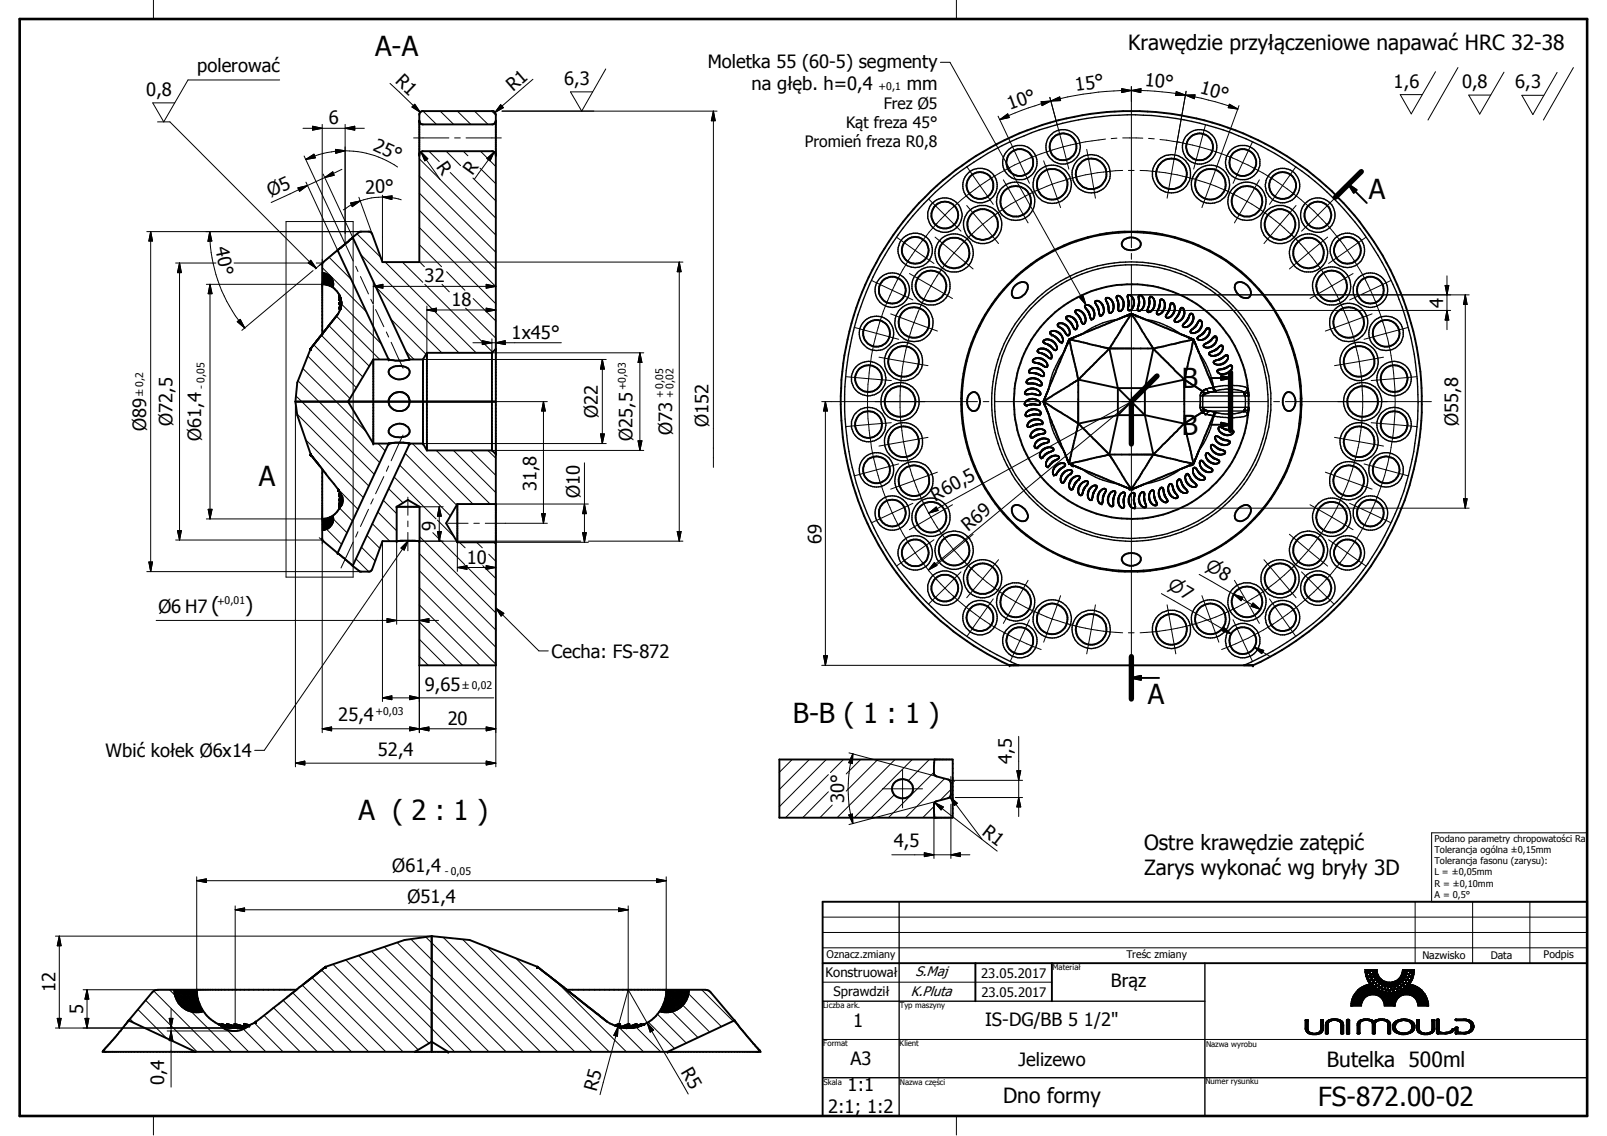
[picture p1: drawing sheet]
<svg xmlns="http://www.w3.org/2000/svg" width="297mm" height="210mm" viewBox="0 0 297 210" stroke-linecap="round" stroke-linejoin="round" font-family="sans-serif">
<defs><g id="words">
<g font-size="5.1">
<text x="69.3" y="10.4">A-A</text>
<text x="253" y="36.7">A</text>
<text x="218.5" y="71.8">B</text>
<text x="218.5" y="80.4">B</text>
<text x="47.8" y="89.7">A</text>
<text x="212.2" y="130.1">A</text>
<text x="146.6" y="133.5">B-B ( 1 : 1 )</text>
<text x="66.2" y="151.6">A ( 2 : 1 )</text>
</g>
<text font-size="4.8" x="243.7" y="204.4">FS-872.00-02</text>
<g font-size="3.9">
<text x="208.5" y="9.3">Krawędzie przyłączeniowe napawać HRC 32-38</text>
<text x="39.1" y="113.2">(</text>
<text x="45.3" y="113.2">)</text>
<text x="211.5" y="157.1">Ostre krawędzie zatępić</text>
<text x="211.5" y="161.7">Zarys wykonać wg bryły 3D</text>
<text x="245.3" y="197.1">Butelka 500ml</text>
<text x="185.4" y="203.8">Dno formy</text>
</g>
<g font-size="3.4">
<text x="27" y="17.7">0,8</text>
<text x="36.4" y="13.3">polerować</text>
<text x="72.9" y="15.2" transform="rotate(44 72.9 15.2)">R1</text>
<text x="94.8" y="17" transform="rotate(-41 94.8 17)">R1</text>
<text x="104.3" y="15.7">6,3</text>
<text x="130.8" y="12.5">Moletka 55 (60-5) segmenty</text>
<text x="138.9" y="16.6">na głęb. h=0,4</text>
<text x="167.6" y="16.6">mm</text>
<text x="198.9" y="16.8" transform="rotate(-7 198.9 16.8)">15°</text>
<text x="211.5" y="16" transform="rotate(5 211.5 16)">10°</text>
<text x="221.7" y="17.3" transform="rotate(15 221.7 17.3)">10°</text>
<text x="257.6" y="16.3">1,6</text>
<text x="270.3" y="16.3">0,8</text>
<text x="280.1" y="16.3">6,3</text>
<text x="60.8" y="23">6</text>
<text x="186.7" y="20.4" transform="rotate(-20 186.7 20.4)">10°</text>
<text x="68.8" y="27.6" transform="rotate(24 68.8 27.6)">25°</text>
<text x="67.6" y="35.8" transform="rotate(-2 67.6 35.8)">20°</text>
<text x="80.6" y="30.8" transform="rotate(55 80.6 30.8)">R</text>
<text x="87.3" y="32.5" transform="rotate(-54 87.3 32.5)">R</text>
<text x="50.1" y="36.5" transform="rotate(-25 50.1 36.5)">Ø5</text>
<text x="39.7" y="45.8" transform="rotate(78 39.7 45.8)">40°</text>
<text x="78.5" y="52.2">32</text>
<text x="83.4" y="56.6">18</text>
<text x="266.7" y="56.9" transform="rotate(-90 266.7 56.9)">4</text>
<text x="94.6" y="62.6">1x45°</text>
<text x="110.5" y="77.3" transform="rotate(-90 110.5 77.3)">Ø22</text>
<text x="27" y="79.7" transform="rotate(-90 27 79.7)">Ø89</text>
<text x="31.9" y="78.7" transform="rotate(-90 31.9 78.7)">Ø72,5</text>
<text x="37.2" y="81.5" transform="rotate(-90 37.2 81.5)">Ø61,4</text>
<text x="116.9" y="81.4" transform="rotate(-90 116.9 81.4)">Ø25,5</text>
<text x="124.2" y="80.4" transform="rotate(-90 124.2 80.4)">Ø73</text>
<text x="131" y="78.9" transform="rotate(-90 131 78.9)">Ø152</text>
<text x="269.5" y="78.7" transform="rotate(-90 269.5 78.7)">Ø55,8</text>
<text x="99.2" y="90.8" transform="rotate(-90 99.2 90.8)">31,8</text>
<text x="107.2" y="92" transform="rotate(-90 107.2 92)">Ø10</text>
<text x="172.9" y="92.7" transform="rotate(-29 172.9 92.7)">R60,5</text>
<text x="80.5" y="98.1" transform="rotate(-90 80.5 98.1)">9</text>
<text x="151.8" y="100.5" transform="rotate(-90 151.8 100.5)">69</text>
<text x="178.9" y="98.3" transform="rotate(-40 178.9 98.3)">R69</text>
<text x="86.3" y="104.1">10</text>
<text x="29.3" y="113.3">Ø6 H7</text>
<text x="101.9" y="121.5">Cecha: FS-872</text>
<text x="78.5" y="127.6">9,65</text>
<text x="62.5" y="133.3">25,4</text>
<text x="82.8" y="133.9">20</text>
<text x="19.5" y="140">Wbić kołek Ø6x14</text>
<text x="69.8" y="139.7">52,4</text>
<text x="187" y="141.1" transform="rotate(-90 187 141.1)">4,5</text>
<text x="156" y="148.4" transform="rotate(-90 156 148.4)">30°</text>
<text x="181.4" y="154.1" transform="rotate(38 181.4 154.1)">R1</text>
<text x="72.5" y="161.1">Ø61,4</text>
<text x="165.2" y="156.6">4,5</text>
<text x="75.3" y="166.8">Ø51,4</text>
<text x="10.2" y="183.3" transform="rotate(-90 10.2 183.3)">12</text>
<text x="205.3" y="182.4">Brąz</text>
<text x="15.4" y="187.4" transform="rotate(-90 15.4 187.4)">5</text>
<text x="157.7" y="189.8">1</text>
<text x="182.1" y="189.6">IS-DG/BB 5 1/2&quot;</text>
<text x="157.2" y="196.8">A3</text>
<text x="188.3" y="196.9">Jelizewo</text>
<text x="30.3" y="200.5" transform="rotate(-90 30.3 200.5)">0,4</text>
<text x="110.3" y="201.8" transform="rotate(-75 110.3 201.8)">R5</text>
<text x="125.8" y="198" transform="rotate(60 125.8 198)">R5</text>
<text x="156.7" y="201.6">1:1</text>
<text x="153.1" y="205.7">2:1; 1:2</text>
</g>
<g font-size="3.2">
<text x="222.7" y="105.2" transform="rotate(30 222.7 105.2)">⌀8</text>
<text x="215.7" y="108.7" transform="rotate(30 215.7 108.7)">⌀7</text>
</g>
<g font-size="2.9">
<text x="156.4" y="23.7">Kąt freza 45°</text>
<text x="163.4" y="20.2">Frez Ø5</text>
<text x="148.8" y="27.2">Promień freza R0,8</text>
</g>
<g font-size="2.6">
<text x="168.4" y="184">K.Pluta</text>
<text x="169.2" y="180.4">S.Maj</text>
</g>
<g font-size="2.4">
<text x="152.6" y="180.6">Konstruował</text>
<text x="154.1" y="184.1">Sprawdził</text>
<text x="181.4" y="180.6">23.05.2017</text>
<text x="181.4" y="184.2">23.05.2017</text>
</g>
<g font-size="1.9">
<text x="162.4" y="16.6">+0,1</text>
<text x="37.9" y="71.8" transform="rotate(-90 37.9 71.8)">- 0,05</text>
<text x="115.7" y="72.1" transform="rotate(-90 115.7 72.1)">+0,03</text>
<text x="122.6" y="73.6" transform="rotate(-90 122.6 73.6)">+ 0,05</text>
<text x="124.5" y="73.6" transform="rotate(-90 124.5 73.6)">+ 0,02</text>
<text x="40.2" y="111.7">+0,01</text>
<text x="69.4" y="132.1">+0,03</text>
<text x="82.3" y="161.8">- 0,05</text>
<text x="152.8" y="177.1">Oznacz.zmiany</text>
<text x="208.2" y="177.1">Treśc zmiany</text>
<text x="262.9" y="177.2">Nazwisko</text>
<text x="275.5" y="177.2">Data</text>
<text x="285.3" y="177.1">Podpis</text>
</g>
<g font-size="1.8">
<text x="26.5" y="73.2" transform="rotate(-90 26.5 73.2)">±0,2</text>
<text x="85.5" y="127.4">±0,02</text>
</g>
<g font-size="1.7">
<text x="265.1" y="155.5">Podano parametry chropowatości Ra</text>
<text x="265.1" y="157.6">Tolerancja ogólna ±0,15mm</text>
<text x="265.1" y="159.7">Tolerancja fasonu (zarysu):</text>
<text x="265.1" y="161.8">L = ±0,05mm</text>
<text x="265.1" y="163.8">R = ±0,10mm</text>
<text x="265.1" y="165.9">A = 0,5°</text>
</g>
<g font-size="1.5">
<text x="194.6" y="179.2">Materiał</text>
<text x="152.2" y="186.3">Liczba ark.</text>
<text x="166.3" y="186.2">Typ maszyny</text>
<text x="152.2" y="193.3">Format</text>
<text x="166.3" y="193.3">Klient</text>
<text x="222.9" y="193.4">Nazwa wyrobu</text>
<text x="152.2" y="200.5">Skala</text>
<text x="166.3" y="200.5">Nazwa części</text>
<text x="222.8" y="200.3">Numer rysunku</text>
</g>
</g></defs>
<g fill="none" stroke="#000" stroke-width=".25">
<path d="M59.9 50.4v2.1M196.1 59.7a2.32 2.32 0 0 1 1.6 1.7M197.4 59.1l.5 .4 .5 .9M197.7 58.4a2.66 2.66 0 0 1 1.5 1.9M199 58a1.9 1.9 0 0 1 .9 1.4M199.4 57.3a2.43 2.43 0 0 1 1.3 2M200.8 57.1l.5 .6 .2 .8M201.2 56.4a2.35 2.35 0 0 1 1.1 2.1M202.6 56.3l.2 .1a1.55 1.55 0 0 1 .4 1.3M203.1 55.7a2.38 2.38 0 0 1 .8 2.2M204.5 55.7l.4 .7v.8M205.1 55.2a2.2 2.2 0 0 1 .6 2.2"/>
<path d="M206.5 55.3a1.62 1.62 0 0 1 .2 1.6M206.7 59a14.4 14.4 0 0 0-6.7 2.7M207.1 54.8l.1 .2a2.3 2.3 0 0 1 .3 2.1M208.5 55.2l.1 .3a1.24 1.24 0 0 1-.1 1.2M209.1 54.7a2.18 2.18 0 0 1 .2 2.4M210.5 55.2a1.38 1.38 0 0 1-.1 1.5M211.2 54.8a2.17 2.17 0 0 1-.2 2.4M211.5 59a15.1 15.1 0 0 1 6.7 2.7M212.4 55.4a1.59 1.59 0 0 1-.2 1.6M213.2 55.2a2.29 2.29 0 0 1-.4 2.3M214.4 55.9l.1 .4a1.36 1.36 0 0 1-.6 1.1M215.2 55.7v.2a2.37 2.37 0 0 1-.7 2.1"/>
<path d="M216.3 56.6v.3l-.2 .6-.4 .5M217.1 56.4l-.1 1.2-.8 1M218.1 57.4l-.1 .6-.6 .8M218.9 57.3a2.25 2.25 0 0 1-1.1 2.1M219.8 58.4l-.1 .6-.8 .7M220.6 58.5l-.4 1.1-.9 .8M221.4 59.6l-.3 .8-.7 .4M222.2 59.7a2.23 2.23 0 0 1-1.5 1.9M189.7 72.1a2.37 2.37 0 0 1 2.4 .2M190 70.1a2.12 2.12 0 0 1 2.4 .4M190.1 72.9l.8-.2 .8 .3M190.3 70.9a1.8 1.8 0 0 1 1.6 .2"/>
<path d="M190.6 68.2a2.31 2.31 0 0 1 2.3 .6M190.8 68.9h.8l.7 .4M191.3 66.3a2.32 2.32 0 0 1 2.2 .8M191.4 67l.7 .1 .5 .2 .3 .3M191.6 74.8a1.54 1.54 0 0 0-1.6 0M191.8 76.6l-.8-.1-.8 .3M192 74.1a2.24 2.24 0 0 0-2.4 .1M192.1 75.9l-.2-.1a2.56 2.56 0 0 0-2.2 .4M192.1 78.4h-.8l-.7 .4M192.2 64.4a2.37 2.37 0 0 1 2.1 1.1M192.3 65.2l.8 .2 .6 .6M192.3 77.6a2.42 2.42 0 0 0-2.3 .6"/>
<path d="M192.8 79.4a2.4 2.4 0 0 0-2.3 .8M193.3 63.5l.8 .3 .5 .6M193.3 62.7a2.22 2.22 0 0 1 2 1.3M193.8 76.6a15.8 15.8 0 0 0 2.8 6.7M194.5 61.9a1.65 1.65 0 0 1 1.2 1M194.6 61.2a2.23 2.23 0 0 1 1.9 1.5M195.9 60.5l.5 .2 .6 .9M196.6 65.1a15.8 15.8 0 0 0-2.8 6.7M221.6 65.1a14.7 14.7 0 0 1 2.7 6.5M221.8 75.3l.3 .7 .6 .5M221.8 75.3h9M222.3 75.3h.1"/>
<path d="M222.3 73.1h.1M222.3 75.4h.1M222.3 73h.1M222.3 73v2.4M222.3 75.4l.1 .1M222.4 72.1h.1M222.4 75.5h.1M222.4 72.9h.1M222.4 75.5l.1 .1M222.5 75.6h.1M222.5 72.9h.1M222.5 72.9l-.2 .1"/>
<path d="M222.5 72.8h.1M222.5 75.6l.6 .3M222.5 72.8v.1M222.6 75.6h.1M222.6 72.8h.1M222.6 72.8h-.1M222.7 75.7h.1M222.7 72.7h.1M222.7 76.5h.1M222.7 72h.1M222.7 72.7l-.1 .1M222.8 76.5h.1"/>
<path d="M222.8 75.8h.1M222.8 72.6h.1M222.8 61l-.3 .7-.8 .4M222.8 72.6v.1M222.8 71.9h.1M222.9 76.5h.1M222.9 71.9h.1M222.9 76.5l1.4 .3M223 75.8h.1M223 72.6h.1M223.1 75.9h.1M223.1 72.6h.1"/>
<path d="M223.1 72.6h-.3M223.1 75.9h6.9l.4 .3 .1 .5M223.1 71.8l.1 .5 .3 .2M223.2 72.5h.1M223.2 72.5l-.1 .1M223.3 75.9h.1M223.3 72.5h.1M223.4 75.9h.1M223.5 75.9h.1M223.5 72.5h.1M223.5 75.9l-.3 .3-.1 .4M223.6 61.2a2.23 2.23 0 0 1-1.6 1.6"/>
<path d="M223.7 75.9l1.2 .3M223.9 72.4h-.1M224.2 62.5l-.3 .5-1 .5M224.3 76.8h.1M224.3 71.6l-1 .2a1.68 1.68 0 0 0-1.1 .6l-.3 .5-.1 2.4M224.3 76.8a15.3 15.3 0 0 1-2.7 6.5M224.3 71.6a10.7 10.7 0 0 1 6.2 .1M224.3 71.6l.3 .5 .3 .1M224.9 72.2a7.7 7.7 0 0 1 5 .3M224.9 72.2l-1.3 .3M224.9 76.2l-.3 .1-.3 .5M224.9 62.7a2.21 2.21 0 0 1-1.8 1.5"/>
<path d="M225.3 64.1a1.63 1.63 0 0 1-1.3 .9M225.4 79.6l.6 .5a2.06 2.06 0 0 0 1.7 .2M225.9 79l.5 .4 1.1 .1M226 64.5a2.22 2.22 0 0 1-2 1.2M226.3 65.9l-.8 .6h-.6M226.9 66.3a2.35 2.35 0 0 1-2.1 1.1M227 67.7l-.2 .3-.6 .2h-.6M227.7 68.2a2.52 2.52 0 0 1-2.2 .8M229.9 75.9l-.5 .3-1.7 .3h-1.8l-1-.3M229.9 75.9h.1M229.9 72.5h.1M230 75.8h.1"/>
<path d="M230 75.9h.1M230 72.5h.1M230 72.6h.1M230 75.8a.52 .52 0 0 1 .5 .1 .52 .52 0 0 1 .2 .5M230 72.5v.1M230 75.8v.1M230 72.6v.1M230 75.6h.1M230 75.7h.1M230 72.7h.1M230 72.8h.1M230 72.7l.1 .3"/>
<path d="M230 75.6v.1M230.1 75.5h.1M230.1 75.6h.1M230.1 72.9h.1M230.1 75.6h-.1M230.1 75.4h.1M230.1 73h.1M230.2 75.3h.1M230.2 75.4h.1M230.2 73h.1M230.2 73.1h.1M230.2 73.2h.1"/>
<path d="M230.2 73.2v2.1M230.2 73v.2M230.2 75.3v.1M230.2 75.4l-.1 .2M230.5 71.7l-.1 .5-.4 .3h-6.8M230.5 71.7h.1M230.5 76.7a10.3 10.3 0 0 1-5.4 .3l-.8-.2M230.6 71.8h.1M230.6 71.7h.1M230.6 76.7h.1M230.6 76.6h.1M230.6 71.7v.1"/>
<path d="M230.6 76.6l-.1 .1M230.7 72h.1M230.7 71.9h.1M230.7 71.8h.1M230.7 76.5h.1M230.7 71.8a.58 .58 0 0 1-.1 .7 .58 .58 0 0 1-.6 .2M230.7 76.4l-.1 .2M230.7 72.1h.1M230.7 76.4h.1M230.7 76.3h.1M230.8 73.1l-8.9 .1M59.9 95.9v2.1"/>
<path d="M192.7 80.1l-.8 .1-.7 .5M193.4 81.8l-1 .3-.5 .4M193.4 81.1a2.11 2.11 0 0 0-2.1 1M194.2 82.7a2.22 2.22 0 0 0-2 1.2M194.3 83.4l-.8 .3-.6 .6M195.2 84.2a2.35 2.35 0 0 0-1.9 1.4M195.3 85l-.8 .3-.4 .6M196.3 85.6a2.46 2.46 0 0 0-1.7 1.6M196.5 86.4a1.46 1.46 0 0 0-1.1 1M197.6 86.9a2.22 2.22 0 0 0-1.6 1.8M197.8 87.6l-.6 .5-.4 .7M198.9 88a2.22 2.22 0 0 0-1.2 2"/>
<path d="M199.3 88.7a1.55 1.55 0 0 0-.9 1.3M200 86.7a15 15 0 0 0 6.7 2.8M200.4 89a2.25 2.25 0 0 0-1.1 2.1M200.9 89.7a1.69 1.69 0 0 0-.8 1.3M202 89.8a2.38 2.38 0 0 0-.8 2.2M202.5 90.4a1.32 1.32 0 0 0-.5 1.5M203.7 90.5a2.3 2.3 0 0 0-.6 2.3M204.3 91l-.5 .7v.8M205.4 90.9l-.1 .2a2.16 2.16 0 0 0-.2 2.2M206 91.4l-.3 .8 .1 .8M207.2 91.2a2.28 2.28 0 0 0-.2 2.4M207.9 91.7a1.54 1.54 0 0 0-.2 1.5"/>
<path d="M209 91.4a2.14 2.14 0 0 0 .1 2.3M209.7 91.7l-.2 .8 .3 .8M210.8 91.2l-.2 1 .2 .8 .4 .6M211.5 91.5l-.1 .9 .3 .7M212.6 91a2.33 2.33 0 0 0 .5 2.3M213.3 91.2v.8l.4 .7M214.3 90.6a2.32 2.32 0 0 0 .8 2.2M215 90.7l.2 1 .4 .4M216 89.9a2.46 2.46 0 0 0 1 2.1M216.7 90l.2 .7 .6 .7M217.6 89.1a2.36 2.36 0 0 0 1.3 2M218.2 86.7a14.5 14.5 0 0 1-6.7 2.8"/>
<path d="M218.4 89.1a1.63 1.63 0 0 0 .8 1.3M219.1 88.1a2.26 2.26 0 0 0 1.5 1.9M219.9 88a1.43 1.43 0 0 0 .9 1.2M220.5 87a2.16 2.16 0 0 0 1.7 1.7M221.3 86.8l.4 .7 .6 .4M221.8 85.8a2.09 2.09 0 0 0 1.8 1.4M222.5 85.5l.5 .6 .7 .4M222.9 84.4l.8 .9 1.2 .4M223.6 84l.7 .8 .6 .1M223.9 82.9a2.22 2.22 0 0 0 2.1 1M224.6 82.5l.7 .6 .7 .1M224.7 81.3l.3 .4 .7 .3 1.2 .2"/>
<path d="M225.3 80.8l.7 .5 .8 .1M188.3 122.9a53 53 0 0 1-21.1-81.1 53 53 0 0 1 83.9 0 53 53 0 0 1-21.2 81.1M166.2 166.6v39.6M222.7 178v28.2M152.1 199.1h141.3M152.1 185h70.6"/>
<circle cx="174.7" cy="39.7" r="3.2"/>
<circle cx="181.1" cy="34.3" r="3.2"/>
<circle cx="187.7" cy="37.2" r="3.5"/>
<circle cx="188.5" cy="30.1" r="3.2"/>
<circle cx="194.5" cy="34.1" r="3.5"/>
<circle cx="196.5" cy="27.1" r="3.2"/>
<circle cx="201.7" cy="32.1" r="3.5"/>
<circle cx="216.6" cy="32.1" r="3.5"/>
<circle cx="221.7" cy="27.2" r="3.2"/>
<circle cx="223.7" cy="34.1" r="3.5"/>
<circle cx="229.7" cy="30" r="3.2"/>
<circle cx="230.5" cy="37.2" r="3.5"/>
<circle cx="237.1" cy="34.3" r="3.2"/>
<circle cx="243.6" cy="39.8" r="3.2"/>
<circle cx="164.9" cy="53.6" r="3.2"/>
<circle cx="168.9" cy="59.6" r="3.5"/>
<circle cx="169.2" cy="46.3" r="3.2"/>
<circle cx="172.1" cy="52.8" r="3.5"/>
<circle cx="176.3" cy="46.7" r="3.5"/>
<circle cx="181.6" cy="41.5" r="3.5"/>
<circle cx="236.6" cy="41.5" r="3.5"/>
<circle cx="241.9" cy="46.8" r="3.5"/>
<circle cx="246.1" cy="52.8" r="3.5"/>
<circle cx="249" cy="46.3" r="3.2"/>
<circle cx="249.3" cy="59.6" r="3.5"/>
<circle cx="253.3" cy="53.6" r="3.2"/>
<circle cx="160.6" cy="78.5" r="3.2"/>
<circle cx="160.6" cy="70" r="3.2"/>
<circle cx="162" cy="61.6" r="3.2"/>
<circle cx="166.4" cy="74.2" r="3.5"/>
<circle cx="167" cy="66.8" r="3.5"/>
<circle cx="209.1" cy="74.2" r="25.8"/>
<circle cx="209.1" cy="74.2" r="25.3"/>
<circle cx="209.1" cy="74.2" r="31.3"/>
<circle cx="251.2" cy="66.8" r="3.5"/>
<circle cx="251.9" cy="74.2" r="3.5"/>
<circle cx="256.2" cy="61.6" r="3.2"/>
<circle cx="257.7" cy="78.5" r="3.2"/>
<circle cx="257.7" cy="70" r="3.2"/>
<circle cx="162" cy="86.8" r="3.2"/>
<circle cx="164.9" cy="94.8" r="3.2"/>
<circle cx="167" cy="81.6" r="3.5"/>
<circle cx="168.9" cy="88.8" r="3.5"/>
<circle cx="172.1" cy="95.6" r="3.5"/>
<circle cx="246.1" cy="95.6" r="3.5"/>
<circle cx="249.3" cy="88.8" r="3.5"/>
<circle cx="251.2" cy="81.6" r="3.5"/>
<circle cx="253.3" cy="94.8" r="3.2"/>
<circle cx="256.2" cy="86.8" r="3.2"/>
<circle cx="169.2" cy="102.2" r="3.2"/>
<circle cx="174.7" cy="108.6" r="3.2"/>
<circle cx="176.4" cy="101.7" r="3.5"/>
<circle cx="181.1" cy="114.1" r="3.2"/>
<circle cx="181.6" cy="106.9" r="3.5"/>
<circle cx="187.7" cy="111.2" r="3.5"/>
<circle cx="188.5" cy="118.4" r="3.2"/>
<circle cx="194.5" cy="114.4" r="3.5"/>
<circle cx="201.7" cy="116.3" r="3.5"/>
<circle cx="216.5" cy="116.3" r="3.5"/>
<circle cx="223.7" cy="114.3" r="3.5"/>
<circle cx="229.7" cy="118.4" r="3.2"/>
<circle cx="230.5" cy="111.2" r="3.5"/>
<circle cx="236.6" cy="106.9" r="3.5"/>
<circle cx="237.1" cy="114.1" r="3.2"/>
<circle cx="241.9" cy="101.7" r="3.5"/>
<circle cx="243.6" cy="108.7" r="3.2"/>
<circle cx="249.1" cy="102.1" r="3.2"/>
</g>
<g fill="none" stroke="#000" stroke-width=".35">
<path d="M77.5 28.5l.1-.3 .5-.3h13l.4 .3 .1 .5M91.6 22.3l-.1 .4-.4 .3h-13l-.5-.3-.1-.3M169.9 37.5a53.7 53.7 0 0 1 82.7 5.2 53.7 53.7 0 0 1-21 80.2h-45a53.7 53.7 0 0 1-16.7-85.4zM249.3 34.1l1.4 1-.5 .5zM249.3 34.1l3.3 3.4M59.6 52.5a3.4 3.4 0 0 1 3.2 2.2M61 59.9l-.5 .6M62.4 46.2l-2.6 2.2-.2 .4v12.9M62.4 46.2l9.4 20.2M62.4 46.2h.1M62.4 46.1v.1M62.5 58l-1.5 1.9"/>
<path d="M62.7 54.6l.1 .6 .2 .1 .1 1.1M62.7 55.3l.1 .1M62.8 54.8h-.1l.1 .1M62.8 54.7l.1 .5M62.8 56.1l-.1-.2 .3 .9M62.8 57.1l.1 .1M62.8 56h.1M62.8 56.2h.1M62.8 55.5h.1M62.8 55l.1 .1M62.8 54.7v.1M62.8 56l.2 .6"/>
<path d="M62.8 54.9l.1 .1v.7M62.8 54.7l.1 .4M62.9 57.2v.1M62.9 57.3l-.4 .7-1.5 1.9M62.9 55.2v.2M62.9 55.7l.2 .4M62.9 55v.1M62.9 57l-.2-.2 .1 .4M62.9 55.6l-.2-.3 .3 .6M62.9 55.5l.2 .2M62.9 55.2l.1 .2M62.9 55.3l.1 .2"/>
<path d="M62.9 55.1l.1 .3M63 56v.1M63 55.5l.1 .8M63 55.4l.1 .4-.1-.1M63 55.9h.1M63.1 56.2l-.2 1.1M65.1 43.9h.1M65.2 43.9l1.4-1.1h1.7l.3 .2 2.1 5.4h6.8l.1-27.5 .5-.4h13l.4 .3 .1 .4v101.7h-14.1v-22.9M65.2 43.9l-2.8 2.2M65.2 43.9l10.5 22.5M187.7 52.7a1.54 1.54 0 0 1 2.1-.3 2.02 2.02 0 0 1-2.5 2.5 1.73 1.73 0 0 1 .4-2.2zM195.5 59.9l.3-.2h.6a1.79 1.79 0 0 1 1.3 2.1 .48 .48 0 0 1-.5 .1 .48 .48 0 0 1-.3-.4l-.5-.7-.8-.6z"/>
<path d="M197.5 59.3l-.1-.2a.45 .45 0 0 1-.3-.6h.8l.4 .1 .5 .5a1.39 1.39 0 0 1 0 1.8l-.3-.2M197.5 59.3h.1M197.5 59.3l.7 .7 .3 .7M198.8 57.6v.1M199.6 58.8l-.6-.8a.39 .39 0 0 1-.2-.6 .39 .39 0 0 1 .6-.1l.1 .1a1.68 1.68 0 0 1 1.1 1.2 1.21 1.21 0 0 1-.3 1.3l-.2-.1M199.6 58.8l.4 .9M199.6 58.8h.1M200 59.7h.1M200.1 59.7v.1M200.1 59.8h.1M200.5 59.7h.1M200.5 56.7h.1"/>
<path d="M200.6 56.4a1.22 1.22 0 0 1 1.4 .7l.3 .8v.5a.46 .46 0 0 1-.2 .5 .46 .46 0 0 1-.5 0l-.3-.9-.7-1.2zM200.6 56.5h-.1M200.7 56.9v.1M201.9 59h.1M202.2 58.6h.1M202.4 55.7a1.06 1.06 0 0 1 1.4 .6l.2 .7-.1 1a.41 .41 0 0 1-.6 .2l-.3-1.2-.6-1.1zM202.4 55.9v.1M202.9 56.7h.1M202.9 56.8v.1M203.2 58.1h.1M204.4 55.1l.5-.1a1.56 1.56 0 0 1 1 1.5l-.1 .7a.62 .62 0 0 1-.8 .5l-.2-1.3-.4-1zM204.7 56h.1"/>
<path d="M204.8 56.3h.1M206.4 54.7a.9 .9 0 0 1 1.2 .7l.1 .5-.1 1a.78 .78 0 0 1-.8 .6l-.1-.2v-1.1zM206.5 54.7h.1M206.8 57.4h.1M207.2 58.8h.1M207.6 44.4a2.08 2.08 0 0 1 3.3 .5 1.33 1.33 0 0 1-1.6 1.3 1.53 1.53 0 0 1-2-1.3zM208.5 56.7l.1-.5-.2-1.1a.41 .41 0 0 1 .3-.6 .41 .41 0 0 1 .5 .3l.3 .5a1.89 1.89 0 0 1-.3 1.8l-.3 .3-.3-.1M208.5 56.8l.1 .5M208.5 56.7v.1M208.6 58.2l-9 3.7M208.6 57.3h.1M208.6 55.9h.1"/>
<path d="M208.6 58.2h.1M208.6 58.2l.4-.2 .6 .2M209.1 58l-4 6.4M209.1 58l4 6.4M209.1 58h.1M209.6 58.2h.1M209.6 58.2l.3 .1M209.9 58.3l10.7 4.4M209.9 58.3h.1M210 58.3h.1M210.3 57h.1M210.3 57.2v.1"/>
<path d="M210.4 56.4v.1M210.5 54.6h.4l.5 .5 .1 .5v.6a1.23 1.23 0 0 1-1.1 1.2l-.1-.3 .2-1.1zM210.6 58.6h.1M212.1 57.6h.1M212.3 56.8v.1M212.6 54.9l.2-.1 .5 .4 .1 .5v.6a1.34 1.34 0 0 1-1.2 1.4l-.2-.3 .4-.9v-1.3zM214.5 55.5l.2-.2 .3 .2 .3 .5v.6a1.81 1.81 0 0 1-1.1 1.5l-.4-.1v-.4l.5-.9zM214.6 55.3h.1M216.1 57.2h.1M216.3 56.6h.1M216.4 56.1a.5 .5 0 0 1 .6 0 .5 .5 0 0 1 .1 .6 1.64 1.64 0 0 1-1.4 2 .48 .48 0 0 1 0-.7l.5-.9zM218.2 57a.53 .53 0 0 1 .6 .1 .53 .53 0 0 1 .1 .5v.4a1.68 1.68 0 0 1-1.7 1.5 .9 .9 0 0 1 .4-1l.4-.7z"/>
<path d="M219.4 59.1v.1M220 58h.4a1.41 1.41 0 0 1-.1 1.8l-.7 .5-.8 .1a.38 .38 0 0 1-.2-.4 .38 .38 0 0 1 .3-.3l.6-.6zM221.4 59.5v.1M221.7 59.2l.3 .1 .2 .9a1.94 1.94 0 0 1-1.4 1.4h-.5a.47 .47 0 0 1-.2-.5 .47 .47 0 0 1 .4-.4l.6-.6zM228.4 52.4a1.88 1.88 0 0 1 2.8 1.8 1 1 0 0 1-1.6 .7 1.95 1.95 0 0 1-1.2-2.5zM54.6 74.2h37M54.6 74.2l.3 2.5 2.5 7.3M57.4 64.4l-2.5 6.3-.3 3.5M58 63.7l-.6 .7M58.4 63.2l-.4 .5M59.5 61.8l-1.1 1.4M59.7 61.5l-.2 .3"/>
<path d="M60 61.2l-.4 .5M60.3 60.7l-.8 1.1M60.5 60.5l-.5 .6M69 66.4h2.9l1.2 .2h1.4l1.1-.2h2.6M69 66.4l-4.7 7.8 4.7 7.8M69 66.4v15.6M72 73.4l.6-.5a1.88 1.88 0 0 1 2.4-.1 1.88 1.88 0 0 1 .5 2.3 2.01 2.01 0 0 1-2.3 .8 2.01 2.01 0 0 1-1.4-2zM72 68.2a3 3 0 0 1 3.6 0 1.21 1.21 0 0 1-1 1.8 2.17 2.17 0 0 1-2.8-1.2zM72 79.1a2.2 2.2 0 0 1 3.7 .3 1.07 1.07 0 0 1-1.1 1.3 2.53 2.53 0 0 1-2.7-.6 .9 .9 0 0 1 .1-1zM78.2 66.4v15.6M78.9 65.2h12M78.9 65.2v18"/>
<path d="M78.9 65.2l-.7 1.2M90.9 65.2v18M91.6 64.5l-.7 .7M179.2 72.9a.98 .98 0 0 1 1-.4 .98 .98 0 0 1 .8 .9l.1 .6v.8a1.1 1.1 0 0 1-1.1 1.1 1.1 1.1 0 0 1-1.1-1 2.28 2.28 0 0 1 .3-2zM189.5 72.4h.1M189.6 74.2a1.72 1.72 0 0 1 2.7 .3l-.2 .3-1.3-.1-1.2 .2a.45 .45 0 0 1 0-.7zM189.7 76.2a1.74 1.74 0 0 1 2.7 .1l-.1 .2-.2 .1h-1.3l-1.1 .3a.4 .4 0 0 1-.1-.6zM189.7 72.1h.1a1.69 1.69 0 0 1 1.4-.3l.7 .3a.66 .66 0 0 1 .3 .9l-1.2-.2-1.4 .1a.45 .45 0 0 1 .1-.8zM189.8 70.4h.1M189.9 70.3l.5-.4 .8-.1a1.93 1.93 0 0 1 1.4 1v.3a.64 .64 0 0 1-.8 0l-.7-.2h-1.2a.36 .36 0 0 1 0-.6zM189.9 78.7v.1M190.2 78l1-.5h.7l.6 .3a.32 .32 0 0 1 .2 .3 .32 .32 0 0 1-.3 .3l-1.1 .1-.9 .4h-.4l-.1-.4z"/>
<path d="M190.3 68.8h.1M190.4 68.9h.1M190.4 68.9l-.2-.4 .3-.3a1.64 1.64 0 0 1 1.6 0l.9 .7v.5M190.4 78.9h.1M190.5 68.9l.8 .1 .9 .3a.52 .52 0 0 0 .8 0M190.7 78.7h.1M190.8 79.8a1.64 1.64 0 0 1 2.4-.1v.3l-.2 .1-1.1 .2-1.1 .6a.34 .34 0 0 1-.3-.2 .34 .34 0 0 1 0-.4zM190.9 66.8a.87 .87 0 0 1 1.2-.6 1.52 1.52 0 0 1 1.5 1.5l-.4 .1-.7-.4M190.9 66.8l.1 .1M191 66.9l1.4 .5M191 70.9h.1M191 66.9h.1"/>
<path d="M191.6 78.4v.1M191.9 64.6l.4-.2h.7a2.05 2.05 0 0 1 1.4 1.3v.3a.28 .28 0 0 1-.2 .2 .28 .28 0 0 1-.3-.1l-1-.7-.8-.2a.36 .36 0 0 1-.2-.6zM192 65.2h.1M192 67.2h.1M192.2 74.7h.1M192.4 76.5h.1M192.4 71.2h.1M192.4 67.4h.1M192.9 63a1.4 1.4 0 0 1 1.8 .1 1.2 1.2 0 0 1 .5 1.6h-.2l-.8-.7-1.2-.6-.2-.2zM192.9 74.2l6.4-4v8l-6.4-3.9M193 73.9h.1M193 67.7h.1"/>
<path d="M193 74.5h.1M193 79.5h.1M193.1 62.8h.1M193.2 74.9v.1M193.5 63.6h.1M194.1 61.4a1.35 1.35 0 0 1 1.9 .4l.4 .7a.43 .43 0 0 1 .1 .6 .43 .43 0 0 1-.6 .1l-.4-.6-1.2-.8zM194.1 61.3v.1M194.2 61.3h.1M194.9 64.7h.1M195.7 62.8v.1M196.7 65h.1M196.8 61.3h.1"/>
<path d="M197.5 63.1l.1-.4 1.7 7.4 7.3 1.6M197.5 63l-4.3 10.4a1.36 1.36 0 0 0-.1 1.5l4.6 10.8M197.7 62.7l7.4 1.7M198.5 60.7h.1M198.5 62.3v.1M198.9 60.8h.1M199 62.1h.1M199.1 60.5h.1M199.3 78.3l-1.7 7.3M199.3 78.3l5.8 5.7M199.5 61.9l-1.9 .8M199.5 61.9h.1"/>
<path d="M199.7 61.8h.1M205.1 64.4l-5.8 5.7M205.1 64.4l1.5 7.3M206.6 76.7h5M206.6 71.7v5M206.6 71.7l5 5M206.6 76.7l-1.5 7.3M206.6 76.7l-7.3 1.6M206.6 71.7h5M211.6 71.7v5M211.6 71.7l-5 5M211.6 76.7l1.6 7.3"/>
<path d="M211.6 76.7l7.3 1.6M213.1 64.4h-8M213.2 64.4h.1M213.2 64.4l-1.6 7.3M213.2 64.4l5.7 5.7M218.4 61.8h.1M218.5 61.8h.1M218.7 60.4h.1M218.9 70.1l3.4 2.2 .4 .4M218.9 78.3l1.7 7.3M218.9 70.1l-7.3 1.6M220.1 61.5h.1"/>
<path d="M220.6 62.7l-7.4 1.7M220.6 62.7l3.8 9.2M220.6 62.7l-1.7 7.3v8.3M220.8 63.1h.1M220.9 60.3h.1M221.1 63.8h.1M221.4 62.3v.1M221.4 64.6h.1M221.4 62.2l1-.6 .5-.7a.38 .38 0 0 1 .6-.2l.1 .7a1.99 1.99 0 0 1-1.4 1.4l-.8-.1a.3 .3 0 0 1 0-.5zM221.7 62.1h.1M222.5 75.9h.1M222.6 63.6l.7-.4 1.1-1a.45 .45 0 0 1 .5 .2 .45 .45 0 0 1 0 .5 1.65 1.65 0 0 1-2.4 1.2v-.3z"/>
<path d="M222.6 72.6h.1M222.7 63.6h.1M222.7 75.7l-.4 .5-1.4 .8a14.5 14.5 0 0 0-4 3.3l-3.7 3.7M223 60.7h.1M223.6 65.1l1.1-.5 1-.8 .3 .2a1.18 1.18 0 0 1-.5 1.3 1.38 1.38 0 0 1-2 .1zM223.8 65h.1M223.8 69.8h3.7M223.8 78.5h3.7M224.2 64.9h.1M224.4 66.8l1.1-.4 1-.7 .3-.1 .1 .1a.9 .9 0 0 1-.3 1.1l-.7 .5-1.1 .1a.49 .49 0 0 1-.5-.5zM224.4 71.9l.3 .3M224.4 71.9h.1"/>
<path d="M224.4 62.2h.1M224.7 67.3h.1M224.7 72.2h.1M224.8 76.2l-.5 .5-3.7 9M225.1 66.5h.1M225.1 68.3l1.4-.3 .5-.3a.46 .46 0 0 1 .7-.1 1.44 1.44 0 0 1-1.5 1.5l-.8-.1a.44 .44 0 0 1-.3-.7zM225.3 79h.1M225.3 78.9h.4l.9 .5 1.3 .1a.59 .59 0 0 1-.5 .9h-.7l-.8-.3-.6-.7zM225.7 69.5l1.8 .3-1.8 .4zM225.7 78.1l1.8 .4-1.8 .3zM225.9 79h.1M226.4 65.8h.1"/>
<path d="M227.2 67.6h.1M227.2 79.5h.1M227.5 68.8v10.7M237.6 72.8a1.04 1.04 0 0 1 1.1-.3 1.04 1.04 0 0 1 .6 1 1.94 1.94 0 0 1-.9 2.4h-.2a1.71 1.71 0 0 1-1.1-2.2zM57.4 84l1.2 1.5M57.4 84l.3 .3M57.7 84.3l.4 .5M58.2 84.9l.9 1.2M58.6 85.4l.5 .7M59.1 86.1l1.2 1.5a18.7 18.7 0 0 1 3 4.2v1.2l-.5 .7M59.6 86.7v12.9l.2 .4 2.6 2.2M62.7 93.6h.1"/>
<path d="M62.8 92.9l-.1 .2 .1-.1M62.8 92.2l-.1 .1M62.8 93.4l-.1 .2M62.8 93.3h.1M62.8 91.1l-.1 .4 .1-.2M62.8 93.7h.1M62.8 93.7a3.4 3.4 0 0 1-3.2 2.2M62.8 91.1v.1M62.8 91.4v.1M62.8 92.8h.1M62.9 93.1l-.2 .8 .1-.1M62.9 93.1h.1"/>
<path d="M62.9 93.4l-.1 .2M62.9 91.3l-.1 .1M62.9 93.5l-.1 .1M62.9 91.5v-.3v.4l-.2 .8 .1-.1M62.9 91.5l.1 .6M62.9 91.5v1.7M63 92.4l-.2 .5M63 92.9l-.1 .2M63 93l-.1 .1v.4M63 92.8v.4l-.2 .3M63 92l-.1 .4M63 92.8h.1"/>
<path d="M63 91.7l-.2 .5M63 91.9v.9M63 92.9v.1M63.1 92.2l-.2 .2-.1 .6M63.1 92.5l-.2 .9M63.1 92.6l-.1 .1M69 82h3l1-.2 5.2 .2M71.8 82l-9.4 20.2M73.3 93.6h4.3M73.3 93.6v6.4M73.3 93.6l2.1-1.2 2.2 1.2M75.7 82l-10.5 22.6"/>
<path d="M77.6 93.6v6.4h-6.9l-2.1 5.5-.3 .1h-1.7l-1.4-1M78.2 82l.7 1.2M78.9 83.2h12M84.5 93.1h7.1M84.5 93.1l-2 3.6 2 3.5M84.5 93.1v7.1M90.9 83.2l.7 .7M187.3 93.5a1.92 1.92 0 0 1 2.5 1.2 1.05 1.05 0 0 1-.1 1.4 1.05 1.05 0 0 1-1.5 0 1.96 1.96 0 0 1-1-2.4zM191 80.8h.1M191.6 81.6a1.61 1.61 0 0 1 2.3-.2l-.1 .3-1.2 .4-.5 .4a.48 .48 0 0 1-.9 0l.1-.6zM192.3 82.3h.1M192.3 84.5h.1"/>
<path d="M193.8 83.6h.1M194 83.6l-.8 .4-.6 .6-.3-.1M194 86h.1M194 83.6h.1M194.5 85.5l-.5 .5M194.5 83.4l-.5 .2M194.5 83.4h.1M194.5 85.5h.1M194.5 85.5l1.2-.9a.7 .7 0 0 0-1.1-.4l-.5 .3a1.64 1.64 0 0 0-.8 1.5l.3 .3 .4-.3M194.5 83.4l.1-.2a.45 .45 0 0 0 0-.4 .45 .45 0 0 0-.5-.2h-.3a1.85 1.85 0 0 0-1.6 1.4l.1 .5M195 86.1a1.47 1.47 0 0 1 1.9-.3v.2l-.9 .7-.7 .8a.37 .37 0 0 1-.4 .3 .37 .37 0 0 1-.3-.4l.2-.9zM195.2 85h.1"/>
<path d="M196.4 87.5l.4-.3a1.15 1.15 0 0 1 1.4-.1l-.2 .4-.9 .8-.5 .9a.42 .42 0 0 1-.6-.4l.1-.7zM196.6 86.2h.1M196.7 89v.1M196.8 83.7h.1M197.2 84.6v.1M197.3 84.8v.1M197.5 85.4h.1M197.7 85.7l1.3 .6M197.7 90.1v.1M197.9 88.6l.6-.4a.82 .82 0 0 1 1.1-.1v.2l-1.1 1.4a.84 .84 0 0 1-.6 .8l-.1-.2a1.2 1.2 0 0 1 0-1.3zM199 86.3h.1M199 86.3l.5 .2"/>
<path d="M199.5 88l.1 .1M199.5 86.5h.1M199.6 86.5l9.5 3.9M199.7 89.5l.8-.6h.5a.52 .52 0 0 1-.1 .8l-.5 .5-.3 .8a.41 .41 0 0 1-.3 .5 .41 .41 0 0 1-.5-.4v-1zM199.8 86.6h.1M200.2 90.7h.1M201.4 90.3l.1-.1a.94 .94 0 0 1 1.2-.4v.3l-.6 1-.2 .9a.35 .35 0 0 1-.2 .4 .35 .35 0 0 1-.5-.2 1.92 1.92 0 0 1 .2-1.9zM202.1 91.4h.1M202.2 90.9v.1M203.3 90.8l.4-.4 .5-.1a.6 .6 0 0 1 0 .9l-.3 .6-.2 1.1a.45 .45 0 0 1-.5 .1 .45 .45 0 0 1-.2-.5l-.1-.9zM203.9 90.3h.1M204.3 90.3h.1"/>
<path d="M204.3 91v.1M205.1 84l4 6.4M205.1 84h8.2l7.3 1.7M205.1 84l-7.4 1.7M205.3 91l.5-.3 .4 .1v.4l-.4 .8-.1 1.5a.78 .78 0 0 1-.9-.9l.1-1.1zM206.9 89.5l.1 .1M207.1 91.3l.2-.1a.45 .45 0 0 1 .6-.1l-.2 1v1.1a.4 .4 0 0 1-.1 .7 .4 .4 0 0 1-.6-.3 1.76 1.76 0 0 1 .1-2.3zM207.3 89.7h.1M208.1 90l.1 .1M208.4 90.2h.1M208.6 90.3h.1M208.9 91.4l.4-.3 .4 .1-.1 1.6 .2 .8-.1 .3h-.3l-.4-.3-.4-.7v-.8z"/>
<path d="M209.6 91.1h.1M210.1 90v.1M210.1 90l-1 .4M210.9 91.1l.5-.2 .1 .2v1.4l.4 1a.52 .52 0 0 1-.5 .3 .52 .52 0 0 1-.5-.4 1.82 1.82 0 0 1 0-2.3zM211.3 89.5l-.1 .1M211.5 91.1h.1M211.7 93h.1M211.7 93.1h.1M212.7 90.7l.4-.1 .2 .2 .2 1.4a.98 .98 0 0 1 .2 1.2 1.15 1.15 0 0 1-1-.6l-.3-.4v-.9zM213.1 84l-4 6.4M214.5 90.2a.3 .3 0 0 1 .4-.1 .3 .3 0 0 1 .1 .3l.2 1 .4 .8a.41 .41 0 0 1 0 .6 .76 .76 0 0 1-.9-.4 1.64 1.64 0 0 1-.2-2.2zM215.1 91.1h.1"/>
<path d="M215.3 91.5h.1M216.1 89.6a.37 .37 0 0 1 .5-.1 .37 .37 0 0 1 .1 .5l.4 .9 .5 .8a.36 .36 0 0 1-.1 .4 .36 .36 0 0 1-.5-.1l-.6-.4-.5-.8v-.8zM216.6 89.5v.1M217.6 91.5v.1M217.7 88.7a.44 .44 0 0 1 .5 0 .44 .44 0 0 1 .2 .5l.3 .6 .8 1-.1 .3h-.5a1.75 1.75 0 0 1-1.4-1.6zM217.7 91.8v.1M218.3 88.8v.1M218.4 86.6h.1M218.9 86.4h.1M219.3 91.1h.1M219.4 90.6h.1M219.7 86v.1"/>
<path d="M219.9 88v.1M219.9 88l-.1-.1a.32 .32 0 0 0-.2-.3 .32 .32 0 0 0-.4 .1 1.66 1.66 0 0 0 1.9 2.2v-.4l-.9-.9M219.9 88.1l.3 .4M220 88.3h.1M220.2 88.5v.1M220.6 86.5a.55 .55 0 0 1 .8 .5l.6 .7 .5 .3a.34 .34 0 0 1 .2 .3 .34 .34 0 0 1-.2 .3l-.5 .1a1.77 1.77 0 0 1-1.5-1.4zM220.6 85.7l-10.5 4.3M220.6 85.7h.1M221.6 83.3v.1M221.9 85.1h.3l.6 .8 1.3 .9v.2l-.2 .2h-.7a1.63 1.63 0 0 1-1.3-2.1zM222.1 87.8h.1M222.7 88.5v.1"/>
<path d="M222.9 83.9h.1M223 83.7h.3l.9 .9 1.2 .6a.75 .75 0 0 1-1 .5 1.75 1.75 0 0 1-1.5-1.8zM223.7 86.5h.1M223.9 82.3a.83 .83 0 0 1 .9 .4l1.1 .5a.43 .43 0 0 1 .6 .4 .43 .43 0 0 1-.6 .4 1.66 1.66 0 0 1-2-1.7zM224 86.7h.1M224.1 86.7h.1M224.7 84.8h.1M225.7 83.1h.1M226 81.2h.1M226.2 81.2h.1M226.3 83.8h.1M226.7 81.4l-1.3-.6a.56 .56 0 0 0-.8-.1v.4a1.97 1.97 0 0 0 1.5 1.2l.8-.1a.51 .51 0 0 0 .4-.7"/>
<path d="M226.7 81.4h.1M226.8 81.4l.4 .1M227.2 81.5h.1M228.8 94.1a1.51 1.51 0 0 1 2.3-.4 1.97 1.97 0 0 1-2.5 2.4l-.2-.1a1.37 1.37 0 0 1 .4-1.9zM62.4 102.2l2.8 2.4M84.5 100.2h7.1M207.5 102.8a2.25 2.25 0 0 1 3.4 .2 1.6 1.6 0 0 1-2.2 1.5 1.28 1.28 0 0 1-1.3-1.5zM209.1 125.3l1.8-.4v.7zM209.1 125.3h5.1M144.1 140.3h32v10.8h-32zM165.3 144.7a1.98 1.98 0 0 1 2.1-.7 1.98 1.98 0 0 1 1.4 1.8 1.94 1.94 0 0 1-2.1 1.7 1.94 1.94 0 0 1-1.8-2.1zM172.7 140.3l-.1 2.7 .4 .4 2.4 .7 .2 .2 .2 .4v2.1a.66 .66 0 0 1-.6 .7l-2.1 .5-.3 .3-.2 .2 .1 2.5"/>
<path d="M172.7 151v.1M172.7 151l.1 .1M59.6 179.1l-1.1 .9M59.6 179.1l-1 .8M60 178.8l-.4 .3M60 178.8l-.3 .2M79.8 173v21.4M79.8 173l-5 .7-14.6 4.9-.2 .2M79.8 173l7 .7 12.6 4.9 3.4 2.7M99.8 179l5.4 4.3M152.1 166.6h141.3v39.6h-141.3zM152.1 178h141.3"/>
<path d="M180.3 178v7M194.4 178v7M19.1 194.1l-.1 .3h121.6l-.1-.3M19.1 194.1l.3 .3M23.8 188.6l12.3 5.8M23.8 188.6l-4.7 5.5M36.4 182.9a7.1 7.1 0 0 0 4.3 6.5 3.6 3.6 0 0 0 5.1 .2M40.4 189.2l.2 .1zM40.6 189.3l1.5 .5 .8 .1M40.7 189.3l.5 .2M40.8 189.4l1.4 .4M41.1 189.2h-.1l1.4 .6"/>
<path d="M41.1 189.2h.1M41.1 189.2l1 .4M41.2 189.5l1.9 .4M42.1 189.6h.1M42.1 189.2h-.2l1.2 .5M42.1 189.2h.1M42.1 189.2l2.4 .7M42.1 189.6l1.4 .3M42.2 189.8l.4 .1M42.3 189.8l.3 .1M43 189.9h.1M43.1 189.7h.1"/>
<path d="M43.1 189.9h.8M43.1 189.7l.9 .2h-.1M43.2 189.7h.1M43.3 189.9h.1M43.6 189.9h.1M44.3 189.4l.1 .1M44.5 189.9h-1.9M44.8 189.6h.1M44.8 189.8h.1M44.9 189.8l-.4 .1M44.9 189.8l-1 .1M45.1 189.3h.1"/>
<path d="M45.1 189.2h.1M45.3 189.4h.1M45.6 189.6a2.17 2.17 0 0 1-1.7-.3l-.6-.1 .2 .2 1.1 .4 .6-.1M45.6 189.6h.2M45.8 189.6l-.9 .2M46.1 189.4l-1-.2v.1l.5 .3M54.8 182.9h-25.8l-.5 .1-.4 .4-4.3 5.2M57.9 180.4l-8.5 6.8a11.1 11.1 0 0 1-3.6 2.4M58.5 180l-2.5 1.9M58.5 180l-.4 .3M76.7 194.4l3.1-1.9 3 1.9M102.8 181.4l2.1 1.6"/>
<path d="M104.9 183l-.2-.1h25.9l.4 .1 .4 .4 4.4 5.2M104.9 183l.3 .2M105.2 183.2l.4 .4M105.6 183.6l.4 .3M106 183.9l3.3 2.5M106 183.9l3.3 2.6M109.3 186.5l2.9 2.3M109.3 186.4l2 1.6M111.4 188.1l.9 .7M112.3 188.8l1.4 .7 2.2 .4M113.7 189.5h-.1M113.7 189.4l.9-.2v.2h-.1"/>
<path d="M113.7 189.4v.1M114.2 189.3h.1M114.3 189.6h.1M114.3 189.2h.1M114.5 189.5l-.4 .2M114.5 189.4v.1M114.6 189.3h.1M115.9 189.9h.1M116.1 189.5l-1.1 .4M116.1 189.4v.1M116.2 189.7l-.9 .2M116.2 189.2l-1.6 .6"/>
<path d="M116.2 189.2h.1M116.2 189.7h.1M116.3 189.2v.1l-.2 .1M116.3 189.9h-.1M116.4 189.9l2.2-.7-.2 .2-.6 .3-1.2 .2M116.5 189.9h-.1h.5M116.6 189.9h-.8M117.1 189.9h-1.5M117.1 189.6h.1M117.3 189.5l-1.3 .4M117.3 189.5h.1M117.3 189.5l.4-.3-1.4 .5"/>
<path d="M117.3 189.8l-.4 .1M117.4 189.8l-.4 .1M117.4 189.8l-.5 .1M118 189.7l-.6 .1M118 189.7l-.7 .1M118.4 189.5l-.4 .2M118.6 189.4l-.5 .3M118.6 189.5h-.2M119 189.3l-.4 .2M119 189.3h.1M119 189.3l.1-.1-.5 .2M123.1 182.9a7 7 0 0 1-5.1 6.8"/>
<path d="M135.8 188.6l2.3 2.9 2.4 2.6M135.8 188.6l-12.4 5.8M140.5 194.1l-.4 .3"/>
<circle cx="174.6" cy="39.7" r="2.49"/>
<circle cx="181.1" cy="34.3" r="2.48"/>
<circle cx="187.7" cy="37.2" r="2.84"/>
<circle cx="188.5" cy="30" r="2.48"/>
<circle cx="194.5" cy="34.1" r="2.83"/>
<circle cx="196.5" cy="27.1" r="2.48"/>
<circle cx="201.7" cy="32.1" r="2.83"/>
<circle cx="216.5" cy="32.2" r="2.82"/>
<circle cx="221.7" cy="27.1" r="2.49"/>
<circle cx="223.8" cy="34" r="2.83"/>
<circle cx="229.7" cy="30" r="2.48"/>
<circle cx="230.5" cy="37.2" r="2.84"/>
<circle cx="237.1" cy="34.3" r="2.48"/>
<circle cx="243.6" cy="39.7" r="2.46"/>
<circle cx="164.9" cy="53.6" r="2.47"/>
<circle cx="169" cy="59.6" r="2.83"/>
<circle cx="169.2" cy="46.3" r="2.48"/>
<circle cx="172.1" cy="52.8" r="2.83"/>
<circle cx="176.4" cy="46.7" r="2.82"/>
<circle cx="181.6" cy="41.5" r="2.84"/>
<circle cx="236.6" cy="41.5" r="2.82"/>
<circle cx="241.9" cy="46.7" r="2.83"/>
<circle cx="246.1" cy="52.8" r="2.84"/>
<circle cx="249.1" cy="46.2" r="2.47"/>
<circle cx="249.3" cy="59.6" r="2.82"/>
<circle cx="253.3" cy="53.6" r="2.48"/>
<circle cx="160.5" cy="78.5" r="2.48"/>
<circle cx="160.6" cy="70" r="2.48"/>
<circle cx="162" cy="61.6" r="2.47"/>
<circle cx="166.4" cy="74.2" r="2.83"/>
<circle cx="167" cy="66.8" r="2.83"/>
<circle cx="209.1" cy="74.2" r="21.7"/>
<circle cx="209.1" cy="74.2" r="31.4"/>
<circle cx="251.2" cy="66.8" r="2.83"/>
<circle cx="251.9" cy="74.2" r="2.84"/>
<circle cx="256.2" cy="61.6" r="2.46"/>
<circle cx="257.7" cy="78.4" r="2.47"/>
<circle cx="257.7" cy="70" r="2.49"/>
<circle cx="162" cy="86.8" r="2.48"/>
<circle cx="164.9" cy="94.8" r="2.47"/>
<circle cx="167" cy="81.6" r="2.81"/>
<circle cx="168.9" cy="88.8" r="2.82"/>
<circle cx="172.1" cy="95.6" r="2.83"/>
<circle cx="246.1" cy="95.6" r="2.83"/>
<circle cx="249.3" cy="88.8" r="2.82"/>
<circle cx="251.2" cy="81.6" r="2.84"/>
<circle cx="253.3" cy="94.8" r="2.47"/>
<circle cx="256.2" cy="86.8" r="2.47"/>
<circle cx="169.2" cy="102.2" r="2.48"/>
<circle cx="174.6" cy="108.7" r="2.47"/>
<circle cx="176.4" cy="101.7" r="2.82"/>
<circle cx="181.1" cy="114.1" r="2.48"/>
<circle cx="181.6" cy="106.9" r="2.84"/>
<circle cx="187.7" cy="111.2" r="2.83"/>
<circle cx="188.5" cy="118.4" r="2.47"/>
<circle cx="194.5" cy="114.4" r="2.83"/>
<circle cx="201.7" cy="116.3" r="2.83"/>
<circle cx="216.5" cy="116.3" r="2.83"/>
<circle cx="223.7" cy="114.4" r="2.82"/>
<circle cx="229.7" cy="118.4" r="2.48"/>
<circle cx="230.5" cy="111.2" r="2.83"/>
<circle cx="236.6" cy="106.9" r="2.82"/>
<circle cx="237.1" cy="114.1" r="2.47"/>
<circle cx="241.9" cy="101.7" r="2.82"/>
<circle cx="243.6" cy="108.7" r="2.49"/>
<circle cx="249.1" cy="102.2" r="2.48"/>
</g>
<g fill="#000">
<circle cx="77.5" cy="28.7" r=".18"/>
<circle cx="77.5" cy="22.3" r=".18"/>
<circle cx="91.6" cy="28.7" r=".18"/>
<circle cx="91.6" cy="22.3" r=".18"/>
<circle cx="59.6" cy="52.5" r=".18"/>
<circle cx="62.4" cy="46.2" r=".18"/>
<circle cx="62.7" cy="56" r=".18"/>
<circle cx="62.7" cy="54.8" r=".18"/>
<circle cx="62.7" cy="54.5" r=".18"/>
<circle cx="62.7" cy="56.9" r=".18"/>
<circle cx="62.7" cy="55.3" r=".18"/>
<circle cx="62.7" cy="55.9" r=".18"/>
<circle cx="62.7" cy="56.8" r=".18"/>
<circle cx="62.7" cy="54.6" r=".18"/>
<circle cx="62.8" cy="56.8" r=".18"/>
<circle cx="62.8" cy="56" r=".18"/>
<circle cx="62.8" cy="56.2" r=".18"/>
<circle cx="62.8" cy="55.3" r=".18"/>
<circle cx="62.8" cy="54.7" r=".18"/>
<circle cx="62.8" cy="57.1" r=".18"/>
<circle cx="62.8" cy="56.9" r=".18"/>
<circle cx="62.8" cy="57.2" r=".18"/>
<circle cx="62.8" cy="55.4" r=".18"/>
<circle cx="62.9" cy="56.9" r=".18"/>
<circle cx="62.9" cy="56" r=".18"/>
<circle cx="62.9" cy="55" r=".18"/>
<circle cx="62.9" cy="56.2" r=".18"/>
<circle cx="62.9" cy="57" r=".18"/>
<circle cx="62.9" cy="55.2" r=".18"/>
<circle cx="62.9" cy="56.3" r=".18"/>
<circle cx="62.9" cy="55.7" r=".18"/>
<circle cx="62.9" cy="55.3" r=".18"/>
<circle cx="62.9" cy="56.6" r=".18"/>
<circle cx="62.9" cy="56.7" r=".18"/>
<circle cx="63" cy="56.7" r=".18"/>
<circle cx="63" cy="56.8" r=".18"/>
<circle cx="63" cy="56" r=".18"/>
<circle cx="63" cy="56.1" r=".18"/>
<circle cx="63" cy="55.6" r=".18"/>
<circle cx="63" cy="55.3" r=".18"/>
<circle cx="63" cy="56.2" r=".18"/>
<circle cx="63" cy="56.6" r=".18"/>
<circle cx="63" cy="56.5" r=".18"/>
<circle cx="63" cy="56.3" r=".18"/>
<circle cx="63" cy="55.7" r=".18"/>
<circle cx="63" cy="55.8" r=".18"/>
<circle cx="63" cy="55.4" r=".18"/>
<circle cx="63.1" cy="56.2" r=".18"/>
<circle cx="63.1" cy="56.4" r=".18"/>
<circle cx="63.1" cy="56" r=".18"/>
<circle cx="63.1" cy="56.1" r=".18"/>
<circle cx="63.1" cy="55.9" r=".18"/>
<circle cx="63.1" cy="55.8" r=".18"/>
<circle cx="65.2" cy="43.9" r=".18"/>
<circle cx="201.7" cy="59" r=".18"/>
<circle cx="202.5" cy="55.7" r=".18"/>
<circle cx="203.3" cy="58.2" r=".18"/>
<circle cx="206.4" cy="54.9" r=".18"/>
<circle cx="208.4" cy="58.3" r=".18"/>
<circle cx="208.5" cy="58.2" r=".18"/>
<circle cx="208.7" cy="58.1" r=".18"/>
<circle cx="209.2" cy="58" r=".18"/>
<circle cx="210" cy="58.3" r=".18"/>
<circle cx="214.5" cy="55.5" r=".18"/>
<circle cx="215.6" cy="58.3" r=".18"/>
<circle cx="216.7" cy="56" r=".18"/>
<circle cx="217.2" cy="59" r=".18"/>
<circle cx="218.2" cy="57.1" r=".18"/>
<circle cx="57.4" cy="64.4" r=".18"/>
<circle cx="59.6" cy="61.7" r=".18"/>
<circle cx="71.8" cy="66.4" r=".18"/>
<circle cx="189.8" cy="74.9" r=".18"/>
<circle cx="190.3" cy="68.8" r=".18"/>
<circle cx="192.2" cy="76.6" r=".18"/>
<circle cx="192.7" cy="78.2" r=".18"/>
<circle cx="193" cy="74" r=".18"/>
<circle cx="193" cy="74.4" r=".18"/>
<circle cx="193" cy="74.5" r=".18"/>
<circle cx="193" cy="74.6" r=".18"/>
<circle cx="194.3" cy="66.1" r=".18"/>
<circle cx="194.4" cy="61.8" r=".18"/>
<circle cx="195.5" cy="60.2" r=".18"/>
<circle cx="196.3" cy="63.2" r=".18"/>
<circle cx="197.3" cy="63.6" r=".18"/>
<circle cx="197.3" cy="63.5" r=".18"/>
<circle cx="197.4" cy="63.2" r=".18"/>
<circle cx="197.6" cy="62.8" r=".18"/>
<circle cx="197.6" cy="62.7" r=".18"/>
<circle cx="197.8" cy="62.6" r=".18"/>
<circle cx="197.9" cy="62.6" r=".18"/>
<circle cx="199.3" cy="70.1" r=".18"/>
<circle cx="218.6" cy="60" r=".18"/>
<circle cx="219.7" cy="62.4" r=".18"/>
<circle cx="220.4" cy="62.6" r=".18"/>
<circle cx="220.7" cy="63" r=".18"/>
<circle cx="220.8" cy="63.1" r=".18"/>
<circle cx="220.8" cy="63.2" r=".18"/>
<circle cx="222.3" cy="76.2" r=".18"/>
<circle cx="222.3" cy="72.3" r=".18"/>
<circle cx="222.3" cy="76.1" r=".18"/>
<circle cx="222.4" cy="76" r=".18"/>
<circle cx="222.5" cy="75.9" r=".18"/>
<circle cx="222.5" cy="72.5" r=".18"/>
<circle cx="222.5" cy="72.6" r=".18"/>
<circle cx="222.5" cy="63.7" r=".18"/>
<circle cx="222.6" cy="75.8" r=".18"/>
<circle cx="222.6" cy="72.6" r=".18"/>
<circle cx="222.7" cy="72.6" r=".18"/>
<circle cx="222.7" cy="75.8" r=".18"/>
<circle cx="222.7" cy="72.7" r=".18"/>
<circle cx="223.2" cy="60.6" r=".18"/>
<circle cx="224.3" cy="76.8" r=".18"/>
<circle cx="224.3" cy="71.6" r=".18"/>
<circle cx="224.3" cy="62.3" r=".18"/>
<circle cx="224.3" cy="76.7" r=".18"/>
<circle cx="224.4" cy="66.8" r=".18"/>
<circle cx="224.4" cy="76.6" r=".18"/>
<circle cx="224.4" cy="71.8" r=".18"/>
<circle cx="224.4" cy="76.5" r=".18"/>
<circle cx="224.4" cy="72" r=".18"/>
<circle cx="224.5" cy="72" r=".18"/>
<circle cx="224.5" cy="76.4" r=".18"/>
<circle cx="224.6" cy="72.1" r=".18"/>
<circle cx="224.6" cy="76.3" r=".18"/>
<circle cx="224.7" cy="72.2" r=".18"/>
<circle cx="224.7" cy="62.2" r=".18"/>
<circle cx="226.7" cy="65.6" r=".18"/>
<circle cx="230.7" cy="72.2" r=".18"/>
<circle cx="230.7" cy="72.5" r=".18"/>
<circle cx="230.7" cy="75.9" r=".18"/>
<circle cx="230.7" cy="76" r=".18"/>
<circle cx="230.7" cy="76.2" r=".18"/>
<circle cx="230.7" cy="72.4" r=".18"/>
<circle cx="230.8" cy="75.7" r=".18"/>
<circle cx="230.8" cy="75.6" r=".18"/>
<circle cx="230.8" cy="75.8" r=".18"/>
<circle cx="230.8" cy="75.4" r=".18"/>
<circle cx="230.8" cy="73.1" r=".18"/>
<circle cx="57.4" cy="84" r=".18"/>
<circle cx="62.5" cy="90.5" r=".18"/>
<circle cx="62.7" cy="92.4" r=".18"/>
<circle cx="62.7" cy="93.6" r=".18"/>
<circle cx="62.7" cy="93.9" r=".18"/>
<circle cx="62.7" cy="91.5" r=".18"/>
<circle cx="62.7" cy="93.1" r=".18"/>
<circle cx="62.7" cy="91.4" r=".18"/>
<circle cx="62.7" cy="93.8" r=".18"/>
<circle cx="62.8" cy="91.5" r=".18"/>
<circle cx="62.8" cy="93" r=".18"/>
<circle cx="62.8" cy="92" r=".18"/>
<circle cx="62.8" cy="91.9" r=".18"/>
<circle cx="62.8" cy="93.6" r=".18"/>
<circle cx="62.8" cy="91.1" r=".18"/>
<circle cx="62.8" cy="92.2" r=".18"/>
<circle cx="62.9" cy="91.9" r=".18"/>
<circle cx="62.9" cy="91.2" r=".18"/>
<circle cx="62.9" cy="91.7" r=".18"/>
<circle cx="62.9" cy="91.8" r=".18"/>
<circle cx="62.9" cy="92.5" r=".18"/>
<circle cx="62.9" cy="91.3" r=".18"/>
<circle cx="62.9" cy="91.5" r=".18"/>
<circle cx="62.9" cy="91.4" r=".18"/>
<circle cx="62.9" cy="91.6" r=".18"/>
<circle cx="63" cy="93.1" r=".18"/>
<circle cx="63" cy="92.4" r=".18"/>
<circle cx="63" cy="91.5" r=".18"/>
<circle cx="63" cy="91.8" r=".18"/>
<circle cx="63" cy="91.7" r=".18"/>
<circle cx="63" cy="92.1" r=".18"/>
<circle cx="63" cy="92.3" r=".18"/>
<circle cx="63" cy="92.2" r=".18"/>
<circle cx="63" cy="92.7" r=".18"/>
<circle cx="63" cy="92.5" r=".18"/>
<circle cx="63.1" cy="91.9" r=".18"/>
<circle cx="63.1" cy="92.4" r=".18"/>
<circle cx="63.1" cy="92" r=".18"/>
<circle cx="63.1" cy="92.2" r=".18"/>
<circle cx="63.1" cy="92.5" r=".18"/>
<circle cx="63.1" cy="92.7" r=".18"/>
<circle cx="69" cy="82" r=".18"/>
<circle cx="71.8" cy="82" r=".18"/>
<circle cx="73.3" cy="100" r=".18"/>
<circle cx="73.3" cy="93.6" r=".18"/>
<circle cx="75.7" cy="82" r=".18"/>
<circle cx="77.5" cy="100" r=".18"/>
<circle cx="78.2" cy="82" r=".18"/>
<circle cx="84.5" cy="93.1" r=".18"/>
<circle cx="91.6" cy="93.1" r=".18"/>
<circle cx="91.6" cy="83.9" r=".18"/>
<circle cx="191.7" cy="82.7" r=".18"/>
<circle cx="191.9" cy="82.5" r=".18"/>
<circle cx="192.5" cy="84.6" r=".18"/>
<circle cx="192.7" cy="84.5" r=".18"/>
<circle cx="192.8" cy="84.4" r=".18"/>
<circle cx="193.7" cy="86.2" r=".18"/>
<circle cx="194.8" cy="87.8" r=".18"/>
<circle cx="195.2" cy="87.6" r=".18"/>
<circle cx="197.3" cy="84.8" r=".18"/>
<circle cx="197.3" cy="85" r=".18"/>
<circle cx="197.6" cy="85.6" r=".18"/>
<circle cx="197.9" cy="87.5" r=".18"/>
<circle cx="198.1" cy="85.9" r=".18"/>
<circle cx="198.2" cy="85.9" r=".18"/>
<circle cx="198.3" cy="86" r=".18"/>
<circle cx="198.3" cy="90.2" r=".18"/>
<circle cx="198.4" cy="86" r=".18"/>
<circle cx="199.5" cy="88.5" r=".18"/>
<circle cx="199.6" cy="88.1" r=".18"/>
<circle cx="201" cy="89.5" r=".18"/>
<circle cx="201.8" cy="92.2" r=".18"/>
<circle cx="203.7" cy="93" r=".18"/>
<circle cx="205.1" cy="84" r=".18"/>
<circle cx="205.8" cy="93.3" r=".18"/>
<circle cx="206.1" cy="90.8" r=".18"/>
<circle cx="208.7" cy="90.3" r=".18"/>
<circle cx="208.8" cy="90.3" r=".18"/>
<circle cx="209.4" cy="90.3" r=".18"/>
<circle cx="209.7" cy="91.2" r=".18"/>
<circle cx="209.8" cy="93.8" r=".18"/>
<circle cx="211.4" cy="90.9" r=".18"/>
<circle cx="213.8" cy="92.9" r=".18"/>
<circle cx="214.9" cy="90.2" r=".18"/>
<circle cx="215.7" cy="92.2" r=".18"/>
<circle cx="219.3" cy="87.6" r=".18"/>
<circle cx="219.6" cy="87.6" r=".18"/>
<circle cx="220.1" cy="85.9" r=".18"/>
<circle cx="220.4" cy="85.8" r=".18"/>
<circle cx="220.5" cy="85.7" r=".18"/>
<circle cx="220.7" cy="85.5" r=".18"/>
<circle cx="221" cy="89.4" r=".18"/>
<circle cx="221.8" cy="85.3" r=".18"/>
<circle cx="226.4" cy="83.7" r=".18"/>
<circle cx="227.2" cy="81.4" r=".18"/>
<circle cx="62.4" cy="102.2" r=".18"/>
<circle cx="186.6" cy="122.9" r=".18"/>
<circle cx="231.6" cy="122.9" r=".18"/>
<circle cx="60.2" cy="178.6" r=".18"/>
<circle cx="99.4" cy="178.6" r=".18"/>
<circle cx="19.1" cy="194.1" r=".18"/>
<circle cx="23.8" cy="188.6" r=".18"/>
<circle cx="40.4" cy="189.2" r=".18"/>
<circle cx="41" cy="189.2" r=".18"/>
<circle cx="42" cy="189.2" r=".18"/>
<circle cx="43.3" cy="189.7" r=".18"/>
<circle cx="43.3" cy="189.2" r=".18"/>
<circle cx="43.3" cy="189.3" r=".18"/>
<circle cx="43.9" cy="189.9" r=".18"/>
<circle cx="44.4" cy="189.7" r=".18"/>
<circle cx="44.5" cy="189.7" r=".18"/>
<circle cx="44.6" cy="189.8" r=".18"/>
<circle cx="44.7" cy="189.8" r=".18"/>
<circle cx="44.8" cy="189.8" r=".18"/>
<circle cx="45.5" cy="189.7" r=".18"/>
<circle cx="45.5" cy="189.6" r=".18"/>
<circle cx="45.6" cy="189.6" r=".18"/>
<circle cx="45.7" cy="189.6" r=".18"/>
<circle cx="45.8" cy="189.6" r=".18"/>
<circle cx="46" cy="189.4" r=".18"/>
<circle cx="46.1" cy="189.4" r=".18"/>
<circle cx="47.3" cy="188.8" r=".18"/>
<circle cx="82.8" cy="194.4" r=".18"/>
<circle cx="114.2" cy="189.7" r=".18"/>
<circle cx="114.3" cy="189.6" r=".18"/>
<circle cx="114.4" cy="189.5" r=".18"/>
<circle cx="114.5" cy="189.5" r=".18"/>
<circle cx="114.5" cy="189.4" r=".18"/>
<circle cx="114.5" cy="189.2" r=".18"/>
<circle cx="114.6" cy="189.2" r=".18"/>
<circle cx="114.6" cy="189.8" r=".18"/>
<circle cx="114.7" cy="189.8" r=".18"/>
<circle cx="114.8" cy="189.7" r=".18"/>
<circle cx="114.9" cy="189.7" r=".18"/>
<circle cx="115.8" cy="189.8" r=".18"/>
<circle cx="115.9" cy="189.8" r=".18"/>
<circle cx="116" cy="189.8" r=".18"/>
<circle cx="116.3" cy="189.2" r=".18"/>
<circle cx="117.6" cy="189.2" r=".18"/>
<circle cx="117.7" cy="189.2" r=".18"/>
<circle cx="118.6" cy="189.2" r=".18"/>
<circle cx="119.1" cy="189.2" r=".18"/>
<circle cx="123.1" cy="182.9" r=".18"/>
<circle cx="123.4" cy="194.4" r=".18"/>
<circle cx="135.8" cy="188.6" r=".18"/>
<circle cx="140.5" cy="194.1" r=".18"/>
</g>
<g fill="#000">
<path d="M76.7 19.3l1 1.4-1.5-.9zM92.5 19.3l.5 .6-1.5 .9zM192.4 18.8l1.8-.1-1.6 .8zM194.2 18.7l1.7-.8 .1 .7zM207.3 16.4l1.8 .3-1.8 .4zM209.1 16.7l1.8-.3v.7zM217.4 16.9l1.7 .7-1.8 .1zM219.1 17.6l1.8-.1-.1 .7zM227.2 19.3l1.6 .9-1.8-.3zM55.1 34.7l1.7-.4-1.4 1zM57.8 23.3l1.8 .4-1.8 .3zM56.5 29.5l1.5-1 .3 .7z"/>
<path d="M60 32.8l1.5-1.1 .3 .7zM62 27.6l1.8 .3-1.7 .4zM64.8 37.5l1.8-.4-1.5 1.1zM63.8 23.7l1.8-.4v.7zM70.7 36.4l1.8-.2-.1 .7zM77.8 28.1l1.3 1.2-.6 .4zM90 29.3l1.4-1.2-.8 1.6zM131.9 20.5l.3 1.8h-.7zM184.8 22.1l1.5-1.1 .3 .7zM249.3 34.1l1.4 1-.5 .5zM27.9 42.8l.3 1.7h-.7zM33.2 48.6l.3 1.8h-.7z"/>
<path d="M38.8 42.8l.4 1.7-.8 .1zM38.8 52.5l.4 1.8h-.7zM43.9 59.4l.5-.4 .9 1.6zM57.4 48.1l1.1 1.5-1.5-1zM60.2 50.5l.2 .1-.6 1.9zM60.4 50.6l-.4 1.9h-.2zM60.4 50.6h.1l-.5 1.9zM60.5 50.6l.2 .1-.7 1.8zM60.7 50.7l.1 .1-.8 1.7zM60.8 50.8l-.6 1.8-.2-.1zM60.8 50.8l.1 .1-.7 1.7zM60.9 50.9l.1 .1-.8 1.6z"/>
<path d="M61 51l-.6 1.6h-.2zM61 51l.2 .1-.8 1.5zM61.2 51.1l.1 .2-.9 1.3zM61.3 51.3l.1 .1-1 1.2zM61.4 51.4l-.8 1.3-.2-.1zM61.4 51.4v.1l-.8 1.2zM61.4 51.5l.1 .2-.9 1zM61.5 51.7v.2l-.9 .8zM60.6 52.7l.9-.8-.7 .8zM61.5 51.9l.1 .1-.8 .7zM60.8 52.7l.8-.7v.2zM60.8 52.7l.8-.5-.6 .6z"/>
<path d="M61.6 52.2l.1 .2-.7 .4zM61.2 52.9l.4-.1-.2 .2zM61.4 53l.2-.2v.2zM61.4 53h.2l-.1 .2zM61 52.8l.7-.4v.1zM61 52.8l.7-.3-.5 .4zM61.2 52.9l.5-.4v.2zM61.2 52.9l.5-.2-.1 .1zM69 52.9l1.8-.4v.8zM78.9 57.3l1.8-.4v.7zM89.9 52.5l1.7 .4-1.7 .4zM89.9 56.9l1.7 .4-1.7 .3z"/>
<path d="M125.6 48.4l.3 1.8h-.7zM199.6 55l.6-.3 .5 1.6zM267.1 52.7h.7l-.3 1.8zM267.5 57.4l.3 1.7h-.7zM270.8 54.5l.4 1.8h-.7zM89.2 62.9l1.7 .4-1.7 .4zM91.6 63.3l1.8-.4v.8zM100.5 74.2l.3 1.7h-.7zM111.3 66.4l.4 1.8h-.7zM118.3 65.2l.4 1.8h-.8zM152.6 74.2l.3 1.7h-.7zM225.7 69.5l1.8 .3-1.8 .4z"/>
<path d="M225.7 78.1l1.8 .4-1.8 .3zM32.8 98h.7l-.3 1.8zM38.5 94.1h.7l-.4 1.8zM59.8 95.9l.2-.1 .4 2zM60 95.8l.5 1.9-.1 .1zM60 95.8l.7 1.9h-.2zM60 95.8h.2l.5 1.9zM59.8 95.9l.6 1.9-.2 .1zM60.2 95.8l.6 1.8-.1 .1zM60.2 95.8l.7 1.7-.1 .1zM60.2 95.8h.2l.6 1.6zM60.4 95.8l.8 1.4-.2 .2z"/>
<path d="M60.4 95.8l.9 1.3-.1 .1zM60.4 95.8l.2-.1 .8 1.3zM60.6 95.7l.8 1.2v.1zM60.6 95.7l.9 1-.1 .2zM60.6 95.7h.2l.7 .9zM60.8 95.7l.8 .7-.1 .2zM60.8 95.7l.8 .5v.2zM60.8 95.7l.2-.1 .6 .6zM60.2 95.8l.8 1.6-.1 .1zM61 95.6l.7 .5-.1 .1zM61 95.6l.7 .3v.2zM61 95.6l.2-.1 .5 .4z"/>
<path d="M61.2 95.5l.5 .2v.2zM61.2 95.5l.5 .2zM61.2 95.5l.2-.1 .2 .2zM60.4 95.8l1 1.2-.1 .1zM61.4 95.4h.2v.2zM61.4 95.4l.1-.2 .1 .2zM60.6 95.7l.9 .9v.1zM80.9 98.2h.7l-.4 1.8zM81.2 93.6l.4 1.8h-.7zM100.1 94.9h.7l-.3 1.8zM107.7 98.4h.7l-.4 1.8zM108 93.1l.4 1.8h-.7z"/>
<path d="M111 80.2h.7l-.4 1.8zM117.9 81.4h.8l-.4 1.8zM125.2 98.2h.7l-.3 1.8zM171.7 94.8l1.4-1.1 .3 .6zM270.5 92.2h.7l-.4 1.7zM27.5 103.8h.7l-.3 1.8zM71.5 114.3l1.8 .3-1.8 .4zM74.1 101.3l1.3-1.3-.7 1.6zM77.6 114.6l1.7-.3v.7zM84.5 104.9l1.8-.4v.7zM89.9 104.5l1.7 .4-1.7 .3zM91.6 112.4l1.5 .9-.5 .5z"/>
<path d="M172.7 103.9l.5 .6-1.6 .8zM226.2 116l1.4 1.1-1.7-.6zM228 109.8l1.7 .6-.3 .6zM231.6 111.4l1.4 1.2-1.8-.6zM59.6 134.7l1.7-.4v.7zM70.7 128.9l1.7-.3v.7zM75.7 128.6l1.8 .3-1.8 .4zM75.7 134.3l1.8 .4-1.8 .3zM77.5 134.7l1.8-.4v.7zM89.9 134.3l1.7 .4-1.7 .3zM152.2 121.2h.7l-.3 1.7zM209.1 125.3l1.8-.4v.7z"/>
<path d="M231.9 119.6l1.7 .6-.4 .6zM54.6 141l1.7-.4v.8zM89.9 140.6l1.7 .4-1.7 .4zM156.9 150.6l.7-.2v1.8zM157.6 139.3v1.8l-.7-.2zM170.9 157.6l1.7 .3-1.7 .4zM172.8 148.3l1.6 .8-.5 .5zM175.6 147.2l1.3 1.2-.5 .4zM175.8 157.9l1.7-.3v.7zM188 142.4h.7l-.4 1.8zM188.3 147.4l.4 1.7h-.7zM11 173l.3 1.8h-.7z"/>
<path d="M36.4 162.7l1.7-.3v.7zM43.5 168.1l1.7-.3v.6zM114.3 167.8l1.8 .3-1.8 .3zM121.4 162.4l1.7 .3-1.7 .4zM252.3 179.6l.6 .3-.1 .1zM252.3 179.6h.9l-.3 .3zM253 179.9l.2-.2zM253.2 179.7l-.1 .2zM252.9 179.9l.3-.3zM253.2 179.6l-.2 .3zM253.1 179.9l.1-.1-.1 .2zM253.2 179.8l-.1 .2z"/>
<path d="M252.3 179.2l.9 .4h-.9zM253.1 180l.2-.1zM252.3 179.2l1 .3-.1 .1zM252.3 179.2l1.1 .3zM253.4 179.5l1.1-.3zM253.7 179.5l.8-.3v.3zM253.5 179.5l1-.3zM253.7 179.8v.3zM253.7 179.7h.9zM253.7 179.7l.8-.2 .1 .2zM253.7 179.6l.8-.1zM253.7 179.5h.8l-.8 .1z"/>
<path d="M253.7 179.8l.1 .3zM253.7 179.8l.9-.1-.8 .4zM253.8 180.1l.8-.4-.8 .5zM253.8 180.2l.8-.5 .1 .3zM259.2 179.5l.9 .2h-.9zM259.2 179.5l.9 .2zM259.2 179.5h.9v.1zM259.2 179.2l.9 .3h-.9zM259.2 179.2l1 .3zM259.2 179.2l1.1 .3zM259.2 179.7h.9zM260.5 179.5l.9-.3-.9 .4z"/>
<path d="M260.5 179.8l.1 .2zM260.5 179.9l.1 .1zM260.6 179.7l.1 .2zM260.5 179.8l.2 .1-.1 .1zM260.5 179.6l.3 .3zM260.6 179.7l.2 .2zM260.5 179.6h.9l-.5 .3zM260.5 179.6l.4 .3zM260.9 180l.5-.4v.4zM260.9 179.9l.5-.3-.5 .4zM260.3 179.5l1.1-.3zM260.4 179.5l1-.3z"/>
<path d="M260.5 179.6l.9-.4v.4zM10.6 188.2h.7l-.3 1.7zM15.7 188.2h.7l-.3 1.7zM16.1 182.9l.3 1.7h-.7zM31.3 188.2h.7l-.4 1.7zM31.6 190.5l.4 1.8h-.7zM32.2 183.6l4.2-.7v.4zM32.2 183.2l4.2-.3-4.2 .7zM32.2 183.6l4.2-.3-4.1 .6zM32.3 183.9l4.1-.6-4.1 .9zM32.5 184.5l3.9-1.2v.4zM32.3 184.2l4.1-.9-3.9 1.2z"/>
<path d="M32.5 184.5l3.9-.8-3.8 1.1zM32.6 184.8l3.8-1.1-3.6 1.4zM32.9 185.4l3.5-1.7 .1 .5zM32.8 185.1l3.6-1.4-3.5 1.7zM32.9 185.4l3.6-1.2-3.4 1.4zM33.1 185.6l3.4-1.4-3.1 1.6zM33.6 186.1l2.9-1.9 .1 .4zM33.4 185.8l3.1-1.6-2.9 1.9zM33.6 186.1l3-1.5-2.7 1.7zM33.9 186.3l2.7-1.7-2.5 1.9zM34.5 186.6l2.1-2 .1 .4zM34.1 186.5l2.5-1.9-2.1 2z"/>
<path d="M34.5 186.6l2.2-1.6-1.9 1.8zM36.7 185l.2 .4-1.9 1.5zM34.8 186.8l1.9-1.8-1.7 1.9zM35 186.9l1.9-1.5-1.6 1.6zM36.9 185.4l.1 .4-1.3 1.3zM36.9 185.4l-1.2 1.7-.4-.1zM35.7 187.1l1.3-1.3-1 1.3zM37 185.8l.2 .4-.8 .9zM37 185.8l-.6 1.3h-.4zM37.2 186.2l-.5 .9h-.3zM37.2 186.2l.2 .4-.4 .5zM37.2 186.2l-.2 .9h-.3z"/>
<path d="M37.4 186.6l-.1 .4-.3 .1zM37.4 186.6l.2 .3-.3 .1zM114.3 189.7l-.2 1.8-.7-.2zM119.6 189l1.2 1.3-.6 .4zM122.1 186.6l.1 .4-.3-.1zM122.3 186.2l.2 .9-.4-.5zM122.1 186.6l.4 .5-.3-.1zM122.3 186.2l.5 .9h-.3zM122.5 185.8l.7 1.3-.9-.9zM122.3 186.2l.9 .9h-.4zM122.5 185.8l1 1.3h-.3zM122.7 185.4l1.2 1.7-1.4-1.3z"/>
<path d="M122.5 185.8l1.4 1.3h-.4zM122.7 185.4l1.5 1.6-.3 .1zM122.8 185l1.7 1.9-1.8-1.5zM122.7 185.4l1.8 1.5-.3 .1zM122.8 185l2 1.8-.3 .1zM123 184.6l2.1 2-2.3-1.6zM122.8 185l2.3 1.6-.3 .2zM123 184.6l2.4 1.9-.3 .1zM123 184.6l2.7 1.7-.3 .2zM123 184.2l2.9 1.9-2.9-1.5zM123 184.6l2.9 1.5-.2 .2zM123 184.2l3.1 1.6-.2 .3z"/>
<path d="M123 184.2l3.4 1.4-.3 .2zM123.1 183.7l3.5 1.7-3.6-1.2zM123 184.2l3.6 1.2-.2 .2zM123.1 183.7l3.7 1.4-.2 .3zM123.1 183.7l3.9 1.1-.2 .3zM123.1 183.3l4 1.2-4-.8zM123.1 183.7l4 .8-.1 .3zM123.1 183.3l4.1 .9-.1 .3zM123.1 183.3l4.2 .6-.1 .3zM123.1 182.9l4.2 .7-4.2-.3zM123.1 183.3l4.2 .3v.3zM123.1 182.9l4.3 .3-.1 .4z"/>
<path d="M241.3 190l.5 .2h-.5zM241.8 188.6v1.6l-.5-.2zM241.3 188.6h.5l-.5 1.4zM241.3 188.6l.3-.2 .2 .2zM241.3 188.6l.3-.2zM241.3 188.4v.2zM241.3 188.5v-.1zM241.3 190.2h.5l-.5 .1zM241.3 190.4l.5-.2zM241.3 190.3l.5-.1-.5 .2zM241.4 190.5l.4-.1zM241.3 190.4l.5-.1z"/>
<path d="M241.4 190.5l.4-.1-.3 .2zM241.5 190.7l.3-.3zM241.5 190.6l.3-.2-.3 .3zM241.4 188.4h.1l-.2 .2zM241.9 190.5l-.3 .3zM241.5 190.7l.4-.2-.3 .3zM241.9 190.6l.1 .1-.3 .2zM241.6 190.8l.3-.2-.2 .3zM241.7 190.9l.3-.2zM241.8 188.4v.2zM241.6 188.4l.2 .2zM241.8 188.4v.1z"/>
<path d="M242 190.7h.1l-.2 .3zM242 190.7l-.1 .3-.1-.1zM242.1 190.7l.1 .1-.1 .3zM242.1 190.7v.4l-.2-.1zM242.2 190.8h.2l-.1 .3zM242.2 190.8l.1 .3h-.2zM242.4 190.8l.2 .1-.1 .3zM242.4 190.8l.1 .4-.2-.1zM242.6 190.9h.2l-.1 .3zM242.6 190.9l.1 .3h-.2zM242.9 190.9h.2l-.2 .3zM242.8 190.9h.1v.3z"/>
<path d="M242.8 190.9l.1 .3h-.2zM243.1 190.9h.2l-.1 .3zM243.1 190.9l.1 .3h-.3zM243.3 190.9l.2-.1-.1 .4zM243.3 190.9l.1 .3h-.2zM243.5 190.8h.2l-.1 .3zM243.5 190.8l.1 .3-.2 .1zM243.7 190.8l.1-.1v.4zM243.7 190.8l.1 .3h-.2zM243.8 190.7h.1l.1 .3zM243.8 190.7l.2 .3-.2 .1zM243.9 190.7l.2 .2-.1 .1z"/>
<path d="M244.2 188.4l-.1 .2zM244.1 188.5l.1-.1zM243.9 190.7l.1-.1 .2 .3zM243.9 190.7l.3 .2h-.1zM244 190.5l.3 .3zM244 190.6l.3 .2-.1 .1zM244.1 188.6l.2-.2zM244 190.4l.4 .3zM244 190.5l.4 .2-.1 .1zM244.3 188.4l.3 .2zM244 190.4l.5 .2-.1 .1zM244.1 190.3l.4 .2-.5-.1z"/>
<path d="M244 190.4l.5 .1v.1zM244.1 190.2l.5 .2zM244.1 190.3l.5 .1zM244.6 188.4v.1zM244.1 188.6h.5v1.4zM244.1 188.6l.5 1.4-.5 .2zM244.1 190.2l.5-.2v.2zM244.1 190.2h.5v.1zM244.1 190.2l.5 .1v.1zM244.6 188.4v.2zM244.5 188.4l.1 .2zM244.4 188.4l.2 .2z"/>
<path d="M244.1 188.6l.2-.2 .3 .2zM245 189.3l.5-.1zM245 190.9l.1 .1zM245 190.9l.1 .2zM245 190.9l.2 .2zM245 190.9l.3 .2zM245.3 191.1l.2-.2zM245.1 188.9l.4 .2h-.5zM245 189.1l.5 .1zM245 189.1l.5 .1h-.5zM245 189.2h.5l-.5 .1zM245 189.4l.5-.2v1.7z"/>
<path d="M245 189.4l.5 1.5h-.5zM245 190.9h.5l-.2 .2zM245.5 190.9l-.1 .2zM245.4 191l.1-.1zM245.4 191h.1zM245.3 188.6l.3 .3-.4-.1zM245.2 188.8l.4 .2zM245.1 188.8l.5 .2zM245.1 188.8l.5 .2-.5-.1zM245.1 188.9l.5 .1-.1 .1zM245.3 188.6h.1l.3 .3zM245.3 188.6l.4 .3z"/>
<path d="M245.5 188.5l.1-.1 .1 .4zM245.4 188.6l.1-.1 .2 .3zM245.4 188.6l.3 .3zM245.6 188.4h.2v.4zM245.6 188.4l.1 .4zM245.8 188.4l.2-.1v.4zM245.8 188.4l.2 .3-.2 .1zM246 188.3h.2l-.1 .3zM246 188.3l.1 .3-.1 .1zM246.2 188.3h.3l-.2 .3zM246.2 188.3l.1 .3h-.2zM246.5 188.3h.2l-.2 .3z"/>
<path d="M246.5 188.3v.3h-.2zM246.7 188.3v.3h-.2zM246.7 188.3h.2l-.1 .3zM246.7 188.3l.1 .3h-.1zM246.9 188.3h.2l-.1 .3zM246.9 188.3l.1 .3h-.2zM247.1 188.3h.2l-.1 .3zM247.1 188.3l.1 .3h-.2zM247.3 188.3l.2 .1-.1 .3zM247.3 188.3l.1 .4-.2-.1zM247.5 188.4h.2l-.1 .4zM247.5 188.4l.1 .4-.2-.1z"/>
<path d="M247.8 188.5l.1 .1-.3 .2zM247.7 188.4l.1 .1-.2 .3zM247.7 188.4l-.1 .4zM247.9 188.6h.1l-.3 .3zM247.6 188.8l.3-.2-.2 .3zM248 188.6l.1 .2-.4 .1zM247.7 188.9l.3-.3zM247.8 189l.4-.2v.1zM247.8 189l.4-.2zM247.7 188.9l.4-.1-.3 .2zM247.8 190.9h.6l-.4 .2zM248.4 189.4v1.5h-.6z"/>
<path d="M247.8 189.2l.6 .2-.6 1.5zM247.8 189.2l.6 .2zM247.8 189.2h.5l.1 .1zM247.8 189.1h.5zM247.8 189.1l.4-.2 .1 .2zM247.8 189l.4-.1-.4 .2zM247.8 190.9l.1 .1zM247.8 190.9l.1 .2zM247.8 190.9l.2 .2zM248 191.1l.4-.2zM248.3 191l.1-.1zM247.8 189.2l.5-.1v.1z"/>
<path d="M248.1 191.1l.3-.2zM248.2 191.1l.2-.2zM248.9 190.9l.1 .2zM248.9 190.9l.2 .2zM248.9 190.9h.6l-.3 .2zM248.9 188.5l.6 2.4h-.6zM248.9 188.5h.6v2.4zM248.9 188.5l.3-.2 .3 .2zM249 188.4l.1-.1-.2 .2zM249 188.4l-.1 .1zM248.9 190.9l.1 .1zM248.9 190.9l.3 .2z"/>
<path d="M249.2 188.3l.3 .2zM249.2 191.1l.3-.2zM248.9 188.5l.3-.2zM249.3 188.3l.2 .2zM249.4 188.4l.1 .1zM249.4 191l.1-.1zM249.3 191.1l.2-.2zM249.5 190.9l-.1 .1zM250.9 190.9v.1zM250.9 190.9l.1 .2zM250.9 190.9l.2 .2zM251.1 191.1l.3-.2z"/>
<path d="M250.9 189.1l.5 .1-.5 .1zM250.9 189.3l.5-.1-.5 .2zM250.9 189.4l.5-.2v1.7zM250.9 189.4l.5 1.5h-.5zM250.9 190.9h.5l-.3 .2zM251.2 191.1l.2-.2zM251.4 190.9l-.1 .1zM251 188.8l.1-.1 .3 .3zM251 188.8l.4 .2v.1zM251 188.8l.4 .3-.5-.1zM250.9 189l.5 .1h-.5zM250.9 189.1h.5z"/>
<path d="M251.1 188.7l.1-.1 .3 .3zM251.1 188.7l.4 .2-.1 .1zM251.2 188.6l.2-.1 .1 .3zM251.2 188.6l.3 .3zM249.7 185.4l2 .1-2 .4zM249.7 185.9l2-.4v.4zM251.4 188.5l.1-.1 .2 .4zM251.4 188.5l.3 .3h-.2zM249.8 185l2 .2-2.1 .2zM251.5 188.4h.3l.1 .2zM251.5 188.4l.4 .2-.2 .2zM249.9 184.5l2 .4-2.1 .1z"/>
<path d="M251.8 188.4l.2-.1 .1 .3zM251.8 188.4l.3 .2h-.2zM250.1 184.1l2 .5-2.2-.1zM252 188.3h.3v.3zM252 188.3l.3 .3h-.2zM250.4 183.6l1.9 .7-2.2-.2zM250.1 184.1l2.2 .2-.2 .3zM252.4 180h.4v.1zM252.4 180h.4zM252.3 179.6l.5 .4h-.4zM252.5 180.4l.3-.1zM252.5 180.4l.3-.3z"/>
<path d="M252.4 180l.4 .1-.3 .3zM252.5 188.3h.3l-.3 .3zM252.3 188.3h.2v.3zM252.3 188.3l.2 .3h-.2zM252.6 180.8h.4v.1zM252.6 180.8l.4-.1zM250.9 182.9l1.7 1.2-1.9-.8zM250.7 183.3l1.9 .8-2.2-.5zM250.4 183.6l2.2 .5-.3 .2zM252.8 181.2l.3-.2zM253 180.9l.1 .1-.3 .2zM252.6 180.8l.4 .1-.2 .3z"/>
<path d="M252.8 181.2l.5 .2zM252.8 188.3h.3l-.3 .3zM252.5 188.6l.3-.3v.3zM252.9 180.3l.2 .3zM252.5 180.4l.4-.1zM250.9 182.9l.4-.3 1.6 1.3zM250.9 182.9l2 1-.3 .2zM252.5 180.4l.4-.1 .1 .4zM252.5 180.4l.5 .3-.4 .1zM253 180.4l.1 .2zM253 181.6h.4zM253 181.6l.3-.2z"/>
<path d="M252.8 181.2l.5 .2-.3 .2zM253.1 188.3l.2 .1-.3 .2zM252.8 188.6l.3-.3-.1 .3zM252.6 182l.4-.1 .4 .4zM252.9 180.3l.2 .3-.1 .1zM253.1 180.3l.1 .3zM253.1 180.3l.3 .1-.2 .2zM253.1 180.3l.3 .1zM253.2 180.6l.2-.2zM253.2 180.1l.2 .1h-.2zM253.2 180l.2-.1v.2zM253.3 179.9h.1l-.2 .1z"/>
<path d="M253.3 188.4h.3l-.4 .2zM253 188.6l.3-.2-.1 .2zM253.2 180.1h.2zM253.2 180l.2 .1h-.2zM253.4 181.6l-.2 .3zM253 181.6h.4l-.2 .3zM251.3 182.6l2.4 .1-.4 1.2zM251.3 182.6l2 1.3h-.4zM253.1 181l.2 .3zM252.8 181.2l.3-.2 .2 .3zM253.2 180.2l.2 .1h-.3zM252.1 182.2l1.3 .1 .3 .4z"/>
<path d="M252.1 182.2l.5-.2 .8 .3zM253.2 181l.2 .2zM253.2 181l.2 .2-.1 .1zM253.4 180.4l-.1 .2zM253.2 180.2h.2zM253.6 188.4l.1 .1-.3 .3zM253.2 188.6l.4-.2-.2 .4zM253.4 180.8h.2l-.2 .1zM253.4 180.8h.2zM253.4 180.7l.2 .1zM253.4 180.7h.3zM253.6 180.5l.1 .2h-.3z"/>
<path d="M253.3 181h.1v.2zM253.3 181l.1 .2zM253.3 180.6l.1-.1v.1zM253.4 180.5v.1zM253.4 179.9v.2zM253.5 182.2h.4zM253.5 182.2l.3-.1zM253.7 188.5l.1 .1-.3 .2zM253.4 188.8l.3-.3zM253.4 180.6l.1-.1-.1 .2zM253.5 180.5l-.1 .2zM253.4 180l.1-.1v.2z"/>
<path d="M253.4 180v.1zM253.4 181l.2 .1-.2 .1zM253.4 181.7h.2l-.4 .2zM253.7 182.7l.5 .3-.6 .8zM253.7 182.7l-.1 1.1-.3 .1zM253.5 188.8l.3-.2-.2 .3zM253.6 180.5l.1 .2zM253.4 180.9l.2-.1zM253.4 180.9h.2l-.2 .1zM253.4 181l.2-.1v.2zM253.5 179.9h.2l-.1 .1zM253.5 179.9v.2z"/>
<path d="M253.6 180.9l.1 .1-.1 .1zM253.7 190.9l.1 .2zM253.7 190.9l.3 .2zM253.7 180.5v.2zM253.7 180.5h.1v.1zM253.7 179.9v.2zM253.6 181.1l.1-.1zM253.7 181l.1 .1-.1 .1zM253.7 190.9v.1zM253.8 181.5l.1 .2zM251.7 182.4l.4-.2 1.6 .5zM253.8 182.5h.5z"/>
<path d="M254 182.2l.3 .2-.5 .1zM253.8 180.5v.1zM253.8 180.4v.2zM253.8 181.4h.2l-.2 .1zM253.8 181.3h.2zM253.8 181.5h.2l-.1 .2zM253.8 181.5h.2zM253.6 181.7l.2 .2zM253.2 181.9l.4-.2 .2 .2zM253.2 181.9h.6l-.3 .3zM253.7 181.2l.1-.1zM253.8 181.1l-.1 .1z"/>
<path d="M253.5 182.2h.4l-.1 .3zM253.5 182.2l.3-.3zM253.8 180.4l.2 .2h-.2zM253.8 180.3l.2 .3zM253.8 180.3l.2 .4zM253.8 180.3h1l-.8 .4zM253.8 181.4l.2-.1v.1zM253.7 181.7v-.1l.1 .2zM253.7 181.7l.1 .2zM253.8 188.6l.2 .1-.4 .2zM253.7 181.6l.2 .1-.1 .1zM253.8 181.1l.2 .2-.3-.1z"/>
<path d="M253.7 181.2l.3 .1zM254.2 183l.4 .3-.6 .5zM254.2 183l-.2 .8h-.4zM253.6 188.9l.4-.2-.4 .3zM253.6 189l.4-.3-.3 .4zM254.1 182.2l.2 .2zM253.8 181.1l.2 .1zM253.8 181.1l.2 .1v.1zM254 181.5v.2zM254 181.5v.2h-.1zM253.9 182.2h.1l-.2 .3zM254 191.1l.2-.2z"/>
<path d="M254.1 182.2l.1-.1 .1 .2zM254 181.1h.1zM254.1 181.6h.1l-.1 .1zM254.1 181.6l-.1 .1zM254.1 182.8l.4-.2zM254.3 182.5l-.2 .3zM253.8 182.5h.5l-.2 .3zM254.2 182.1l.2 .1-.1 .1zM254.3 182l.1 .2zM254.1 180.9l.1 .2zM254 181l.2 .1zM254.1 181.7l.1-.1v.2z"/>
<path d="M254.2 181.8l.2-.1zM254 188.7l.2 .4h-.5zM253.7 189.1l.5 .1zM253.7 189.2h.5v.2zM253.7 189.2l.5 .2-.5 1.5zM254.2 189.4v1.5h-.5zM253.7 190.9h.5l-.2 .2zM254.2 190.9v.1zM254.3 182l.2 .2zM254.3 182l.2-.1v.3zM254.3 181.9h.2zM254.3 181.9h.1z"/>
<path d="M254.2 181.8h.2zM254.1 180.8l.2 .3zM254.1 180.9l.2 .2zM254.6 183.3l.5 .2-.8 .4zM254 183.8l.6-.5-.3 .6zM254 188.7l.3 .3-.1 .1zM254 188.6l.3 .3-.3-.2zM254 188.7l.3 .2v.1zM254.4 181.2l.6-.6 .2 .2zM254.3 181.1l.7-.5-.6 .6zM254.5 181.3l.1 .2-.2-.1zM254.4 181.3l.8-.5-.5 .8z"/>
<path d="M254.4 181.2l.8-.4-.8 .5zM254.2 181.6l.2 .1zM254.2 181.6l.2 .1-.2 .1zM254 188.6l.2-.1 .2 .3zM254 188.6l.4 .2-.1 .1zM254.5 183l.5-.1zM254.5 182.7l.4 .1-.4 .2zM254.1 182.8l.4-.2v.4zM254.5 181.9v.3zM254.5 181.3l.2 .3zM254.4 181.3l.3 .3zM254.3 181.6h.2z"/>
<path d="M254.3 181.6l.1 .1zM254.2 188.5l.1-.1 .2 .4zM254.2 188.5l.3 .3zM254.5 182.7l.4 .1zM254.5 182.6v.4zM254.5 182v.2zM254.4 181.4l.1 .2zM254.4 181.5l.1 .1zM255.1 183.5l.5 .2-1 .2zM254.3 183.9l.8-.4-.5 .4zM254.6 182l.1 .2h-.2zM254.4 181.4l.2 .1z"/>
<path d="M254.7 182l.2 .2h-.2zM254.6 182l.1 .2zM254.7 182.6l.2 .2zM254.7 182.2h.2zM254.8 181.9l.1 .1h-.2zM254.8 182.5l.1 .2-.2-.1zM253.8 180.2l.9-.2zM253.8 180.3l.9-.3 .1 .3zM254.3 188.4h.3l.1 .2zM254.3 188.4l.4 .2-.2 .2zM254.8 182.4l.2-.1 .1 .1zM254.8 182.3h.2z"/>
<path d="M254.9 182.2l.1 .1h-.2zM254.7 182.2h.2l-.1 .1zM254.8 181.9h.2zM254.8 181.9h.2h-.2zM254.8 182.5l.1 .2zM254.8 182.4l.2 .2zM254.8 182.4l.3 .1zM254.8 181.9h.3zM254.9 181.8l.2 .1h-.3zM254.8 181.7l.4 .2zM254.8 181.7l.9-.5-.5 .7zM255.1 183h.1l-.4 .2z"/>
<path d="M255 182.9l.1 .1-.3 .2zM254.5 183l.5-.1-.2 .3zM254 180.7l.8-.4-.7 .5zM254.1 180.8l.7-.5 .2 .3zM254.7 182h.2v.2zM254.9 181.8l.2 .1zM254.8 181.7l.3 .2zM254.6 183.9l1-.2-.7 .4zM254.6 188.4l.2-.1 .1 .3zM254.6 188.4l.3 .2h-.2zM254.1 180.8l.9-.2zM254.1 180.8l.9-.2-.7 .5z"/>
<path d="M255.1 182.4v.1zM254.8 182.4h.3v.1zM254.8 188.3h.3v.3zM254.8 188.3l.3 .3h-.2zM255.1 182.4h.1v.1zM255.1 182.4l.1 .1h-.1zM255.6 183.7l.5 .1-.9 .5zM254.9 184.1l.7-.4-.4 .6zM255.3 182.3l.1 .1h-.2zM255.2 183.4l.4-.3zM255.3 183l.3 .1-.4 .3zM254.8 183.2l.4-.2v.4z"/>
<path d="M255.2 180.8l.2 .2-.7 .6zM255.3 182.5l.1-.1zM255.2 182.4h.2l-.1 .1zM255.2 182.4l.1 .1zM255.3 183l.3 .1zM255.2 183h.1l-.1 .4zM255.3 182.3l.1 .1zM255.4 182.2v.1zM255.4 182.5v.1zM255.3 182.5h.1zM255.4 182.2h.1zM255.4 182.2h.2z"/>
<path d="M255.4 182l.2 .2h-.2zM255.4 182l.3 .2zM255.4 182.9l.2 .2zM255.4 182.8l.2 .2zM255.4 188.3h.2l-.2 .3zM255.1 188.3h.3v.3zM255.1 188.3l.3 .3h-.3zM255.5 182.6h.1l-.2 .1zM255.4 182.6h.1zM255.4 182.8l.2 .1zM255.4 182.7l.2-.1zM254.7 181.6l.7-.6z"/>
<path d="M254.8 181.6l.6-.6 .3 .2zM256.1 183.8l.5 .1-1.2 .7zM255.2 184.3l.9-.5-.7 .8zM255.7 183.2l.1 .1-.2 .3zM255.6 183.2v.4zM255.2 183.4l.4-.2v.4zM256.6 183.9l1.5 1h-2.5zM255.4 184.6l1.2-.7-1 1zM255.6 188.3h.3l-.3 .3zM255.6 188.3v.3h-.2zM255.6 182.6l.1 .1-.1 .1zM255.4 182.8l.2-.2v.2z"/>
<path d="M255.3 181.9l.7-.6-.3 .9zM255.3 181.9l.4 .3zM255.7 181.2l-.4 .7h-.1zM255.7 181.2l.3 .1-.7 .6zM254.8 181.6l.9-.4-.9 .5zM255.7 182.7l.1-.1-.1 .2zM255.7 182.7l-.1 .1zM256 181.3l.2 .1-.4 .8zM256 181.3l-.3 .9zM255.8 182.6h.1l-.1 .2zM255.8 182.6l-.1 .2zM255.9 188.3l.3 .1-.4 .2z"/>
<path d="M255.6 188.6l.3-.3-.1 .3zM256.2 181.4l-.3 .8h-.1zM255.9 182.6l.1-.1v.2zM255.9 182.5h.1l-.1 .1zM255.9 182.2l.3 .1zM255.9 182.5h.1zM255.9 182.4l.1 .1h-.1zM255.9 182.3h.3zM256 182.7h.1l-.2 .1zM255.9 182.6l.1 .1-.1 .1zM255.9 182.4h.2zM255.9 182.3l.2 .1h-.2z"/>
<path d="M255.9 182.6v.2h-.1zM256.1 182.7l.1 .1h-.2zM255.9 182.8l.2-.1zM255.8 183.3l.1-.1 .1 .4zM255.8 183.3l.2 .3h-.4zM256 183.6l.5-.3zM256.2 188.4h.2l-.4 .2zM255.8 188.6l.4-.2-.2 .2zM256 182.8h.2l-.1 .1zM256.2 181.4l.4 .1-.4 .8zM256.2 181.4v.9l-.3-.1zM256.2 182.8l-.1 .1z"/>
<path d="M256.4 188.4l.1 .1-.3 .3zM256 188.6l.4-.2-.2 .4zM256.1 182.9l.2 .1zM256.1 183l.2 .1zM256.1 183.1l.2 .1zM256 183.2l.1-.1 .2 .1zM256 183.2l.4 .1zM256.5 188.5l.2 .1-.4 .2zM256.2 188.8l.3-.3zM256.6 181.5l.2 .9-.4-.1zM256.6 181.5l-.2 .8h-.2zM256.1 182.9l.1-.1 .2 .2z"/>
<path d="M256.1 182.9l.3 .1h-.1zM255.9 183.2l.5 .1zM255.9 183.2l.5 .1-.4 .3zM256.7 188.6l.1 .1-.4 .2zM256.3 188.8l.4-.2-.3 .3zM256.5 182.4h.3zM256.4 182.3l.4 .1zM256.2 182.8l.3 .1zM256.5 183.4l.1-.1-.1 .4zM256.5 183.3v.4zM256 183.6l.5-.3v.4zM256.5 189l.3-.3 .1 .1z"/>
<path d="M256.4 188.9l.4-.2-.3 .3zM256.5 182.5l.1 .1-.1 .1zM256.5 182.5l.1 .1zM256.5 182.5h.1zM256.5 182.5l.2-.1-.1 .1zM256.5 182.4h.2zM256.4 182.8l.1-.1v.2zM256.4 182.8l.1 .1zM256.5 189.2l.5 .2-.5 1.5zM256.5 189.2l.5 .1v.1zM256.5 189.2l.5-.1v.2zM256.5 189.1h.5z"/>
<path d="M256.5 189.1l.5-.1v.1zM256.5 189.1l.4-.3 .1 .2zM256.5 189l.4-.2-.4 .3zM256.6 181.5h.3l-.1 .9zM256.5 190.9l.1 .1zM256.5 191h.1zM256.5 182.7l.1-.1v.1zM256.5 182.7h.1zM256.5 182.7h.1l-.1 .2zM256.6 182.7l.1 .1-.2 .1zM256.6 183.9h.5l1 1zM256.5 190.9l.2 .2z"/>
<path d="M256.5 182.9l.2-.1zM256.7 182.8h.1l-.2 .1zM256.7 183.1l.3 .1zM256.7 183l.3 .1zM256.9 182.8l.1 .2h-.3zM256.6 182.9l.2-.1zM256.8 182.8l-.1 .2zM256.5 190.9h.5l-.2 .2zM256.5 190.9l.3 .2zM256.9 182.8l.1 .2zM256.6 183.3h.1l.2 .4zM256.6 183.3l.3 .4h-.4z"/>
<path d="M256.7 183l.2-.2-.2 .2zM257 183.3h.1l-.2 .4zM256.9 181.5l-.1 .9zM256.9 181.5l.1 .9zM256.8 191.1l.2-.2zM257 182.8l.1 .1zM257 182.4l.4-.1zM257.2 181.5l.2 .8-.4 .1zM256.7 183.2l.3 .1zM257 190.9v.1zM256.9 191.1l.1-.2zM257 182.8l.2 .1z"/>
<path d="M257.1 182.7l.1 .2zM256.7 183.2l.3 .1h-.3zM256.7 183.3h.3l-.1 .4zM257 182.4h.3zM257 189.4v1.5h-.5zM257.1 182.7h.2l-.1 .2zM257.1 182.7h.2zM257.1 182.6l.2 .1h-.2zM257.1 182.5h.2zM257 182.4l.3 .1h-.2zM257.1 182.6l.2-.1v.2zM257.1 183.9l1.2 .7-.2 .3z"/>
<path d="M257.1 183.9l.5-.1 .7 .8zM257.2 181.5l.2 .8zM257.2 181.5l.3-.1v.9zM256.9 181.5h.3l-.2 .9zM257.3 182.7l.1 .1-.2 .1zM257.2 183.4l.1-.1v.4zM257.1 183.3l.2 .4zM257.1 183.3l.2 .4h-.4zM257.4 182.8l-.1 .1zM257.2 182.9l.2-.1-.1 .1zM257.5 182.8l.2 .1-.3 .1zM257.5 182.8l-.1 .2z"/>
<path d="M257.3 183.3l.4 .3zM257.4 189.9l.5-.1v.1zM257.4 189.8h.5l-.5 .1zM257.4 189.6l.5 .2h-.5zM257.4 189.6h.5v.2zM257.4 189.4l.5 .2h-.5zM257.4 189.4l.6 .1-.1 .1zM257.5 189.3l.5 .2-.6-.1zM257.4 190.1l.5-.2 .1 .1zM257.4 189.9h.5l-.5 .2zM257.5 183.1h.2zM257.5 183h.2z"/>
<path d="M257.5 183l.2-.1zM257.4 183l.3-.1-.2 .1zM257.5 181.4l.4 .8-.4 .1zM257.5 181.4l.5 .8h-.1zM257.5 182.8l.2 .1zM257.5 181.4l.3-.1 .2 .9zM257.4 190.1l.6-.1-.5 .2zM257.5 189.3l.5 .1v.1zM257.5 189.1l.5 .3-.5-.1zM257.5 190.4l.5-.4v.2zM257.5 190.2l.5-.2-.5 .4zM257.6 189l.4 .4-.5-.3z"/>
<path d="M257.6 182.8l.1 .1zM257.6 182.7l.2 .1zM257.6 182.3l.3-.1zM257.5 182.3l.4-.1zM257.6 189l.5 .2-.1 .2zM257.6 189l.1-.1 .4 .3zM257.6 182.4l.2-.1v.1zM257.6 182.3h.2zM257.6 183.8l1 .5-.3 .3zM257.6 183.8l.6-.1 .4 .6zM257.6 190.5l.4-.3 .1 .1zM257.5 190.4l.5-.2-.4 .3z"/>
<path d="M257.5 183.2h.3zM257.3 183.3l.4 .3-.4 .1zM257.7 182.7l.2-.1-.1 .2zM257.7 182.5l.2 .1-.2 .1zM257.7 182.5l.2 .1zM257.7 182.5h.1zM257.7 182.5l.1-.1zM257.6 182.4h.2zM257.7 190.6l.4-.3 .1 .1zM257.6 190.5l.5-.2-.4 .3zM257.7 188.9l.4 .2v.1zM257.8 188.8l.3 .3-.4-.2z"/>
<path d="M257.4 183.3l.4-.1zM257.8 181.3l.3 .9h-.1zM257.8 181.3l.6 .6-.3 .3zM257.8 181.3l.3-.1 .3 .7zM257.8 188.8l.4 .2-.1 .1zM257.9 188.7l.3 .3-.4-.2zM257.4 183.3l.4-.1-.1 .4zM257.8 183.2l.1 .1-.2 .3zM257.9 182.6l-.1 .2zM257.7 190.6l.5-.2-.4 .3zM257.9 182.6v.2zM257.9 183.3l.2 .3h-.4z"/>
<path d="M257.9 183.3l.1-.1 .1 .4zM257.9 188.7l.2-.1 .1 .4zM258 182.6v.2zM258 182.6l.1 .1-.1 .1zM258.2 190.4l.1 .1-.3 .3zM257.8 190.7l.4-.3-.2 .4zM258 183.2h.1v.4zM258.1 181.2l.4 .7h-.1zM258.1 181.2l.8 .5-.4 .2zM258.1 181.2l.2-.2 .6 .6zM258.1 188.6l.3 .3-.2 .1zM258.1 188.6l.2-.1 .1 .4z"/>
<path d="M258.1 183.2l.4 .2-.4 .2zM258.1 183.1l.4 .3zM258.1 182.6l.3 .2h-.3zM258.1 182.7v.1zM258.3 190.5l.1 .1-.3 .3zM258 190.8l.3-.3-.2 .4zM258.1 183.1l.4-.1v.4zM258.1 183.1l.4-.1zM258.1 183l.3-.1zM258.1 183l.3-.2v.1zM258.1 182.9l.3-.1zM258.1 182.8h.3l-.3 .1z"/>
<path d="M258.2 183.7l.6 .4-.2 .2zM258.2 183.7l.9 .2-.3 .2zM258.2 183.7l.5-.2 .4 .4zM258.3 188.5l.2 .3-.1 .1zM258.3 188.5l.4 .3h-.2zM258.3 188.5l.2-.1 .2 .4zM258.3 182.4l.2 .1zM258.3 182.4h.2v.1zM258.4 182.3l.1 .1h-.2zM258.3 181l.7 .6zM258.5 180.8l.5 .8-.7-.6zM258.1 182.6l.3 .1z"/>
<path d="M258.1 182.6l.3 .2zM258.1 190.9l.3-.3v.4zM258.2 182.6h.2zM258.1 182.2l.3-.2zM258.1 182.2l.3-.2v.2zM258.1 182.2h.3zM258.2 182.2h.2zM258.3 182.3h.1zM258.4 190.6l.1 .1-.1 .3zM258.1 182.2l.3-.3zM258.3 182.3h.1l-.1 .1zM258.3 182.5h.2z"/>
<path d="M258.5 182.4l.1 .1h-.1zM258.5 183h.1l-.1 .4zM258.5 182.4l.1 .1zM258.5 180.8l.8 .5-.3 .3zM258.5 180.8l.9 .4-.1 .1zM258.7 180.6l.7 .6-.9-.4zM258.5 190.7l.1 .4-.2-.1zM258.5 190.7h.2l-.1 .4zM258.5 188.4l.3 .3-.1 .1zM258.5 188.4h.2l.1 .3zM258.6 182.4l.1 .1zM258.7 183.5l.8 .4h-.4z"/>
<path d="M258.7 183.5l.5-.2 .3 .6zM258.7 182.4h.2l-.2 .1zM258.6 182.4h.1v.1zM258.7 190.7l.1 .4h-.2zM258.7 190.7l.2 .1-.1 .3zM258.7 180.6l.8 .5-.1 .1zM258.7 188.4l.3 .2-.2 .1zM258.7 188.4l.3-.1v.3zM258.9 182.4l-.1 .2zM258.7 182.5l.2-.1zM258.8 182.8l.5 .2-.5-.1zM258.9 182.8l.2-.2-.3 .2z"/>
<path d="M259 182.5l-.2 .2zM258.8 182.6l.2-.1-.2 .2zM258.8 182.8l.4-.1 .1 .3zM258.8 182.8l.4-.1zM258.9 182.8l.2-.2zM258.8 182.7l.2-.1-.1 .2zM258.9 182.2h.1zM258.9 182.2h.2zM258.9 182.2l.1-.2 .1 .2zM258.6 181.9l.3-.1zM258.7 181.9l.2-.1zM258.7 183l.2 .2z"/>
<path d="M258.6 183l.3 .2zM258.6 183l.3 .2-.4 .2zM258.5 181.9l.4-.2zM258.6 181.9l.3-.2zM258.7 181.9h.2zM258.8 181.9h.1zM258.1 181.2l.8 .4v.1zM258.9 190.8l.1 .4-.2-.1zM258.9 190.8h.2l-.1 .4zM258.8 182.3l.1 .1h-.2zM258.9 182h.1zM258.9 182.2l.1 .1h-.2z"/>
<path d="M258.8 182.3h.2zM259 188.3l.2 .3h-.2zM259 188.3h.2v.3zM259 182l.1 .2zM258.9 182.2h.1v.1zM258.9 182h.1l-.1 .2zM259.1 182l.1 .2zM259.1 182h.1v.2zM259.1 190.8l.2 .4h-.3zM259.1 190.8h.2v.4zM259.2 183.3l.6 .5-.3 .1zM259.2 183.3l.4-.3 .2 .8z"/>
<path d="M259.2 188.3l.2 .3h-.2zM259.2 188.3h.3l-.1 .3zM259.2 182v.2zM259.3 181.9v.3zM258.8 182.9l.5 .1-.4 .2zM259.3 181.9l.2 .1-.2 .2zM259.3 181.9l.2 .1zM259.2 182.7l.1-.1v.4zM259.3 182.2l.2-.2zM259 181.6l.3-.3zM259.3 181.3v.1l-.2 .1zM259.3 190.8l.2 .4h-.2z"/>
<path d="M259.3 190.8l.2 .1v.3zM259.3 181.3l-.3 .3zM259.1 181.5l.2-.1zM259.3 181.4l-.1 .2zM259.2 181.6l.2-.1zM259.4 181.5l.1 .1h-.2zM259.5 182.4l.5 .1h-.6zM259.5 182.4l.3-.2 .2 .3zM259.6 182.2h.2l-.3 .2zM259.3 181.6h.2l-.1 .1zM259.5 181.6l-.1 .1zM259.5 188.3l.1 .3h-.2z"/>
<path d="M259.5 188.3h.2l-.1 .3zM259.5 182l-.1 .2zM259.4 181.8l.1 .1zM259.4 181.9h.1zM259.3 181.9h.2zM259.5 190.9l.2-.1-.2 .4zM259.4 181.7l.1-.1v.2zM259.4 181.7l.1 .1zM259.4 182.2l.1-.1-.1 .2zM259.5 182.1l.1 .1-.2 .1zM259.4 181.8h.1zM259.5 181.6l.1 .1z"/>
<path d="M259.5 181.6v.2zM259.4 182.5l.2 .3zM259.3 182.6l.3 .2zM259.3 182.6l.3 .2-.3 .2zM259.4 182.3l.2-.1-.1 .2zM259.6 183l.6 .8h-.4zM259.6 183l.4-.3 .2 1.1zM258.9 180.3l.8 .5-1-.2zM258.7 180.6l1 .2zM258.7 180.6l1 .2-.2 .3zM259.7 180.8l-.2 .3zM259.5 181.1l.2-.2z"/>
<path d="M259.7 180.9l-.2 .2zM259.7 188.3l.1 .3h-.2zM259.7 188.3h.2l-.1 .3zM258.9 180.3l.8 .4v.1zM259.5 181.1l.2-.1zM259.6 181.1h.2zM259.7 190.8l.1 .4h-.3zM259.7 190.8h.2l-.1 .4zM259.6 181.6l.2-.1v.2zM259.6 181.6l.2 .1zM259.8 181.1v.1zM259.9 180.3l-.1 .3z"/>
<path d="M259.9 180.3l-.2 .4zM259.8 181.5v.2zM259 180l.9 .3h-1zM258.9 180.3h1l-.2 .4zM259.8 181.2l.1-.1-.1 .2zM259.9 181.1l.1 .1-.2 .1zM259.9 180.4v.2zM259.9 180.4l-.1 .2zM259.2 179.7l.7 .5-.9-.2zM259 180l.9 .2zM259.8 181.3l.1 .1h-.1zM259.8 181.4l.2 .1z"/>
<path d="M259.9 190.8l.1 .3-.2 .1zM259.9 190.8h.2l-.1 .3zM259.9 188.3l.1 .3h-.2zM259.9 188.3h.3l-.2 .3zM259.2 179.7l.9 .1-.1 .3zM259.2 179.7l.8 .4-.1 .1zM259.8 181.3h.2zM259.8 181.4l.2 .1h-.2zM259.8 181.5h.2l-.2 .2zM259.4 182.5h.6l-.4 .3zM260 181.9l.3 .3zM260 182l.3 .2-.4-.1z"/>
<path d="M259.8 182.2l.2 .3zM260 181.5l-.2 .2zM259.8 181.3l.2-.1zM260 181.9h.5l-.2 .3zM260.2 181.7l.3 .2h-.5zM259.8 181.7l.2-.1-.1 .2zM260 181.6l.1 .1-.2 .1zM260 180.5v.1zM260 180.5v.1h-.1zM259.9 181.1l.1 .1zM260 182.7l.5 1.2-.3-.1zM260 182.7l2.4-.1-1.9 1.3z"/>
<path d="M260 182.7l1.6-.5 .4 .2zM260.4 182.3l1.2-.1-1.6 .5zM260.1 179.8v.3zM260.1 179.8l-.1 .3zM260.1 180.5l.2 .2h-.2zM260.1 180.5v.2zM259.9 181.8l.2-.1-.1 .2zM260.1 181.7l-.1 .2zM260.1 181v.2zM260 181.1v.1zM260.1 179.9v.1zM260.1 179.9v.2z"/>
<path d="M260.1 180.8l.2 .1zM260.1 180.8h.2v.1zM260.1 180.8h.2zM260.1 180.8l.2-.1zM260.1 180.7h.2zM260.1 180.5h.2v.2zM260.1 190.8l.1 .3h-.2zM260.1 190.8l.2-.1-.1 .4zM260.1 180.9l.2 .1-.1 .1zM260.1 180.9l.1 .2-.1-.1zM260.2 181.7l.3 .2zM260 181.9l.2-.2-.2 .2z"/>
<path d="M260.1 181l.1 .1zM260.2 188.3v.4l-.2-.1zM260.2 188.3l.2 .1-.2 .3zM260.2 179.9l.1 .1v.1zM260.2 179.9l.1 .2-.2-.1zM260.3 181h.1l-.1 .2zM260.2 181.1l.1-.1zM260.3 180.5v.2zM260.3 180.5v.1zM260.3 181.7l.1-.1 .1 .3zM259.8 182.2h.5zM259.8 182.2h.5l-.3 .3z"/>
<path d="M260.3 180l.1-.1-.1 .2zM260.3 180v.1zM260.3 180.1l.2-.1v.1zM260.3 180.5l.1 .1h-.1zM260.4 180.4v.2l-.1-.1zM260.3 190.7l.1 .3-.2 .1zM260.3 190.7h.1v.3zM260.1 180.9l.2 .1zM260.4 180.3h.2zM260.4 180.2h.1zM260.4 180.2l.1-.1zM260.3 180.1h.2z"/>
<path d="M260.4 181v.2zM260.3 181.2l.1-.2v.2zM260.4 180.4l.1 .2zM260.4 181.6h.4l-.3 .3zM260.4 181.5l.4 .1h-.4zM260.4 182.3l.8-.3 .4 .2zM260.7 181.9l.5 .1-.8 .3zM260.4 188.4v.4l-.2-.1zM260.4 188.4l.2 .1-.2 .3zM260.5 181h.1l-.2 .3zM260.5 181l-.1 .3zM260.4 181.4l.4 .2z"/>
<path d="M260.4 181.4l.6-.2-.2 .4zM260.4 181.3l.6-.1zM260.4 190.7l.3 .2-.3 .1zM260.4 190.7l.2-.1 .1 .3zM260.4 179.9l.1 .1zM260.4 179.9l.1 .1-.2 .1zM260.6 180.3h.1l-.2 .3zM260.4 180.4l.2-.1-.1 .3zM260.6 190.6l.3 .2-.2 .1zM260.6 190.6l.1-.1 .2 .3zM260.7 180.3l-.1 .3zM260.7 180.3l-.1 .3h-.1z"/>
<path d="M260.4 188.8l.2-.3-.1 .3zM260.6 188.5l.3 .1-.4 .2zM260.8 180.4l.1-.1-.2 .3zM260.8 180.4l-.1 .2zM260.7 190.5l.3 .2-.1 .1zM260.8 190.4l.2 .3-.3-.2zM260.9 180.3l-.1 .4-.1-.1zM260.8 180.7l.4 .1zM260.8 190.4l.4 .2-.2 .1zM260.9 190.2l.3 .4-.4-.2zM260.9 190.2l.3 .3v.1zM260.9 190.2l.4 .2-.1 .1z"/>
<path d="M260.5 188.8l.4-.2-.3 .3zM260.9 188.6l.1 .1-.4 .2zM261 180.1l.3 .3zM260.9 180h.5zM261 180.2l.3 .2-.4-.1zM260.8 180.9l.2 .3-.3-.2zM260.6 181l.4 .2zM260.6 181l.4 .2-.6 .1zM260.6 188.9l.4-.2-.3 .3zM261 188.7l.1 .1-.4 .2zM261 180.1l.4-.1-.1 .4zM261 180h.4l-.4 .1z"/>
<path d="M260.7 189l.4-.2-.3 .3zM261.1 188.8h.1l-.4 .3zM260.8 180.8h.4l-.4 .1zM260.8 180.9l.4-.1-.2 .4zM260.8 189.1l.4-.3 .1 .2zM260.9 180.3l.4 .1zM260.9 180.3l.4 .1-.5 .3zM260.8 180.7l.5-.3-.1 .4zM260.8 189.1l.5-.1-.4 .3zM260.9 189.3l.4-.3 .1 .1zM260.9 190.1l.4 .3-.4-.2zM260.9 189.3l.5-.2-.5 .3z"/>
<path d="M260.9 189.4l.5-.3v.1zM260.9 190l.5 .3-.5-.2zM260.9 190.1l.5 .2-.1 .1zM260.9 189.4l.5-.2 .1 .2zM260.9 190l.5 .1v.2zM260.9 189.4h.6l-.6 .2zM260.9 189.6l.6-.2v.1zM260.9 189.6l.6-.1-.5 .2zM261 189.7l.5-.2v.2zM261 189.7h.5v.1zM261 189.7l.5 .1h-.5zM261 189.8h.5v.2z"/>
<path d="M261 189.8l.5 .2h-.6zM260.9 190h.6l-.1 .1zM261.8 190l.6 .2h-.6zM262.4 188.5v1.7l-.6-.2zM261.8 188.5h.6l-.6 1.5zM261.8 188.5l.4-.1 .2 .1zM261.8 188.5l.4-.1zM261.9 188.4h.1l-.2 .1zM261.8 188.5l.1-.1zM261.8 190.2h.6l-.5 .1zM261.9 190.4l.5-.2v.1zM261.9 190.3l.5-.1z"/>
<path d="M262 190.5l.4-.2zM261.9 190.4l.5-.1-.4 .2zM262 190.5l.4-.1-.4 .2zM262.1 190.7l.3-.3zM262 190.6l.4-.2-.3 .3zM261.8 188.5l.3-.1zM262.5 190.5l-.3 .3zM262.1 190.7l.4-.2-.3 .3zM262.5 190.6h.1l-.3 .2zM262.2 190.8l.3-.2-.2 .2zM262.3 190.8l.3-.2-.2 .3zM262.3 188.4l.1 .1z"/>
<path d="M262.2 188.4l.2 .1zM260.5 183.9l1.9-1.3-1.6 1.3zM260.8 183.9l1.6-1.3 .4 .3zM262.6 190.6l.1 .1-.2 .3zM262.6 190.6l-.1 .4-.1-.1zM262.7 190.7l.1 .1-.1 .3zM262.7 190.7v.4l-.2-.1zM260.8 183.9l2-1-1.6 1.2zM261.2 184.1l1.6-1.2 .3 .4zM262.8 190.8h.2l-.1 .3zM262.8 190.8l.1 .3h-.2zM261.2 184.1l1.9-.8 .3 .3z"/>
<path d="M263 190.8h.2l-.1 .4zM263 190.8l.1 .4-.2-.1zM263.2 190.8l.2 .1-.1 .3zM263.2 190.8l.1 .4h-.2zM261.2 184.1l2.2-.5-2 .7zM261.4 184.3l2-.7 .2 .5zM263.5 190.9h.2l-.2 .3zM263.4 190.9h.1v.3zM263.4 190.9l.1 .3h-.2zM261.4 184.3l2.2-.2-1.9 .5zM261.7 184.6l1.9-.5 .2 .4zM263.7 190.9l.2-.1-.2 .4z"/>
<path d="M263.7 190.9v.3h-.2zM261.8 184.9l2-.4 .1 .5zM262 185.2l1.9-.2 .1 .4zM263.9 190.8h.2l-.2 .4zM263.9 190.8v.4h-.2zM262 185.5l2-.1 .1 .5zM264.1 190.8h.1v.3zM264.1 190.8l.1 .3-.3 .1zM264.2 190.8l.2-.1v.4zM264.2 190.8l.2 .3h-.2zM264.4 190.7l.1-.1 .1 .4zM264.4 190.7l.2 .3-.2 .1z"/>
<path d="M264.7 188.4h.1l-.1 .1zM264.7 188.5v-.1zM264.5 190.6l.2 .3-.1 .1zM264.5 190.6l.3 .2zM264.5 190.6l.3 .2-.1 .1zM264.5 190.6l.1-.1 .3 .3zM264.5 190.6l.4 .2zM264.7 188.5l.2-.1zM264.6 190.4l.4 .3zM264.6 190.5l.4 .2-.1 .1zM264.9 188.4l.3 .1zM264.6 190.4l.4 .2v.1z"/>
<path d="M264.7 190.3l.4 .2-.5-.1zM264.6 190.4l.5 .1zM264.7 190.2l.4 .2-.4-.1zM264.7 190.3l.4 .1v.1zM265.1 188.4l.1 .1zM264.7 188.5h.5v1.5zM264.7 188.5l.5 1.5-.5 .2zM264.7 190.2l.5-.2v.2zM264.7 190.2h.5v.1zM264.7 190.2l.5 .1-.1 .1zM265 188.4l.2 .1zM264.7 188.5l.2-.1 .3 .1z"/>
<path d="M265.5 190.9l.1 .1zM265.5 190.9l.2 .2zM265.5 188.4l.1-.1zM265.6 188.3l-.1 .1zM265.5 188.4l.3-.1zM265.5 190.9l.3 .2zM265.5 188.4l.3-.1 .3 .1zM265.8 188.3l.3 .1zM265.9 188.3l.2 .1zM266 188.3l.1 .1zM265.5 188.4h.6v2.1zM265.5 188.4l.6 2.1-.6 .4z"/>
<path d="M265.5 190.9l.6-.4zM265.5 190.9l.6-.3-.3 .5zM266.1 190.6l-.3 .5zM266.1 190.7l-.3 .4zM266.1 190.7h.3l-.6 .4zM265.8 191.1l.6-.4 .2 .1zM265.8 191.1l.8-.3 .6 .3zM266.6 190.8l.6 .3zM266.8 190.8h.2l.2 .3zM267 190.8h.2v.3zM267.2 190.8l.2 .3h-.2zM267.2 190.8l.2-.1v.4z"/>
<path d="M267.4 190.7l.1 .3-.1 .1zM267.4 190.7h.2l-.1 .3zM267.6 190.7l.2 .3h-.3zM267.6 190.7h.2v.3zM267.8 190.7l.2 .2-.2 .1zM267.8 190.7l.1-.1 .1 .3zM267.9 190.6l.3 .2-.2 .1zM267.9 190.6l.3 .2zM268 190.5l.3 .3h-.1zM268 190.5h.1l.2 .3zM268.1 190.5l.2 .3zM268.1 190.5l.4 .2z"/>
<path d="M268.1 190.5l.2-.1 .2 .3zM268.3 190.4l.2 .3zM268.3 190.3l.2 .4zM268.3 190.3h.5l-.3 .4zM268.4 190.2l.4 .1h-.5zM268.4 190.2l.4 .1zM268.4 190.2l.1-.1zM268.6 190.1l.2 .2zM268.8 190.1l.1 .1zM268.7 190.1l.1 .2zM268.5 190.1l.3 .2zM268.8 190.1l.1 .2z"/>
<path d="M269 190.8l.2 .3zM269 188.3v.2zM269 189.8v.1zM269 189.8h.1l-.1 .1zM269 191l.2 .1zM269 188.3h.1l-.1 .3zM269 188.3v.3zM269.1 188.3l-.1 .3zM269 189.9l.2-.1zM269.1 188.3v.3zM269 190.9l.2 .2zM269.1 191l.1 .1z"/>
<path d="M269.2 188.3h1.5l-1.5 .3zM269.2 188.3v.3zM269.1 188.3l.1 .3zM269 189.9l.2-.1 .3 .1zM269.2 189.8l.3 .1zM269.3 189.8l.2 .1zM269.4 189.8l.1 .1zM269 189.9h.5v.6zM269 189.9l.5 .6-.5 .3zM269 190.8l.5-.2zM269 190.8l.5-.1-.3 .4zM269.5 190.7l-.3 .4z"/>
<path d="M269.2 191.1l.4-.4zM269.2 191.1l.4-.4h.3zM269.2 191.1l.7-.4 .8 .4zM269.9 190.7l.8 .4zM270.2 190.8h.2l.3 .3zM270.4 190.8h.3v.3zM270.7 190.8l.2 .3h-.2zM270.7 190.8l.2-.1v.4zM270.7 188.3h.2l-.1 .3zM269.2 188.6l1.5-.3 .1 .3zM270.9 190.7l.2 .3-.2 .1zM270.9 190.7h.2v.3z"/>
<path d="M270.9 188.3h.2l-.1 .3zM270.9 188.3l.1 .3h-.2zM271.1 190.7l.2 .3h-.2zM271.1 190.7h.1l.1 .3zM271.1 188.3l.1 .1-.1 .2zM271.1 188.3v.3h-.1zM271.2 190.7l.2 .2-.1 .1zM271.2 190.7l.1-.1 .1 .3zM271.2 188.4h.2l-.1 .3zM271.2 188.4l.1 .3-.2-.1zM271.3 190.6l.3 .2-.2 .1zM271.3 190.6l.1-.1 .2 .3z"/>
<path d="M271.4 188.4h.2l-.2 .3zM271.4 188.4v.3zM271.4 190.5h.2v.3zM271.6 188.4l.1 .1-.2 .3zM271.6 188.4l-.1 .4-.1-.1zM271.6 190.5l.2 .3h-.2zM271.6 190.5l.3 .2-.1 .1zM271.6 190.5v-.1l.3 .3zM271.8 188.6l.1 .1-.3 .2zM271.7 188.5l.1 .1-.2 .3zM271.7 188.5l-.1 .4-.1-.1zM271.6 190.4l.4 .2-.1 .1z"/>
<path d="M271.7 190.2l.3 .4-.4-.2zM271.9 188.7l.2 .1-.5 .2zM271.6 188.9l.3-.2-.3 .3zM271.7 190.2l.5 .3-.2 .1zM271.8 190.2l.4 .3-.5-.3zM271.7 189.1l.4-.3 .1 .1zM271.6 189l.5-.2-.4 .3zM271.8 190.2l.4 .2v.1zM271.8 190.2h.5l-.1 .2zM271.8 190l.5 .2h-.5zM271.8 190l.6 .1-.1 .1zM271.9 189.9l.5 .2-.6-.1z"/>
<path d="M271.8 189.2l.5-.2v.1zM271.8 189.2l.4-.3 .1 .1zM271.7 189.1l.5-.2-.4 .3zM271.9 189.3l.4-.2 .1 .2zM271.8 189.2l.5-.1-.4 .2zM271.9 189.9h.5v.2zM271.9 189.9l.6-.1-.1 .1zM271.9 189.7l.6 .1-.6 .1zM271.9 189.7h.6v.1zM271.9 189.7h.6zM271.9 189.7l.6-.2v.2zM271.9 189.6l.6-.1z"/>
<path d="M271.9 189.6l.5-.2 .1 .1zM271.9 189.4h.5l-.5 .2zM271.9 189.4l.5-.1v.1zM271.9 189.3h.5l-.5 .1z"/>
</g>
<g fill="none" stroke="#000" stroke-width=".18">
<path d="M28.4 0v3.5M51.7 14.8h-16.9l-4.5 7.7-2.1-3.5h4.1M72.1 15.4l5.6 5.3M76.2 19.8l.5-.5 1 1.4zM76.7 19.3l1 1.4-1.5-.9zM92.5 19.3l.5 .6-1.5 .9zM98.5 14.6l-7 6.2M112 12.7l-4.5 7.8-2.1-3.5h4.2M173.8 11.5h1.8l25.1 44.8M176.8 0v3.5M192.4 18.8l1.8-.1-1.6 .8zM194.1 18l2.4 9.1"/>
<path d="M194.2 18.7l1.7-.8 .1 .7zM194.2 18.7l-4.1 1.2-5.3 2.2M207.3 16.4l1.8 .3-1.8 .4zM209.1 16.7l1.8-.3v.7zM209.1 16v29.8M217.4 16.9l1.7 .7-1.8 .1zM219.1 17.6l1.8-.1-.1 .7zM219.1 17.6a57.3 57.3 0 0 0-24.9 1.1M219.1 17.6l5.5 1.2 4.2 1.4M219.2 16.8l-3.5 19.8M227.2 19.3l1.6 .9-1.8-.3zM229 19.5l-6.8 18.9"/>
<path d="M265.3 13.3l-4.4 7.7-2.1-3.5h4.1M269.5 12.5l-5.6 9.7M278 13.3l-4.5 7.8-2-3.5h4M287.8 13.4l-4.5 7.8-2-3.6h4.1M290.8 12.5l-5.5 9.7M29.1 22.5h2.3l27.1 27.1M55.1 34.7l1.7-.4-1.4 1zM56 23.7h11.3M56.2 28.8l7.6 16.2M56.5 29.5l1.5-1 .3 .7zM56.6 33.7l5.8 12.5 2.8-2.3M56.8 34.3l-6.7 3.1"/>
<path d="M57.8 23.3l1.8 .4-1.8 .3zM59.6 23v25.9M59.7 32.2l5.5 11.7M60 32.8l1.5-1.1 .3 .7zM60 32.8l-3.2 1.5M62 27.6l1.8 .3-1.7 .4zM63.2 31.3l-3.2 1.5M63.8 23.7l1.8-.4v.7zM63.8 23v22M63.8 27.9h-1.8l-1.6 .3-1.5 .4-2.4 .9M63.8 27.9a17 17 0 0 1 9.7 3M64.8 37.5l1.8-.4-1.5 1.1z"/>
<path d="M66.3 36.4l2.5 6.8M66.6 37.1l-1.7 .7-1.4 1M70.7 36.4l1.8-.2-.1 .7zM70.7 36.1v12.3M70.7 36.4a10.8 10.8 0 0 1 3.5 .5M70.7 36.4l-2.1 .2-2 .5M76.5 25.5h6.5M77.5 38.9l14.1 14.1M77.5 35.7l14.1 14.1M77.5 32.5l14.1 14.1M77.5 29.3l14.1 14.1M77.8 28.1l1.3 1.2-.6 .4z"/>
<path d="M77.8 28.1l3.6 5.1M78.2 20.5l2.5 2.5M79.3 27.9l1.9 1.9M81.4 20.5l2.5 2.5M82.5 27.9l2.6 2.7M83.2 31.9l8.4 8.4M84 25.5h1.1M84.5 20.5l2.5 2.5M85.6 27.9l.9 .9M86.1 25.5h6.6M87.4 32.9l4.2 4.2M87.7 20.5l2.5 2.5"/>
<path d="M88.7 31.1l2.9 2.9M88.8 27.9l2.8 2.9M90 29.3l1.4-1.2-.8 1.6zM90.9 20.5l.7 .8M90.9 20.5h.5M90.9 28.7l-.6 .8M91.4 28.1l-3.7 5M92.8 20.5h39.7M131.9 20.5l.3 1.8h-.7zM131.9 20.5v65.9M171.6 36.7l3.1 3.1M174.7 39.8l2.9 2.9"/>
<path d="M174.7 39.8l-3 3.1-2.5 3.4M178.7 38l2.9 3.4M178.7 30.8l2.4 3.5M181.1 34.3l2.5 3.5M181.1 34.3l-3.3 2.6-3.1 2.9M184.5 21.5l4 8.6M184.8 22.1l1.5-1.1 .3 .7zM185.5 33.2l4.5 8M188.5 30.1l1.8 3.8M188.5 30.1l-3.8 1.9-3.6 2.3M192.9 29.7l3.1 8.7M196.5 27.1l1.1 4.1"/>
<path d="M196.5 27.1l-4.1 1.3-3.9 1.7M200.9 27.6l.8 4.5M201.7 32.1l.8 4.5M201.7 32.1a42.4 42.4 0 0 0-20.1 9.3M204.3 25.7l-3.7 .5-4.1 .9M206.5 25.5l-1.1 .1M207.5 25.5h3.7M207.5 31.5h-1.3l-4.5 .6M208.6 31.5h1M210.7 31.5a43.5 43.5 0 0 1 15 3.3l4.8 2.4M212.3 25.6l1.1 .1M214.4 25.8l3.7 .5"/>
<path d="M217.6 26.2a48.1 48.1 0 0 1 12.1 3.9M222.8 23l-2.2 8.2M229.7 30.1l-1.8 3.8M229.7 30.1a43 43 0 0 1 7.4 4.2M230.5 37.2l-2.3 4M230.5 37.2l2.7 1.7 3.4 2.5M231.5 26.2l-1.8 3.9M232.8 33.2l-2.3 4M237.1 34.3l-2.4 3.5M237.1 34.3a46.4 46.4 0 0 1 6.5 5.5M239.5 30.8l-2.4 3.5M239.6 38l-3 3.4"/>
<path d="M243.6 39.8l-3 2.9M243.6 39.8a46.4 46.4 0 0 1 5.4 6.5M246.6 36.7l-3 3.1M27.1 42.8h39.7M27.9 42.8l.3 1.7h-.7zM27.9 42.8v62.8M32.5 48.6h7.4M33.2 48.6l.3 1.8h-.7zM33.2 48.6v51.2M38.1 52.5h21.5M38.8 42.8l.4 1.7-.8 .1zM38.8 42.8a27.6 27.6 0 0 0 6.5 17.8"/>
<path d="M38.8 52.5l.4 1.8h-.7zM38.8 52.5v43.4M43.3 48.6h13.8M43.9 59.4l.5-.4 .9 1.6zM52.9 40.9h12.4v65.7h-12.4zM57.4 48.1l1.1 1.5-1.5-1zM57.9 50l-13.2 11M58.5 48.6h1.1M59.6 50.4h.1l-.1 2.1zM59.6 49.4l8.1 8.2M59.6 50.4a2.18 2.18 0 0 1 2.1 2.2l-.2 .6M59.6 50.4v2.1"/>
<path d="M59.7 50.4h.2l-.3 2.1zM59.9 50.4l-.1 2.1h-.2zM59.9 50.4l.1 .1-.2 2zM60 50.5h.2l-.4 2zM60.2 50.5l.2 .1-.6 1.9zM60.4 50.6l-.4 1.9h-.2zM60.4 50.6h.1l-.5 1.9zM60.5 50.6l.2 .1-.7 1.8zM60.6 52.7l.9-.8-.7 .8zM60.7 50.7l.1 .1-.8 1.7zM60.8 50.8l-.6 1.8-.2-.1zM60.8 50.8l.1 .1-.7 1.7z"/>
<path d="M60.8 52.7l.8-.7v.2zM60.8 52.7l.8-.5-.6 .6zM60.8 47.5l4.1 4.1M60.9 50.9l.1 .1-.8 1.6zM61 52.8l.7-.4v.1zM61 52.8l.7-.3-.5 .4zM61 51l-.6 1.6h-.2zM61 51l.2 .1-.8 1.5zM61.2 51.1l.1 .2-.9 1.3zM61.2 52.9l.5-.4v.2zM61.2 52.9l.5-.2-.1 .1zM61.2 52.9l.4-.1-.2 .2z"/>
<path d="M61.3 51.3l.1 .1-1 1.2zM61.4 51.4l-.8 1.3-.2-.1zM61.4 51.4v.1l-.8 1.2zM61.4 53l.2-.2v.2zM61.4 53h.2l-.1 .2zM61.4 51.5l.1 .2-.9 1zM61.5 51.7v.2l-.9 .8zM61.5 51.9l.1 .1-.8 .7zM61.6 52.2l.1 .2-.7 .4zM62.2 58.4l8 8M63.1 56.1l7.3 7.4M63.7 45.1l-5.5 4.6"/>
<path d="M63.8 45l1.5 3.2M65.2 43.9l-1.4 1.1M65.7 49.2l.5 1M66 43.2l4.4 4.4M66.6 51.1l1.5 3.2M66.7 47l18.1 18.2M68.5 55.3l.5 .9M69 52.9l1.8-.4v.8zM69 52.9h22.6M69 52.2v3.9M69 56.4v10M69.4 53l12.3 12.2"/>
<path d="M69.4 57.2l1.5 3.2M71.2 48.4l16.8 16.8M72.2 58.9l6.6 6.6M74.4 48.4l3.7 3.8M77.5 42l14.1 14.1M77.5 48.3l.9 1M77.5 45.2l4.1 4.1M77.5 48.4h48.7M78.5 52.5l12.6 12.6M78.9 57.3l1.8-.4v.7zM78.9 57.3h12.7M78.9 56.6v8.6"/>
<path d="M81.7 52.5l1.4 1.4M82.5 50.2l3.4 3.4M86.1 56.9l5.5 5.6M87.5 55.2l4.1 4.1M89.9 52.5l1.7 .4-1.7 .4zM89.9 56.9l1.7 .4-1.7 .3zM125.6 48.4l.3 1.8h-.7zM125.6 48.4v51.6M161.1 51.8l3.8 1.8M164.6 58l8.7 3.2M164.9 53.6l3.8 1.8M164.9 53.6a46.8 46.8 0 0 0-4.3 16.4"/>
<path d="M165.7 43.8l3.5 2.5M168.1 50.5l4 2.3M169.2 46.3l3.4 2.4M169.2 46.3a43 43 0 0 0-4.3 7.3M172.1 52.8l4 2.4M172.1 52.8a42.6 42.6 0 0 0-5.1 14M172.8 43.8l3.6 2.9M176.4 46.7l3.5 3M176.4 46.7l-2.6 3.4-1.7 2.7M181.6 41.4l3 3.6M181.6 41.4l-3.8 3.7-1.4 1.6M199.6 55l.6-.3 .5 1.6z"/>
<path d="M208.7 54.5h.3M208.7 57.4h.3M209.1 46.8v1.1M209.1 48.9v27.2M209.2 54.5h33.9M209.2 57.4h58.9M236.6 41.4l-3 3.6M236.6 41.4a43.4 43.4 0 0 1 12.7 18.2M243.4 54.5h7.8M245.4 43.8l-7.1 5.9M249 46.3l-3.4 2.4M249 46.3a47.3 47.3 0 0 1 4.3 7.3"/>
<path d="M249.3 59.6l-4.3 1.6M249.3 59.6l1 3 .9 4.2M250.1 50.5l-8 4.7M251.6 54.5h20M252.5 43.8l-3.5 2.5M253.3 53.6l-3.8 1.8M253.3 53.6a47.7 47.7 0 0 1 2.9 8M253.6 58l-4.3 1.6M257.1 51.8l-3.8 1.8M267.1 52.7h.7l-.3 1.8zM267.5 57.4l.3 1.7h-.7zM267.5 51v9.9"/>
<path d="M270.8 54.5l.4 1.8h-.7zM270.8 54.5v39.4M54.6 74.2v67.5M54.7 73.2l14.5 14.4M54.9 76.5l13.3 13.3M55.1 70.4l15.1 15.1M56 68.1l11.7 11.7M56.9 65.8l7.8 7.8M58 63.7l7.9 7.9M59.4 61.9l7.7 7.8M60.8 60.2l7.5 7.5M71.4 61.3l.4 1"/>
<path d="M72.3 63.2l2.2 4.8M75 64.9l1.5 1.5M78.2 74.2h23M78.2 66.4h33.9M87.4 63.3h16.4M89.2 62.9l1.7 .4-1.7 .4zM90.9 62.6v2.6h28.1M91.6 63.3l1.8-.4v.8zM91.6 62.6v1.9M100.5 74.2l.3 1.7h-.7zM100.5 74.2v22.5M111.3 66.4l.4 1.8h-.7z"/>
<path d="M111.3 66.4v15.6M118.3 65.2l.4 1.8h-.8zM118.3 65.2v18M151.9 74.2h28.8M152.6 74.2l.3 1.7h-.7zM152.6 74.2v48.7M156.3 69.6l4.3 .4M157.9 60.5l8.2 2.2M160.6 78.4l-4.3 .4M160.6 70l4.2 .3M160.6 78.4a47.7 47.7 0 0 0 4.3 16.4M160.6 70l-.2 3.2 .2 5.2"/>
<path d="M162.5 66l4.5 .8M164.8 78.1l-4.2 .3M167 66.8l4.5 .8M167 66.8a42.6 42.6 0 0 0 5.1 28.7M181.7 74.2h1.1M183.9 74.2h50.5M209.1 74.2h.1M209.1 77.1v1.1M209.1 79.2v49.7M209.1 74.2l-37.4 20.6M209.1 74.2l-37.5 31.1M235.4 74.2h1.1"/>
<path d="M237.6 74.2h27M251.2 66.8l-4.5 .8M251.2 66.8a42.6 42.6 0 0 1-5 28.7M253.4 78.1l8.5 .7M255.7 66l-4.5 .8M256.2 61.6l-4.1 1.1M256.2 61.6l.8 3.1 .7 5.3M257.7 70a49.5 49.5 0 0 1-.6 12.7l-.9 4.1M257.7 70l-4.3 .3M260.3 60.5l-4.1 1.1M261.9 69.6l-4.2 .4M32.5 99.8h27.1"/>
<path d="M32.8 98h.7l-.3 1.8zM38.1 95.9h21.5M38.5 94.1h.7l-.4 1.8zM56.5 81.3l10.7 10.6M59 99.4l.8 .6M59.6 95.9l.1 2.1h-.1zM59.6 95.9l.3 2.1h-.2zM59.6 95.9h.2l.1 2.1zM59.6 97l3.6 3.6M59.6 99.5v35.9M59.6 95.9v2.1M59.8 95.9l.2 2.1h-.1z"/>
<path d="M59.8 95.9l.4 2-.2 .1zM59.8 95.9l.6 1.9-.2 .1zM59.8 95.9l.2-.1 .4 2zM60 95.8l.5 1.9-.1 .1zM60 95.8l.7 1.9h-.2zM60 95.8h.2l.5 1.9zM60.2 95.8l.6 1.8-.1 .1zM60.2 95.8l.7 1.7-.1 .1zM60.2 95.8l.8 1.6-.1 .1zM60.2 95.8h.2l.6 1.6zM60.4 95.8l.8 1.4-.2 .2zM60.4 95.8l.9 1.3-.1 .1z"/>
<path d="M60.4 95.8l1 1.2-.1 .1zM60.4 95.8l.2-.1 .8 1.3zM60.6 95.7l.8 1.2v.1zM60.6 95.7l.9 1-.1 .2zM60.6 95.7l.9 .9v.1zM60.6 95.7h.2l.7 .9zM60.8 95.7l.8 .7-.1 .2zM60.8 95.7l.8 .5v.2zM60.8 95.7l.2-.1 .6 .6zM61 95.6l.7 .5-.1 .1zM61 95.6l.7 .3v.2zM61 95.6l.2-.1 .5 .4z"/>
<path d="M61.2 95.5l2.9 2.9M61.2 95.5l.5 .2v.2zM61.2 95.5l.5 .2zM61.2 95.5l.2-.1 .2 .2zM61.4 95.4h.2v.2zM61.4 95.4l.1-.2 .1 .2zM61.5 95.2a2.07 2.07 0 0 1-1.9 2.8M62.6 90.5l3.6 3.6M62.7 93.9l2.4 2.4M66.2 98.3l-.5 .9M67.8 98.9l2.4 2.4M68.1 94.1l-1.5 3.2"/>
<path d="M68.8 96.7l3.2 3.3M69 92.2l-.5 .9M69.8 94.6l3.5 3.5M69.9 82l1.3 1.3M70.7 100v29.6M70.8 92.4l2.5 2.5M70.9 88.1l-1.5 3.1M71.8 90.3l2.7 2.6M71.8 86.1l-.4 1M72.9 88.1l7.7 7.8M73.9 85.9l9.4 9.4M74.5 80.4l-2.2 4.7"/>
<path d="M74.5 100h-1.2v15.4M74.9 83.8l9.5 9.5M75.3 100h.1M75.4 91.9v3.3M75.4 96.3v1M75.4 98.4v3.4M75.5 100h31.9M76.2 82l11.2 11.1M77.6 99.1l14 14.1M77.6 96h.1M77.6 100v15.4M77.6 93.6h4.3"/>
<path d="M78.2 82h33.9M80 98.4l5.9 5.9M80.6 83.2l10 9.9M80.9 98.2h.7l-.4 1.8zM80.9 96.1l3.1 3.1M81.2 93.6l.4 1.8h-.7zM81.2 93.6v6.4M82.8 96.7h3.7M83.8 83.2l7.8 7.8M87 83.2l4.6 4.6M87.6 96.7h1M89.7 96.7h11.5"/>
<path d="M90.2 83.2l1.4 1.5M90.9 83.2h28.1M91.6 96.7v45M100.1 94.9h.7l-.3 1.8zM107.7 98.4h.7l-.4 1.8zM108 93.1l.4 1.8h-.7zM108 85.5v14.7M108.8 100h17.4M108.8 93.1h-17.2v3.5M111 80.2h.7l-.4 1.8zM117.9 81.4h.8l-.4 1.8zM125.2 98.2h.7l-.3 1.8z"/>
<path d="M164.9 94.8l-3.8 1.8M164.9 94.8a43 43 0 0 0 4.3 7.4M166.1 85.7l-8.2 2.2M168.7 93l-3.8 1.8M171.5 80.8l-9 1.6M171.7 94.8l1.4-1.1 .3 .6zM172.1 95.5l-4 2.4M172.1 95.5l1.7 2.8 2.6 3.4M172.6 99.7l-3.4 2.5M173.3 87.2l-8.7 3.2M176.1 93.3l-4 2.2M179.9 98.7l-3.5 3"/>
<path d="M209.5 93.9h33.6M238.3 98.7l3.5 3M242.1 93.3l4.1 2.2M243.4 93.9h7.8M245 87.2l8.6 3.2M245.6 99.7l6.9 4.9M246.2 95.5l3.9 2.4M246.2 95.5l-1.8 2.8-2.6 3.4M246.7 80.8l9 1.6M249.5 93l3.8 1.8M251.6 93.9h20M252.1 85.7l4.1 1.1"/>
<path d="M253.3 94.8l3.8 1.8M253.3 94.8a48.7 48.7 0 0 1-16.2 19.3M256.2 86.8l4.1 1.1M256.2 86.8l-.9 3-2 5M270.5 92.2h.7l-.4 1.7zM27.1 105.6h39.7M27.5 103.8h.7l-.3 1.8zM28.9 114.6h52.2M62.4 102.2l2.8 2.4M65.3 100.2l-2.3 4.7M65.8 103.3l2.4 2.3M66.8 101.1l2.5 2.5"/>
<path d="M71.5 114.3l1.8 .3-1.8 .4zM74.1 101.3l1.3-1.3-.7 1.6zM75.3 100l-1.2 1.3 .6 .3 .6-1.4M75.3 100.1l-26.5 38.5h-1.7M77.5 118.1l4.8 4.8M77.5 114.9l8 8M77.5 111.8l11.2 11.1M77.5 108.6l14.1 14.1M77.5 105.5l14.1 14.1M77.5 102.3l14.1 14.1M77.6 114.6l1.7-.3v.7zM84.5 104.9l1.8-.4v.7z"/>
<path d="M84.5 104.9h7.1M84.5 100.2v5.4M84.9 100.2l1.1 1M86.1 104.5l5.5 5.6M88.1 100.2l1.1 1M89.2 104.5l2.4 2.4M89.9 104.5l1.7 .4-1.7 .3zM90.3 102.4l1.3 1.3M91.3 100.2l.3 .3M91.6 112.4l1.5 .9-.5 .5zM91.6 100.2h17.2M91.6 112.4l8 7.9h1.7"/>
<path d="M169.2 102.2l-3.5 2.4M169.2 102.2a49.6 49.6 0 0 0 11.9 11.9M172.7 103.9l.5 .6-1.6 .8zM176.4 101.7l-3.6 2.9M176.4 101.7l2.9 3.1 2.3 2.1M177.6 105.7l-6 5.9M181.1 114.1l-2.4 3.5M181.1 114.1a46.4 46.4 0 0 0 11.3 5.9M181.6 106.9l-2.9 3.5M181.6 106.9a42.5 42.5 0 0 0 20.1 9.4M183.6 110.7l-2.5 3.4M184.6 103.4l-3 3.5"/>
<path d="M190 107.2l-4.5 8M190.3 114.5l-3.6 7.7M196 110.1l-3.1 8.6M201.7 116.3l-.8 4.5M201.7 116.3l3.4 .5 2.4 .1M202.5 111.8l-.8 4.5M208.6 116.9h1M214.7 109.7l12.9 7.4M215.7 111.8l1.6 9M221.7 106.1l11.3 6.5M222.2 110.1l1.5 4.3M223.7 114.4l1.6 4.3"/>
<path d="M223.7 114.4a45.4 45.4 0 0 1-13 2.5M226.1 116.2l1.5 .9M226.2 116l1.4 1.1-1.7-.6zM227.9 114.5l1.8 3.9M228 109.8l1.7 .6-.3 .6zM228.2 107.2l2.3 4M229.7 118.4l1.8 3.8M229.7 118.4l-3.9 1.6M230.5 111.2l2.3 4M230.5 111.2a47 47 0 0 1-6.8 3.2M231.6 111.4l1.4 1.2-1.8-.6zM231.9 119.6l1.7 .6-.4 .6z"/>
<path d="M231.9 119.6l3 1.8M233.6 103.4l6 7M234.7 110.7l2.4 3.4M237.1 114.1l2.4 3.5M237.1 114.1a43 43 0 0 1-7.4 4.3M240.6 105.7l6 5.9M241.8 101.7l3.6 2.9M241.8 101.7a42.1 42.1 0 0 1-11.3 9.5M59.6 134.7l1.7-.4v.7zM59.6 134.7h32M70.7 128.9l1.7-.3v.7zM70.7 128.9h20.6"/>
<path d="M75.7 128.6l1.8 .3-1.8 .4zM75.7 134.3l1.8 .4-1.8 .3zM77.5 134.7l1.8-.4v.7zM77.5 121.3l1.7 1.6M77.5 122.9v12.5M89.9 134.3l1.7 .4-1.7 .3zM151.9 122.9h36.4M152.2 121.2h.7l-.3 1.7zM156.9 139.1l16.2 4.4M157.6 139.3v1.8l-.7-.2zM157.6 139.3a23.9 23.9 0 0 0 0 12.9M188.3 136.1v14.8"/>
<path d="M54.6 141l1.7-.4v.8zM54.6 141h37M89.9 140.6l1.7 .4-1.7 .4zM146.4 140.3l-2.3 2.4M149.6 140.3l-5.5 5.6M152.7 140.3l-8.6 8.8M153.1 146.3l-4.7 4.8M153.1 143.1l-7.9 8M153.8 148.8l-2.3 2.3M155.9 140.3l-2.4 2.4M156.9 150.6l.7-.2v1.8zM159.1 140.3l-2.7 2.7"/>
<path d="M162.3 140.3l-5.9 5.9M163.1 145.8h7.4M164.8 157.9h14.5M165.3 146.9l-4.3 4.2M165.4 140.3l-10.7 10.8M166.8 142.2v7.1M168.6 140.3l-10.7 10.8M170.9 157.6l1.7 .3-1.7 .4zM171.8 140.3l-4 4M172.6 149l-2 2.1M172.6 142.7l-8.4 8.4M172.6 149.1v9.5"/>
<path d="M172.8 148.3l1.6 .8-.5 .5zM172.8 148.3l1.4 1.1-.9-.6M173 148.1l-16.1 4.3M173.3 148.8h.1M173.3 148.8l11 8.5M174.6 143.8l-7.2 7.3M175.2 144l1.2 .4M175.5 147.4l-.3 .1M175.6 147.2l1.3 1.2-.5 .4zM175.6 147.2l5.9 7.9M175.8 157.9l1.7-.3v.7zM175.8 145.9l-2 2"/>
<path d="M175.8 144.2h13.2M175.8 143.5v1.2M175.8 146.8v.4M175.8 148.6v10M176.6 147.4h12.4M188 142.4h.7l-.4 1.8zM188.3 147.4l.4 1.7h-.7zM264.6 153.9h28.8v12.7h-28.8zM10.2 173h69.6M11 173l.3 1.8h-.7zM11 173v16.9M36.4 162.7l1.7-.3v.7z"/>
<path d="M36.4 162.7h86.7M36.4 162v20.9h-21M43.5 168.1l1.7-.3v.6zM43.5 167.4v22.5h-33.3M43.5 168.1h72.6M59.4 179.2l15.1 15.2M61.5 178.2l15.8 15.8M63.9 177.4l15.4 15.3M66.3 176.6l17.7 17.8M68.7 175.8l18.5 18.6M71 175l19.4 19.4M73.4 174.2l20.2 20.2"/>
<path d="M75.9 173.5l20.8 20.9M78.7 173.1l21.2 21.3M82 173.2l21.1 21.2M85.5 173.6l20.8 20.8M90.1 175l19.3 19.4M95.3 177l17.3 17.4M114.3 167.8l1.8 .3-1.8 .3zM116.1 167.4v22.5M121.4 162.4l1.7 .3-1.7 .4zM123.1 162v20.9M152.1 169.5h141.3M152.1 172.3h141.3"/>
<path d="M152.1 175.1h141.3M180.3 178v7M252.3 179.6l.5 .4h-.4zM252.3 179.6l.6 .3-.1 .1zM252.3 179.6h.9l-.3 .3zM252.3 179.2h2.2l-1.1 .3zM252.3 179.2l1.1 .3zM252.3 179.2l1 .3-.1 .1zM252.3 179.2l.9 .4h-.9zM252.3 179.2h2.2a2.35 2.35 0 0 0 2.4 2.3 2.35 2.35 0 0 0 2.3-2.3h2.2a4.6 4.6 0 0 1-4.5 4.5 4.6 4.6 0 0 1-4.6-4.5zM252.9 179.9l.3-.3zM252.9 179.9h.2l.1 .2-.2 .3-.2-.2z"/>
<path d="M253 179.9l.2-.2zM253.1 179.9l.1-.1-.1 .2zM253.1 180l.2-.1zM253.2 179.7l-.1 .2zM253.2 179.6l-.2 .3zM253.2 179.8l-.1 .2zM253.3 179.9h.1l-.2 .1zM253.4 179.9v.2zM253.4 179.5l1.1-.3zM253.4 180l.1-.1v.2zM253.4 180v.1zM253.5 179.5l1-.3z"/>
<path d="M253.5 179.9h.2l-.1 .1zM253.5 179.9v.2zM253.7 179.5h.8l-.8 .1zM253.7 179.5l.8-.3v.3zM253.7 179.9v.2zM253.7 179.7h.9zM253.7 179.7l.8-.2 .1 .2zM253.7 179.6l.8-.1zM253.7 179.8v.3zM253.7 179.8l.1 .3zM253.7 179.8l.9-.1-.8 .4zM259.2 179.7l.9 .1-.1 .3z"/>
<path d="M259.2 179.7l.8 .4-.1 .1zM259.2 179.7l.7 .5-.9-.2zM259.2 179.7h.9zM259.2 179.5l.9 .2h-.9zM259.2 179.5l.9 .2zM259.2 179.5h.9v.1zM259.2 179.2l.9 .3h-.9zM259.2 179.2l1 .3zM259.2 179.2l1.1 .3zM259.2 179.2h2.2l-1.1 .3zM260.1 179.8v.3zM260.1 179.8l-.1 .3z"/>
<path d="M260.1 179.9v.1zM260.1 179.9v.2zM260.1 179.5h.4v.4l-.2 .1-.2-.2zM260.2 179.9l.1 .1v.1zM260.2 179.9l.1 .2-.2-.1zM260.3 180l.1-.1-.1 .2zM260.3 180v.1zM260.3 179.5l1.1-.3zM260.4 179.9l.1 .1zM260.4 179.9l.1 .1-.2 .1zM260.4 179.5l1-.3zM260.5 179.9l.1 .1z"/>
<path d="M260.5 179.5l.9-.3-.9 .4zM260.5 179.6h.9l-.5 .3zM260.5 179.6l.4 .3zM260.5 179.6l.3 .3zM260.5 179.8l.2 .1-.1 .1zM260.5 179.8l.1 .2zM260.5 179.6l.9-.4v.4zM260.6 179.7l.2 .2zM260.6 179.7l.1 .2zM260.9 179.9l.5-.3-.5 .4zM260.9 180h.5zM260.9 180l.5-.4v.4z"/>
<path d="M261.6 166.6v11.4M272.2 166.6v11.4M282.8 166.6v11.4M10.6 188.2h.7l-.3 1.7zM15.7 188.2h.7l-.3 1.7zM16.1 182.9l.3 1.7h-.7zM16.1 182.9v7M19.1 194.2l.2 .2M24 188.3l.8 .8M25.5 186.5l5.3 5.3M26.9 184.8l9.5 9.6M28.4 183.1l11.2 11.3"/>
<path d="M30.9 190.5h12.4M31.3 188.2h.7l-.4 1.7zM31.3 182.9l11.5 11.5M31.6 190.5l.4 1.8h-.7zM31.6 186.4v14.5M32.1 182.9h4.3l-4.2 .3zM32.1 182.9a4.2 4.2 0 0 0 5.5 4M32.2 183.6l4.2-.3-4.1 .6zM32.2 183.6l4.2-.7v.4zM32.2 183.2l4.2-.3-4.2 .7zM32.3 183.9l4.1-.6-4.1 .9zM32.3 184.2l4.1-.9-3.9 1.2z"/>
<path d="M32.5 184.5l3.9-.8-3.8 1.1zM32.5 184.5l3.9-1.2v.4zM32.6 184.8l3.8-1.1-3.6 1.4zM32.8 185.1l3.6-1.4-3.5 1.7zM32.9 185.4l3.6-1.2-3.4 1.4zM32.9 185.4l3.5-1.7 .1 .5zM33.1 185.6l3.4-1.4-3.1 1.6zM33.4 185.8l3.1-1.6-2.9 1.9zM33.6 186.1l3-1.5-2.7 1.7zM33.6 186.1l2.9-1.9 .1 .4zM33.9 186.3l2.7-1.7-2.5 1.9zM34.1 186.5l2.5-1.9-2.1 2z"/>
<path d="M34.5 186.6l2.2-1.6-1.9 1.8zM34.5 186.6l2.1-2 .1 .4zM34.5 182.9l2.3 2.2M34.8 186.8l1.9-1.8-1.7 1.9zM35 186.9l1.9-1.5-1.6 1.6zM35.7 187.1l1.3-1.3-1 1.3zM36.7 185l.2 .4-1.9 1.5zM36.9 185.4l.1 .4-1.3 1.3zM36.9 185.4l-1.2 1.7-.4-.1zM37 185.8l.2 .4-.8 .9zM37 185.8l-.6 1.3h-.4zM37.2 186.2l.2 .4-.4 .5z"/>
<path d="M37.2 186.2l-.2 .9h-.3zM37.2 186.2l-.5 .9h-.3zM37.4 186.6l.2 .3-.3 .1zM37.4 186.6l-.1 .4-.3 .1zM41.9 190.3l4.1 4.1M45 190.2l4.1 4.2M47 189l5.3 5.4M48.8 187.6l6.7 6.8M50.6 186.2l8.1 8.2M52.3 184.8l9.5 9.6M54.1 183.4l10.9 11M55.9 182l12.3 12.4"/>
<path d="M57.7 180.6l13.6 13.8M102.8 181.4l13 13M114.3 189.7l-.2 1.8-.7-.2zM114.3 189.7l-3.4 12.6M114.3 189.7l4.7 4.7M116.1 182.9h.1M116.1 182.9l3.5 6.1M116.1 182.9l-1.8 6.8M117.6 189.8l4.5 4.6M119.6 189l1.2 1.3-.6 .4zM119.6 189l7.6 13.1M119.8 188.8l4.9 4.9"/>
<path d="M121.5 187.4l5.3 5.3M122.1 186.6l.4 .5-.3-.1zM122.1 186.6l.1 .4-.3-.1zM122.3 186.2l.9 .9h-.4zM122.3 186.2l.5 .9h-.3zM122.3 186.2l.2 .9-.4-.5zM122.5 185.8l1.4 1.3h-.4zM122.5 185.8l1 1.3h-.3zM122.5 185.8l.7 1.3-.9-.9zM122.7 185.4l1.8 1.5-.3 .1zM122.7 185.4l1.5 1.6-.3 .1zM122.7 185.4l1.2 1.7-1.4-1.3z"/>
<path d="M122.7 185.4l6.3 6.3M122.8 185l2.3 1.6-.3 .2zM122.8 185l2 1.8-.3 .1zM122.8 185l1.7 1.9-1.8-1.5zM123 184.6l2.9 1.5-.2 .2zM123 184.6l2.7 1.7-.3 .2zM123 184.6l2.4 1.9-.3 .1zM123 184.6l2.1 2-2.3-1.6zM123 184.2l3.6 1.2-.2 .2zM123 184.2l3.4 1.4-.3 .2zM123 184.2l3.1 1.6-.2 .3zM123 184.2l2.9 1.9-2.9-1.5z"/>
<path d="M123.1 183.7l4 .8-.1 .3zM123.1 183.7l3.9 1.1-.2 .3zM123.1 183.7l3.7 1.4-.2 .3zM123.1 183.7l3.5 1.7-3.6-1.2zM123.1 182.9h4.3v.3zM123.1 182.9l4.3 .3-.1 .4zM123.1 182.9l4.2 .7-4.2-.3zM123.1 183.3l4.2 .3v.3zM123.1 183.3l4.2 .6-.1 .3zM123.1 183.3l4.1 .9-.1 .3zM123.1 183.3l4 1.2-4-.8zM123.4 182.9l7.8 7.8"/>
<path d="M126.5 182.9l6.8 6.8M127.4 182.9a4.2 4.2 0 0 1-5.5 4M129.7 182.9l5.8 5.8M140.3 194.2l.1 .2M152.1 181.5h42.3M152.1 192.1h141.3M241.3 190.2h.5l-.5 .1zM241.3 190l.5 .2h-.5zM241.3 188.6h.5l-.5 1.4zM241.3 188.6l.3-.2 .2 .2zM241.3 188.6l.3-.2zM241.3 188.5v-.1z"/>
<path d="M241.3 188.5l.3-.1 .2 .2v1.6a1.25 1.25 0 0 0 1.8 .6l.3-.2 .2-.4v-1.6l.2-.2 .3 .1v1.9a2.01 2.01 0 0 1-2.7 .6l-.6-.8zM241.3 190.3l.5-.1-.5 .2zM241.3 188.5h.1M241.3 190.4l.5-.1zM241.3 190.4l.5-.2zM241.3 188.4v.2zM241.4 190.5l.4-.1-.3 .2zM241.4 190.5l.4-.1zM241.4 188.4h.1l-.2 .2zM241.5 190.6l.3-.2-.3 .3zM241.5 190.7l.4-.2-.3 .3zM241.5 190.7l.3-.3z"/>
<path d="M241.6 190.8l.3-.2-.2 .3zM241.6 188.4l.2 .2zM241.7 190.9l.3-.2zM241.8 188.4v.2zM241.8 188.4v.1zM241.8 188.4v.1M241.8 188.6v1.6l-.5-.2zM241.9 190.5l-.3 .3zM241.9 190.6l.1 .1-.3 .2zM242 190.7h.1l-.2 .3zM242 190.7l-.1 .3-.1-.1zM242.1 190.7l.1 .1-.1 .3z"/>
<path d="M242.1 190.7v.4l-.2-.1zM242.2 190.8h.2l-.1 .3zM242.2 190.8l.1 .3h-.2zM242.4 190.8l.2 .1-.1 .3zM242.4 190.8l.1 .4-.2-.1zM242.6 190.9h.2l-.1 .3zM242.6 190.9l.1 .3h-.2zM242.8 190.9h.1v.3zM242.8 190.9l.1 .3h-.2zM242.9 190.9h.2l-.2 .3zM243.1 190.9h.2l-.1 .3zM243.1 190.9l.1 .3h-.3z"/>
<path d="M243.3 190.9l.2-.1-.1 .4zM243.3 190.9l.1 .3h-.2zM243.5 190.8h.2l-.1 .3zM243.5 190.8l.1 .3-.2 .1zM243.7 190.8l.1-.1v.4zM243.7 190.8l.1 .3h-.2zM243.8 190.7h.1l.1 .3zM243.8 190.7l.2 .3-.2 .1zM243.9 190.7l.1-.1 .2 .3zM243.9 190.7l.3 .2h-.1zM243.9 190.7l.2 .2-.1 .1zM244 190.6l.3 .2-.1 .1z"/>
<path d="M244 190.5l.4 .2-.1 .1zM244 190.5l.3 .3zM244 190.4l.5 .1v.1zM244 190.4l.5 .2-.1 .1zM244 190.4l.4 .3zM244.1 188.6h.5v1.4zM244.1 188.6l.5 1.4-.5 .2zM244.1 190.2l.5-.2v.2zM244.1 190.2h.5v.1zM244.1 190.2l.5 .1v.1zM244.1 190.2l.5 .2zM244.1 190.3l.5 .1z"/>
<path d="M244.1 190.3l.4 .2-.5-.1zM244.1 188.6l.2-.2 .3 .2zM244.1 188.6l.2-.2zM244.1 188.5l.1-.1zM244.1 188.5h.1M244.2 188.4l-.1 .2zM244.3 188.4l.3 .2zM244.4 188.4l.2 .2zM244.5 188.4l.1 .2zM244.6 188.4v.2zM244.6 188.4v.1zM245 189.3l.5-.1z"/>
<path d="M245 189.4l.5-.2v1.7zM245 189.4l.5 1.5h-.5zM245 190.9h.5l-.2 .2zM245 190.9l.3 .2zM245 190.9l.2 .2zM245 190.9l.1 .2zM245 190.9l.1 .1zM245 189.1l.5 .1zM245 189.1l.5 .1h-.5zM245 189.2h.5l-.5 .1zM245 191h.1M245.1 188.9l.5 .1-.1 .1z"/>
<path d="M245.1 188.9l.4 .2h-.5zM245.1 188.8l.5 .2zM245.1 188.8l.5 .2-.5-.1zM245.1 188.8a2.16 2.16 0 0 1 3.2 .2l.1 1.9-.2 .2-.4-.1v-1.9a1.51 1.51 0 0 0-2.3 0v1.9l-.3 .1-.2-.2v-1.5zM245.2 188.8l.4 .2zM245.3 191.1l.2-.2zM245.3 188.6h.1l.3 .3zM245.3 188.6l.4 .3zM245.3 188.6l.3 .3-.4-.1zM245.4 188.6l.1-.1 .2 .3zM245.4 188.6l.3 .3zM245.4 191l.1-.1z"/>
<path d="M245.4 191h.1zM245.5 188.5l.1-.1 .1 .4zM245.5 190.9l-.1 .2zM245.6 188.4h.2v.4zM245.6 188.4l.1 .4zM245.8 188.4l.2-.1v.4zM245.8 188.4l.2 .3-.2 .1zM246 188.3h.2l-.1 .3zM246 188.3l.1 .3-.1 .1zM246.2 188.3h.3l-.2 .3zM246.2 188.3l.1 .3h-.2zM246.5 188.3h.2l-.2 .3z"/>
<path d="M246.5 188.3v.3h-.2zM246.7 188.3h.2l-.1 .3zM246.7 188.3l.1 .3h-.1zM246.7 188.3v.3h-.2zM246.9 188.3h.2l-.1 .3zM246.9 188.3l.1 .3h-.2zM247.1 188.3h.2l-.1 .3zM247.1 188.3l.1 .3h-.2zM247.3 188.3l.2 .1-.1 .3zM247.3 188.3l.1 .4-.2-.1zM247.5 188.4h.2l-.1 .4zM247.5 188.4l.1 .4-.2-.1z"/>
<path d="M247.6 188.8l.3-.2-.2 .3zM247.7 188.9l.3-.3zM247.7 188.4l.1 .1-.2 .3zM247.7 188.4l-.1 .4zM247.7 188.9l.4-.1-.3 .2zM247.8 189l.4-.1-.4 .2zM247.8 189l.4-.2v.1zM247.8 189l.4-.2zM247.8 190.9l.1 .2zM247.8 190.9l.1 .1zM247.9 191h.1M247.8 190.9l.2 .2z"/>
<path d="M247.8 190.9h.6l-.4 .2zM247.8 189.2l.6 .2-.6 1.5zM247.8 189.2l.6 .2zM247.8 189.2h.5l.1 .1zM247.8 189.2l.5-.1v.1zM247.8 189.1h.5zM247.8 189.1l.4-.2 .1 .2zM247.8 188.5l.1 .1-.3 .2zM247.9 188.6h.1l-.3 .3zM248 191.1l.4-.2zM248 188.6l.1 .2-.4 .1zM248.1 191.1l.3-.2z"/>
<path d="M248.2 191.1l.2-.2zM248.3 191h.1M248.3 191l.1-.1zM248.4 189.4v1.5h-.6zM248.9 190.9l.1 .2zM248.9 190.9l.2 .2zM248.9 190.9l.3 .2zM248.9 190.9h.6l-.3 .2zM248.9 188.5l.6 2.4h-.6zM248.9 188.5h.6v2.4zM248.9 188.5l.3-.2 .3 .2zM248.9 188.5l.3-.2z"/>
<path d="M248.9 188.5h.1M248.9 191h.1M248.9 190.9l.1 .1zM249 188.4l-.1 .1zM249 188.4l.3-.1 .2 .2v2.4l-.2 .2-.4-.2zM249 188.4l.1-.1-.2 .2zM249.2 188.3l.3 .2zM249.2 191.1l.3-.2zM249.3 188.3l.2 .2zM249.3 191.1l.2-.2zM249.4 188.4l.1 .1zM249.4 191l.1-.1z"/>
<path d="M249.5 190.9h.1M249.5 190.9l-.1 .1zM249.7 185.9l2-.4v.4zM249.7 185.4l2.1-.2-.1 .3zM249.7 185.4l2 .1-2 .4zM249.8 185l2.1-.1-.1 .3zM249.8 185l2 .2-2.1 .2zM249.9 184.5l2.2 .1-.2 .3zM249.9 184.5l2 .4-2.1 .1zM250.1 184.1l2.2 .2-.2 .3zM250.1 184.1l2 .5-2.2-.1zM250.4 183.6l2.2 .5-.3 .2z"/>
<path d="M250.4 183.6l1.9 .7-2.2-.2zM250.7 183.3l1.9 .8-2.2-.5zM250.9 189.1h.5zM250.9 189.1l.5 .1-.5 .1zM250.9 189.3l.5-.1-.5 .2zM250.9 189.4l.5-.2v1.7zM250.9 189.4l.5 1.5h-.5zM250.9 190.9h.5l-.3 .2zM250.9 190.9l.2 .2zM250.9 190.9l.1 .2zM250.9 190.9v.1zM250.9 191h.1"/>
<path d="M250.9 183l1.4-.9 .7-.2a4.7 4.7 0 0 0 7.7 0 4.1 4.1 0 0 1 3.4 4h-2a2.1 2.1 0 0 0-2.1-2.1 2.1 2.1 0 0 0-2.1 2.1h-2a2.1 2.1 0 0 0-2.1-2.1 2.1 2.1 0 0 0-2.1 2.1h-2v-.4a4.1 4.1 0 0 1 1.2-2.5zM250.9 182.9l.4-.3 1.6 1.3zM250.9 182.9l2 1-.3 .2zM250.9 182.9l1.7 1.2-1.9-.8zM250.9 189l.5 .1h-.5zM251 188.8l.1-.1 .3 .3zM251 188.8l.4 .2v.1zM251 188.8l.4 .3-.5-.1zM251 188.8a2.3 2.3 0 0 1 3-.1 2.3 2.3 0 0 1 2.9 .1l.1 .4v1.8l-.2 .1-.3-.2v-1.8a1.43 1.43 0 0 0-2.1-.3l-.2 .4v1.8l-.2 .1-.3-.2v-1.8a1.43 1.43 0 0 0-2.2-.3l-.1 .4v1.8l-.2 .1-.3-.1v-1.8zM251.1 188.7l.1-.1 .3 .3zM251.1 188.7l.4 .2-.1 .1zM251.1 191.1l.3-.2z"/>
<path d="M251.2 188.6l.2-.1 .1 .3zM251.2 188.6l.3 .3zM251.2 191.1l.2-.2zM251.3 182.6l2.4 .1-.4 1.2zM251.3 182.6l2 1.3h-.4zM251.3 182.6l.4-.2 2 .3zM251.4 191h.1M251.4 188.5l.1-.1 .2 .4zM251.4 188.5l.3 .3h-.2zM251.4 190.9l-.1 .1zM251.5 188.4h.3l.1 .2zM251.5 188.4l.4 .2-.2 .2z"/>
<path d="M251.7 182.4l.4-.2 1.6 .5zM251.8 188.4l.2-.1 .1 .3zM251.8 188.4l.3 .2h-.2zM252 188.3h.3v.3zM252 188.3l.3 .3h-.2zM252.1 182.2l1.3 .1 .3 .4zM252.1 182.2l.5-.2 .8 .3zM252.3 188.3h.2v.3zM252.3 188.3l.2 .3h-.2zM252.4 180l.4 .1-.3 .3zM252.4 180h.4v.1zM252.4 180h.4z"/>
<path d="M252.5 180.4l.4-.1 .1 .4zM252.5 180.4l.5 .3-.4 .1zM252.5 180.4l.4-.1zM252.5 180.4l.3-.1zM252.5 180.4l.3-.3zM252.5 188.6l.3-.3v.3zM252.5 188.3h.3l-.3 .3zM252.6 182l.4-.1 .4 .4zM252.6 180.8l.4 .1-.2 .3zM252.6 180.8h.4v.1zM252.6 180.8l.4-.1zM252.8 181.2l.3-.2 .2 .3z"/>
<path d="M252.8 181.2l.3-.2zM252.8 181.2l.5 .2-.3 .2zM252.8 181.2l.5 .2zM252.8 188.6l.3-.3-.1 .3zM252.8 188.3h.3l-.3 .3zM252.9 180.3l.2 .3-.1 .1zM252.9 180.3l.2 .3zM253 180.9l.1 .1-.3 .2zM253 180.4l.1 .2zM253 181.6h.4l-.2 .3zM253 181.6h.4zM253 181.6l.3-.2z"/>
<path d="M253 188.6l.3-.2-.1 .2zM253 180.7l.3-.1 .1 .3-.3 .1zM253.1 180.3l.1 .3zM253.1 188.3l.2 .1-.3 .2zM253.1 181l.2 .3zM253.1 180.3l.3 .1-.2 .2zM253.1 180.3l.3 .1zM253.2 181l.2 .2zM253.2 181l.2 .2-.1 .1zM253.2 180.6l.2-.2zM253.2 180l.2 .1h-.2zM253.2 180l.2-.1v.2z"/>
<path d="M253.2 180.2h.2zM253.2 180.2l.2 .1h-.3zM253.2 188.6l.4-.2-.2 .4zM253.2 180.1l.2 .1h-.2zM253.2 180.1h.2zM253.2 181.9l.4-.2 .2 .2zM253.2 181.9h.6l-.3 .3zM253.3 181h.1v.2zM253.3 181l.1 .2zM253.3 180.6l.1-.1v.1zM253.3 188.4h.3l-.4 .2zM253.3 181.3l.3-.2 .2 .3-.1 .3h-.3z"/>
<path d="M253.4 181l.2-.1v.2zM253.4 181l.2 .1-.2 .1zM253.4 180.4l-.1 .2zM253.4 180.6l.1-.1-.1 .2zM253.4 181.6l-.2 .3zM253.4 188.8l.3-.3zM253.4 180.8h.2l-.2 .1zM253.4 180.8h.2zM253.4 180.7l.2 .1zM253.4 180.7h.3zM253.4 180.9l.2-.1zM253.4 180.9h.2l-.2 .1z"/>
<path d="M253.4 180.5v.1zM253.4 181.7h.2l-.4 .2zM253.5 182.2h.4l-.1 .3zM253.5 182.2h.4zM253.5 182.2l.3-.1zM253.5 182.2l.3-.3zM253.5 188.8l.3-.2-.2 .3zM253.5 180.5l-.1 .2zM253.6 181.7l.2 .2zM253.6 181.1l.1-.1zM253.6 188.9l.4-.2-.4 .3zM253.6 188.4l.1 .1-.3 .3z"/>
<path d="M253.6 180.5l.1 .2h-.3zM253.6 180.5l.1 .2zM253.6 180.9l.1 .1-.1 .1zM253.6 189l.4-.3-.3 .4zM253.6 180.8l.4-.2 .1 .3-.3 .2zM253.7 181.7v-.1l.1 .2zM253.7 181.7l.1 .2zM253.7 181.2l.1-.1zM253.7 189.1l.5 .1zM253.7 189.2h.5v.2zM253.7 189.2l.5 .2-.5 1.5zM253.7 190.9h.5l-.2 .2z"/>
<path d="M253.7 190.9v.1zM253.7 190.9l.1 .2zM253.7 190.9l.3 .2zM253.7 180.5v.2zM253.7 180.5h.1v.1zM253.7 181l.1 .1-.1 .1zM253.7 188.5l.1 .1-.3 .2zM253.7 191h.1M253.7 181.2l.3 .1zM253.7 181.6l.2 .1-.1 .1zM253.7 182.7l.5 .3-.6 .8zM253.7 182.7l-.1 1.1-.3 .1z"/>
<path d="M253.8 182.5h.5l-.2 .3zM253.8 182.5h.5zM253.8 180.5v.1zM253.8 180.1l.8-.4-.8 .5zM253.8 181.3h.2zM253.8 181.5l.1 .2zM253.8 181.5h.2l-.1 .2zM253.8 181.5h.2zM253.8 181.1l-.1 .1zM253.8 180.4v.2zM253.8 180.4l.2 .2h-.2zM253.8 180.3l.2 .3z"/>
<path d="M253.8 180.3l.2 .4zM253.8 180.3h1l-.8 .4zM253.8 181.1l.2 .1zM253.8 181.1l.2 .1v.1zM253.8 181.1l.2 .2-.3-.1zM253.8 180.2l.8-.5 .1 .3zM253.8 180.2l.9-.2zM253.8 180.3l.9-.3 .1 .3zM253.8 181.4h.2l-.2 .1zM253.8 181.4l.2-.1v.1zM253.8 188.6l.2 .1-.4 .2zM253.9 182.2h.1l-.2 .3z"/>
<path d="M254 181.1h.1zM254 183.8l.6-.5-.3 .6zM254 188.7l.3 .2v.1zM254 188.7l.3 .3-.1 .1zM254 188.7l.2 .4h-.5zM254 191.1l.2-.2zM254 182.2l.3 .2-.5 .1zM254 180.7l.8-.4-.7 .5zM254 181l.2 .1zM254 181.5v.2zM254 181.5v.2h-.1zM254 188.6l.2-.1 .2 .3z"/>
<path d="M254 188.6l.4 .2-.1 .1zM254 188.6l.3 .3-.3-.2zM254.1 182.2l.2 .2zM254.1 182.2l.1-.1 .1 .2zM254.1 180.8l.7-.5 .2 .3zM254.1 180.8l.9-.2zM254.1 180.8l.9-.2-.7 .5zM254.1 180.8l.2 .3zM254.1 180.9l.2 .2zM254.1 180.9l.1 .2zM254.1 181.7l.1-.1v.2zM254.1 181.6h.1l-.1 .1z"/>
<path d="M254.1 181.6l-.1 .1zM254.1 181.1l.3 .1v.3l-.3 .1-.1-.2zM254.1 182.8l.4-.2v.4zM254.1 182.8l.4-.2zM254.2 183l.4 .3-.6 .5zM254.2 183l-.2 .8h-.4zM254.2 188.5l.1-.1 .2 .4zM254.2 188.5l.3 .3zM254.2 191h.1M254.2 182.1l.2 .1-.1 .1zM254.2 181.6l.2 .1zM254.2 181.6l.2 .1-.2 .1z"/>
<path d="M254.2 181.8h.2zM254.2 181.8l.2-.1zM254.2 189.4v1.5h-.5zM254.2 190.9v.1zM254.3 182l.1 .2zM254.3 182l.2 .2zM254.3 182l.2-.1v.3zM254.3 181.9h.2zM254.3 181.9h.1zM254.3 181.1l.7-.5-.6 .6zM254.3 181.6h.2zM254.3 181.6l.1 .1z"/>
<path d="M254.3 183.9l.8-.4-.5 .4zM254.3 182.5l-.2 .3zM254.3 188.4h.3l.1 .2zM254.3 188.4l.4 .2-.2 .2zM254.4 181.2l.8-.4-.8 .5zM254.4 181.2l.6-.6 .2 .2zM254.4 181.5l.1 .1zM254.4 182.2h.3l.1 .3-.1 .1h-.3zM254.4 181.3l.3 .3zM254.4 181.3l.8-.5-.5 .8zM254.4 181.4l.2 .1zM254.4 181.4l.1 .2z"/>
<path d="M254.5 183l.5-.1-.2 .3zM254.5 183l.5-.1zM254.5 182.6v.4zM254.5 181.9v.3zM254.5 181.3l.1 .2-.2-.1zM254.5 181.3l.2 .3zM254.5 182.7l.4 .1-.4 .2zM254.5 182.7l.4 .1zM254.5 182v.2zM254.6 183.9l1-.2-.7 .4zM254.6 183.3l.5 .2-.8 .4zM254.6 188.4l.2-.1 .1 .3z"/>
<path d="M254.6 188.4l.3 .2h-.2zM254.6 182l.1 .2zM254.6 182l.1 .2h-.2zM254.7 182.2h.2zM254.7 182.6l.2 .2zM254.7 182.2h.2l-.1 .1zM254.7 182l.2 .2h-.2zM254.7 182h.2v.2zM254.7 181.6l.7-.6zM254.8 182.4h.3v.1zM254.8 182.4l.2-.1 .1 .1zM254.8 182.3h.2z"/>
<path d="M254.8 181.9l.1 .1h-.2zM254.8 181.9h.2zM254.8 182.5l.1 .2-.2-.1zM254.8 182.5l.1 .2zM254.8 182.4l.2 .2zM254.8 182.4l.3 .1zM254.8 181.6l.6-.6 .3 .2zM254.8 181.6l.9-.4-.9 .5zM254.8 181.9h.2h-.2zM254.8 181.9h.3zM254.8 181.7l.3 .2zM254.8 181.7l.4 .2z"/>
<path d="M254.8 181.7l.9-.5-.5 .7zM254.8 183.2l.4-.2v.4zM254.8 188.3h.3v.3zM254.8 188.3l.3 .3h-.2zM254.9 182.2l.1 .1h-.2zM254.9 181.8l.2 .1h-.3zM254.9 181.8l.2 .1zM254.9 182l.3-.1 .2 .3-.3 .2zM254.9 184.1l.7-.4-.4 .6zM255 182.9l.1 .1-.3 .2zM255 182.6h.4v.3h-.4zM255.1 182.4v.1z"/>
<path d="M255.1 183h.1l-.4 .2zM255.1 183.5l.5 .2-1 .2zM255.1 182.4h.1v.1zM255.1 182.4l.1 .1h-.1zM255.1 188.3h.3v.3zM255.1 188.3l.3 .3h-.3zM255.2 183h.1l-.1 .4zM255.2 184.3l.9-.5-.7 .8zM255.2 182.4h.2l-.1 .1zM255.2 182.4l.1 .1zM255.2 183.4l.4-.2v.4zM255.2 183.4l.4-.3z"/>
<path d="M255.2 180.8l.2 .2-.7 .6zM255.3 182.5h.1zM255.3 182.5l.1-.1zM255.3 183l.3 .1-.4 .3zM255.3 183l.3 .1zM255.3 181.9l.7-.6-.3 .9zM255.3 181.9l.4 .3zM255.3 182.3l.1 .1h-.2zM255.3 182.3l.1 .1zM255.4 182.6h.1zM255.4 182.2v.1zM255.4 182.2h.1z"/>
<path d="M255.4 182.2h.2zM255.4 182l.2 .2h-.2zM255.4 182l.3 .2zM255.4 182.9l.2 .2zM255.4 188.3h.2l-.2 .3zM255.4 182.7l.2-.1zM255.4 182.8l.2 .2zM255.4 182.8l.2-.2v.2zM255.4 182.5v.1zM255.4 182.8l.2 .1zM255.4 184.6l1.2-.7-1 1zM255.5 182.6h.1l-.2 .1z"/>
<path d="M255.5 182.2h.4v.4h-.4zM255.6 182.6l.1 .1-.1 .1zM255.6 183.7l.5 .1-.9 .5zM255.6 184.9l2.4 .3h-2.3zM255.6 184.9h2.5l-.1 .3zM255.6 188.6l.3-.3-.1 .3zM255.6 188.3h.3l-.3 .3zM255.6 188.3v.3h-.2zM255.6 183.2v.4zM255.7 182.7l.1-.1-.1 .2zM255.7 182.7l-.1 .1zM255.7 181.2l-.4 .7h-.1z"/>
<path d="M255.7 181.2l.3 .1-.7 .6zM255.7 183.2l.1 .1-.2 .3zM255.7 185.2l2.2 .3h-2zM255.7 185.2h2.3l-.1 .3zM255.8 182.6h.1l-.1 .2zM255.8 182.6l-.1 .2zM255.8 183.3l.1-.1 .1 .4zM255.8 183.3l.2 .3h-.4zM255.8 188.6l.4-.2-.2 .2zM255.9 182.6l.1 .1-.1 .1zM255.9 182.6l.1-.1v.2zM255.9 182.2l.3 .1z"/>
<path d="M255.9 182.6v.2h-.1zM255.9 185.5l2 .4h-2zM255.9 185.5h2v.4zM255.9 182.5h.1l-.1 .1zM255.9 182.5h.1zM255.9 182.3l.2 .1h-.2zM255.9 182.3h.3zM255.9 188.3l.3 .1-.4 .2zM255.9 183.2l.5 .1zM255.9 183.2l.5 .1-.4 .3zM255.9 182.8l.2-.1zM255.9 182.4l.1 .1h-.1z"/>
<path d="M255.9 182.4h.2zM256 181.3l.2 .1-.4 .8zM256 181.3l-.3 .9zM256 183.2l.1-.1 .2 .1zM256 183.2l.4 .1zM256 182.8h.2l-.1 .1zM256 182.7h.1l-.2 .1zM256 183.6l.5-.3v.4zM256 183.6l.5-.3zM256 188.6l.4-.2-.2 .4zM256 182.5l.4-.2 .1 .4-.3 .1-.2-.1zM256.1 182.9l.1-.1 .2 .2z"/>
<path d="M256.1 182.9l.3 .1h-.1zM256.1 182.9l.2 .1zM256.1 183l.2 .1zM256.1 183.1l.2 .1zM256.1 183.8l.5 .1-1.2 .7zM256.1 182.7l.1 .1h-.2zM256.2 188.4h.2l-.4 .2zM256.2 182.8l-.1 .1zM256.2 181.4l.4 .1-.4 .8zM256.2 181.4v.9l-.3-.1zM256.2 181.4l-.3 .8h-.1zM256.2 182.8l.3 .1z"/>
<path d="M256.2 188.8l.3-.3zM256.3 188.8l.4-.2-.3 .3zM256.4 182.3l.4 .1zM256.4 182.8l.1-.1v.2zM256.4 182.8l.1 .1zM256.4 188.9l.4-.2-.3 .3zM256.4 188.4l.1 .1-.3 .3zM256.5 182.4h.2zM256.5 182.4h.3zM256.5 182.7h.1l-.1 .2zM256.5 183.3v.4zM256.5 189l.4-.2-.4 .3z"/>
<path d="M256.5 189l.3-.3 .1 .1zM256.5 182.5l.1 .1-.1 .1zM256.5 182.5l.1 .1zM256.5 182.5h.1zM256.5 182.5l.2-.1-.1 .1zM256.5 182.7l.1-.1v.1zM256.5 182.7h.1zM256.5 183.4l.1-.1-.1 .4zM256.5 182.9l.2-.1zM256.5 190.9h.5l-.2 .2zM256.5 190.9l.3 .2zM256.5 190.9l.2 .2z"/>
<path d="M256.5 190.9l.1 .1zM256.5 191h.1zM256.5 189.2l.5 .2-.5 1.5zM256.5 189.2l.5 .1v.1zM256.5 189.2l.5-.1v.2zM256.5 189.1h.5zM256.5 189.1l.5-.1v.1zM256.5 189.1l.4-.3 .1 .2zM256.5 188.5l.2 .1-.4 .2zM256.6 181.5l.2 .9-.4-.1zM256.6 181.5l-.2 .8h-.2zM256.6 181.5h.3l-.1 .9z"/>
<path d="M256.6 183.3h.1l.2 .4zM256.6 183.3l.3 .4h-.4zM256.6 182.7l.1 .1-.2 .1zM256.6 182.9l.2-.1zM256.6 183.9l1.5 1h-2.5zM256.6 183.9h.5l1 1zM256.7 188.6l.1 .1-.4 .2zM256.7 183.3h.3l-.1 .4zM256.7 182.8h.1l-.2 .1zM256.7 183l.2-.2-.2 .2zM256.7 183.1l.3 .1zM256.7 183l.3 .1z"/>
<path d="M256.7 183.2l.3 .1zM256.7 183.2l.3 .1h-.3zM256.8 182.8l-.1 .2zM256.8 191.1l.2-.2zM256.9 182.8l.1 .2h-.3zM256.9 182.8l.1 .2zM256.9 181.5l-.1 .9zM256.9 181.5l.1 .9zM256.9 181.5h.3l-.2 .9zM256.9 191.1l.1-.2zM257 182.8l.1 .1zM257 182.4h.3z"/>
<path d="M257 182.4l.4-.1zM257 191h.1M257 182.8l.2 .1zM257 183.3h.1l-.2 .4zM257 182.4l.3 .1h-.2zM257 190.9v.1zM257 189.4v1.5h-.5zM257.1 182.7l.1 .2zM257.1 182.7h.2l-.1 .2zM257.1 182.7h.2zM257.1 182.5h.2zM257.1 183.3l.2 .4z"/>
<path d="M257.1 183.3l.2 .4h-.4zM257.1 182.6l.2 .1h-.2zM257.1 182.6l.2-.1v.2zM257.1 183.9l1.2 .7-.2 .3zM257.1 183.9l.5-.1 .7 .8zM257.2 181.5l.2 .8-.4 .1zM257.2 181.5l.2 .8zM257.2 181.5l.3-.1v.9zM257.2 182.9l.2-.1-.1 .1zM257.2 183.4l.1-.1v.4zM257.3 182.7l.1 .1-.2 .1zM257.3 182.4l.3-.1 .1 .4-.3 .1-.1-.1z"/>
<path d="M257.3 183.3l.4 .3zM257.3 183.3l.4 .3-.4 .1zM257.4 183l.3-.1-.2 .1zM257.4 182.8l-.1 .1zM257.4 183.3l.4-.1zM257.4 183.3l.4-.1-.1 .4zM257.4 189.9h.5l-.5 .2zM257.4 189.9l.5-.1v.1zM257.4 189.8h.5l-.5 .1zM257.4 189.6l.5 .2h-.5zM257.4 189.6h.5v.2zM257.4 189.4l.5 .2h-.5z"/>
<path d="M257.4 189.4l.6 .1-.1 .1zM257.4 190.1l.6-.1-.5 .2zM257.4 190.1l.5-.2 .1 .1zM257.5 183.1h.2zM257.5 183h.2zM257.5 183l.2-.1zM257.5 182.8l.2 .1-.3 .1zM257.5 182.8l-.1 .2zM257.5 183.2h.3zM257.5 181.4l.4 .8-.4 .1zM257.5 181.4l.5 .8h-.1zM257.5 182.8l.2 .1z"/>
<path d="M257.5 182.3l.4-.1zM257.5 181.4l.3-.1 .2 .9zM257.5 190.2l.5-.2-.5 .4zM257.5 189.3l.5 .2-.6-.1zM257.5 189.3l.5 .1v.1zM257.5 190.4l.5-.2-.4 .3zM257.5 190.4l.5-.4v.2zM257.5 189.1l.5 .3-.5-.1zM257.6 182.8l.1 .1zM257.6 182.3h.2zM257.6 182.3l.3-.1zM257.6 189l.4 .4-.5-.3z"/>
<path d="M257.6 189l.5 .2-.1 .2zM257.6 189l.1-.1 .4 .3zM257.6 182.7l.2 .1zM257.6 182.4h.2zM257.6 182.4l.2-.1v.1zM257.6 183.8l1 .5-.3 .3zM257.6 183.8l.6-.1 .4 .6zM257.6 190.5l.5-.2-.4 .3zM257.6 190.5l.4-.3 .1 .1zM257.7 182.7l.2-.1-.1 .2zM257.7 182.5l.2 .1-.2 .1zM257.7 182.5l.2 .1z"/>
<path d="M257.7 182.5h.1zM257.7 182.5l.1-.1zM257.7 190.6l.5-.2-.4 .3zM257.7 190.6l.4-.3 .1 .1zM257.7 188.9l.4 .2v.1zM257.8 181.3l.3 .9h-.1zM257.8 181.3l.6 .6-.3 .3zM257.8 181.3l.3-.1 .3 .7zM257.8 188.8l.3 .3-.4-.2zM257.8 188.8l.4 .2-.1 .1zM257.8 183.2l.1 .1-.2 .3zM257.8 190.7l.4-.3-.2 .4z"/>
<path d="M257.9 182.6l-.1 .2zM257.9 182.6v.2zM257.9 188.7a2.81 2.81 0 0 1 3.5 .3 1.36 1.36 0 0 1-.8 2 2.49 2.49 0 0 1-3.1-.7l-.1-.2a1.14 1.14 0 0 1 .5-1.4zM257.9 182.2h.3l.1 .3-.2 .2-.2-.1zM257.9 183.3l.2 .3h-.4zM257.9 183.3l.1-.1 .1 .4zM257.9 188.7l.3 .3-.4-.2zM257.9 188.7l.2-.1 .1 .4zM258 182.6v.2zM258 182.6l.1 .1-.1 .1zM258 190.8l.3-.3-.2 .4zM258 183.2h.1v.4z"/>
<path d="M258.1 181.2l.4 .7h-.1zM258.1 181.2l.8 .5-.4 .2zM258.1 181.2l.8 .4v.1zM258.1 181.2l.2-.2 .6 .6zM258.1 188.6l.3 .3-.2 .1zM258.1 188.6l.2-.1 .1 .4zM258.1 183.2l.4 .2-.4 .2zM258.1 182.8h.3l-.3 .1zM258.1 182.7v.1zM258.1 182.2l.3-.3zM258.1 182.2l.3-.2zM258.1 190.9l.3-.3v.4z"/>
<path d="M258.1 183.1l.4 .3zM258.1 183.1l.4-.1v.4zM258.1 183.1l.4-.1zM258.1 183l.3-.1zM258.1 183l.3-.2v.1zM258.1 182.9l.3-.1zM258.1 182.6l.3 .2h-.3zM258.1 182.6l.3 .1zM258.1 182.6l.3 .2zM258.1 182.2l.3-.2v.2zM258.1 182.2h.3zM258.1 189.1a1.84 1.84 0 0 1 2.7 .1 1.07 1.07 0 0 1-.8 1.6 1.4 1.4 0 0 1-2-1.4z"/>
<path d="M258.2 183.7l.6 .4-.2 .2zM258.2 183.7l.9 .2-.3 .2zM258.2 183.7l.5-.2 .4 .4zM258.2 190.4l.1 .1-.3 .3zM258.2 182.6h.2zM258.2 182.2h.2zM258.3 190.5l.1 .1-.3 .3zM258.3 188.5l.2 .3-.1 .1zM258.3 188.5l.4 .3h-.2zM258.3 188.5l.2-.1 .2 .4zM258.3 182.4l.2 .1zM258.3 182.4h.2v.1z"/>
<path d="M258.3 182.5h.2zM258.3 182.3h.1zM258.3 182.3h.1l-.1 .1zM258.3 181l.7 .6zM258.4 190.6l.1 .1-.1 .3zM258.4 182.6h.4v.3h-.4zM258.4 182.3l.1 .1h-.2zM258.4 181.9h.3l.2 .1-.2 .4-.3-.1zM258.5 183h.1l-.1 .4zM258.5 182.4l.1 .1h-.1zM258.5 182.4l.1 .1zM258.5 181.9l.4-.2z"/>
<path d="M258.5 180.8l.5 .8-.7-.6zM258.5 180.8l.8 .5-.3 .3zM258.5 180.8l.9 .4-.1 .1zM258.5 190.7l.1 .4-.2-.1zM258.5 190.7h.2l-.1 .4zM258.5 188.4l.3 .3-.1 .1zM258.5 188.4h.2l.1 .3zM258.6 182.4h.1v.1zM258.6 183l.3 .2zM258.6 183l.3 .2-.4 .2zM258.6 182.4l.1 .1zM258.6 181.9l.3-.2z"/>
<path d="M258.6 181.9l.3-.1zM258.7 183.5l.8 .4h-.4zM258.7 183.5l.5-.2 .3 .6zM258.7 182.5l.2-.1zM258.7 183l.2 .2zM258.7 190.7l.1 .4h-.2zM258.7 190.7l.2 .1-.1 .3zM258.7 180.6l1 .2zM258.7 180.6l1 .2-.2 .3zM258.7 182.4h.2l-.2 .1zM258.7 181.9l.2-.1zM258.7 181.9h.2z"/>
<path d="M258.7 180.6l.7 .6-.9-.4zM258.7 180.6l.8 .5-.1 .1zM258.7 188.4l.3 .2-.2 .1zM258.7 188.4l.3-.1v.3zM258.8 182.6l.2-.1-.2 .2zM258.8 182.9l.5 .1-.4 .2zM258.8 182.3h.2zM258.8 182.3l.1 .1h-.2zM258.8 181.9h.1zM258.8 182.7l.2-.1-.1 .2zM258.8 182.8l.5 .2-.5-.1zM258.8 182.8l.4-.1 .1 .3z"/>
<path d="M258.8 182.8l.4-.1zM258.9 182.8l.2-.2-.3 .2zM258.9 182.8l.2-.2zM258.9 182.2h.1zM258.9 182.2h.2zM258.9 182.2l.1-.2 .1 .2zM258.9 182.2h.1v.1zM258.9 182.2l.1 .1h-.2zM258.9 182h.1zM258.9 182h.1l-.1 .2zM258.9 180.3h1l-.2 .4zM258.9 180.3l.8 .4v.1z"/>
<path d="M258.9 180.3l.8 .5-1-.2zM258.9 190.8l.1 .4-.2-.1zM258.9 190.8h.2l-.1 .4zM258.9 182.4l-.1 .2zM258.9 181.6l.2-.1 .3 .2-.2 .3-.3-.1zM259 182.5l-.2 .2zM259 188.3l.2 .3h-.2zM259 188.3h.2v.3zM259 180l.9 .2zM259 180l.9 .3h-1zM259 182l.1 .2zM259 181.6l.3-.3z"/>
<path d="M259.1 182l.1 .2zM259.1 182h.1v.2zM259.1 181.5l.2-.1zM259.1 190.8l.2 .4h-.3zM259.1 190.8h.2v.4zM259.2 183.3l.6 .5-.3 .1zM259.2 183.3l.4-.3 .2 .8zM259.2 182.7l.1-.1v.4zM259.2 188.3l.2 .3h-.2zM259.2 188.3h.3l-.1 .3zM259.2 182v.2zM259.2 181.6l.2-.1z"/>
<path d="M259.3 181.9v.3zM259.3 181.9l.2 .1-.2 .2zM259.3 181.9l.2 .1zM259.3 182.6l.3 .2zM259.3 182.6l.3 .2-.3 .2zM259.3 182.2l.2-.2zM259.3 181.9h.2zM259.3 181.3v.1l-.2 .1zM259.3 181.6h.2l-.1 .1zM259.3 190.8l.2 .4h-.2zM259.3 190.8l.2 .1v.3zM259.3 181.3l-.3 .3z"/>
<path d="M259.3 181.4l-.1 .2zM259.4 181.7l.1-.1v.2zM259.4 181.7l.1 .1zM259.4 182.2l.1-.1-.1 .2zM259.4 181.8h.1zM259.4 181.8l.1 .1zM259.4 181.9h.1zM259.4 181.5l.1 .1h-.2zM259.4 182.5h.6l-.4 .3zM259.4 182.5l.2 .3zM259.4 182.3l.2-.1-.1 .2zM259.5 181.1l.2-.2z"/>
<path d="M259.5 182.4l.5 .1h-.6zM259.5 182.4l.3-.2 .2 .3zM259.5 181.6l-.1 .1zM259.5 188.3l.1 .3h-.2zM259.5 188.3h.2l-.1 .3zM259.5 182l-.1 .2zM259.5 190.9l.2-.1-.2 .4zM259.5 181.1l.2-.1zM259.5 181.6l.1 .1zM259.5 181.6v.2zM259.5 182.1l.1 .1-.2 .1zM259.6 181.1h.2z"/>
<path d="M259.6 181.6l.2-.1v.2zM259.6 181.6l.2 .1zM259.6 182.2h.2l-.3 .2zM259.6 183l.6 .8h-.4zM259.6 183l.4-.3 .2 1.1zM259.7 180.8l-.2 .3zM259.7 180.9l-.2 .2zM259.7 188.3l.1 .3h-.2zM259.7 188.3h.2l-.1 .3zM259.7 190.8l.1 .4h-.3zM259.7 190.8h.2l-.1 .4zM259.7 180.7l.2-.1 .2 .2-.1 .3-.3-.1z"/>
<path d="M259.8 181.2l.1-.1-.1 .2zM259.8 181.5h.2l-.2 .2zM259.8 181.5v.2zM259.8 182.2l.2 .3zM259.8 181.1v.1zM259.8 181.3l.2-.1zM259.8 181.3h.2zM259.8 181.3l.1 .1h-.1zM259.8 181.4l.2 .1zM259.8 181.4l.2 .1h-.2zM259.8 182.2h.5zM259.8 182.2h.5l-.3 .3z"/>
<path d="M259.8 181.7l.2-.1-.1 .2zM259.9 181.1l.1 .1-.2 .1zM259.9 180.3l-.1 .3zM259.9 180.3l-.2 .4zM259.9 181.1l.1 .1zM259.9 181.8l.2-.1-.1 .2zM259.9 180.4v.2zM259.9 180.4l-.1 .2zM259.9 190.8l.1 .3-.2 .1zM259.9 190.8h.2l-.1 .3zM259.9 188.3l.1 .3h-.2zM259.9 188.3h.3l-.2 .3z"/>
<path d="M260 182l.3 .2-.4-.1zM260 181.5l-.2 .2zM260 181.9l.2-.2-.2 .2zM260 180.5v.1zM260 180.5v.1h-.1zM260 180.1h.3l.1 .3-.1 .1h-.3zM260 181.9l.3 .3zM260 181.9h.5l-.2 .3zM260 181.6l.1 .1-.2 .1zM260 181.1v.1zM260 182.7l.5 1.2-.3-.1zM260 182.7l2.4-.1-1.9 1.3z"/>
<path d="M260 182.7l2-.3 .4 .2zM260 182.7l1.6-.5 .4 .2zM260.1 180.7h.2zM260.1 180.5v.2zM260.1 181l.1 .1zM260.1 181v.2zM260.1 181.7l-.1 .2zM260.1 180.9l.2 .1-.1 .1zM260.1 180.9l.1 .2-.1-.1zM260.1 180.9l.2 .1zM260.1 180.8l.2 .1zM260.1 180.8h.2v.1z"/>
<path d="M260.1 180.8h.2zM260.1 180.8l.2-.1zM260.1 180.5l.2 .2h-.2zM260.1 180.5h.2v.2zM260.1 190.8l.1 .3h-.2zM260.1 190.8l.2-.1-.1 .4zM260.2 181.1l.1-.1zM260.2 181.7l.3 .2h-.5zM260.2 181.7l.3 .2zM260.2 188.3v.4l-.2-.1zM260.2 188.3l.2 .1-.2 .3zM260.3 181.2l.1-.2v.2z"/>
<path d="M260.3 180.5v.2zM260.3 181.7l.1-.1 .1 .3zM260.3 180.1h.2zM260.3 180.1l.2-.1v.1zM260.3 180.5v.1zM260.3 180.5l.1 .1h-.1zM260.3 190.7l.1 .3-.2 .1zM260.3 190.7h.1v.3zM260.3 181h.1l-.1 .2zM260.4 180.4l.2-.1-.1 .3zM260.4 180.3h.2zM260.4 180.2h.1z"/>
<path d="M260.4 180.2l.1-.1zM260.4 180.4v.2l-.1-.1zM260.4 180.4l.1 .2zM260.4 181.6h.4l-.3 .3zM260.4 182.3l1.2-.1-1.6 .5zM260.4 182.3l.8-.3 .4 .2zM260.4 188.4v.4l-.2-.1zM260.4 188.4l.2 .1-.2 .3zM260.4 188.8l.2-.3-.1 .3zM260.4 181v.2zM260.4 181.5l.4 .1h-.4zM260.4 181.4l.4 .2z"/>
<path d="M260.4 181.4l.6-.2-.2 .4zM260.4 181.3l.6-.1zM260.4 190.7l.3 .2-.3 .1zM260.4 190.7l.2-.1 .1 .3zM260.4 180.6h.2l.2 .1-.2 .3-.3-.1zM260.5 181h.1l-.2 .3zM260.5 181l-.1 .3zM260.5 183.9l1.9-1.3-1.6 1.3zM260.5 188.8l.4-.2-.3 .3zM260.5 180l.4-.1 .1 .2-.2 .3-.3-.2zM260.6 190.6l.3 .2-.2 .1zM260.6 190.6l.1-.1 .2 .3z"/>
<path d="M260.6 180.3h.1l-.2 .3zM260.6 188.9l.4-.2-.3 .3zM260.6 181l.4 .2zM260.6 181l.4 .2-.6 .1zM260.6 188.5l.3 .1-.4 .2zM260.7 180.3l-.1 .3zM260.7 180.3l-.1 .3h-.1zM260.7 190.5l.3 .2-.1 .1zM260.7 189l.4-.2-.3 .3zM260.7 181.9l.5 .1-.8 .3zM260.8 180.4l.1-.1-.2 .3zM260.8 180.4l-.1 .2z"/>
<path d="M260.8 180.7l.4 .1zM260.8 180.8h.4l-.4 .1zM260.8 180.9l.4-.1-.2 .4zM260.8 180.9l.2 .3-.3-.2zM260.8 180.7l.5-.3-.1 .4zM260.8 190.4l.2 .3-.3-.2zM260.8 190.4l.4 .2-.2 .1zM260.8 183.9l1.6-1.3 .4 .3zM260.8 183.9l2-1-1.6 1.2zM260.8 189.1l.4-.3 .1 .2zM260.8 189.1l.5-.1-.4 .3zM260.9 180.3l.4 .1z"/>
<path d="M260.9 180.3l.4 .1-.5 .3zM260.9 180.3l-.1 .4-.1-.1zM260.9 190.2l.3 .4-.4-.2zM260.9 190.2l.3 .3v.1zM260.9 190.2l.4 .2-.1 .1zM260.9 188.6l.1 .1-.4 .2zM260.9 189.3l.4-.3 .1 .1zM260.9 189.3l.5-.2-.5 .3zM260.9 190.1l.5 .2-.1 .1zM260.9 190.1l.4 .3-.4-.2zM260.9 189.4l.5-.3v.1zM260.9 189.4l.5-.2 .1 .2z"/>
<path d="M260.9 189.4h.6l-.6 .2zM260.9 189.6l.6-.2v.1zM260.9 189.6l.6-.1-.5 .2zM260.9 190h.6l-.1 .1zM260.9 190l.5 .1v.2zM260.9 190l.5 .3-.5-.2zM261 180h.4l-.4 .1zM261 180.2l.3 .2-.4-.1zM261 188.7l.1 .1-.4 .2zM261 189.7l.5-.2v.2zM261 189.7h.5v.1zM261 189.7l.5 .1h-.5z"/>
<path d="M261 189.8h.5v.2zM261 189.8l.5 .2h-.6zM261 180.1l.3 .3zM261 180.1l.4-.1-.1 .4zM261.1 188.8h.1l-.4 .3zM261.2 184.1l1.6-1.2 .3 .4zM261.2 184.1l1.9-.8 .3 .3zM261.2 184.1l2.2-.5-2 .7zM261.4 184.3l2-.7 .2 .5zM261.4 184.3l2.2-.2-1.9 .5zM261.7 184.6l1.9-.5 .2 .4zM261.7 184.6l2.1-.1-2 .4z"/>
<path d="M261.8 184.9l2-.4 .1 .5zM261.8 184.9l2.1 .1-1.9 .2zM261.8 190.2h.6l-.5 .1zM261.8 190l.6 .2h-.6zM261.8 188.5h.6l-.6 1.5zM261.8 188.5l.4-.1 .2 .1zM261.8 188.5l.4-.1zM261.8 188.5l.3-.1zM261.8 188.5l.1-.1zM261.8 188.5l.2-.1 .4 .1v1.7a1.13 1.13 0 0 0 1.6 .6l.6-.3 .1-2 .2-.1 .3 .1v1.7a1.79 1.79 0 0 1-2.5 .9l-.4-.2-.4-.5zM261.9 190.3l.5-.1zM261.9 188.5h.1"/>
<path d="M261.9 190.4l.5-.1-.4 .2zM261.9 190.4l.5-.2v.1zM261.9 188.4h.1l-.2 .1zM262 185.2l1.9-.2 .1 .4zM262 185.2l2 .2-2 .1zM262 190.5l.4-.1-.4 .2zM262 190.5l.4-.2zM262 185.5l2-.1 .1 .5zM262 185.5l2.1 .4h-2zM262 190.6l.4-.2-.3 .3zM262.1 190.7l.4-.2-.3 .3zM262.1 190.7l.3-.3z"/>
<path d="M262.2 190.8l.3-.2-.2 .2zM262.2 188.4l.2 .1zM262.3 188.4l.1 .1zM262.3 190.8l.3-.2-.2 .3zM262.4 188.5v1.7l-.6-.2zM262.5 190.5l-.3 .3zM262.5 190.6h.1l-.3 .2zM262.6 190.6l.1 .1-.2 .3zM262.6 190.6l-.1 .4-.1-.1zM262.7 190.7l.1 .1-.1 .3zM262.7 190.7v.4l-.2-.1zM262.8 190.8h.2l-.1 .3z"/>
<path d="M262.8 190.8l.1 .3h-.2zM263 190.8h.2l-.1 .4zM263 190.8l.1 .4-.2-.1zM263.2 190.8l.2 .1-.1 .3zM263.2 190.8l.1 .4h-.2zM263.4 190.9h.1v.3zM263.4 190.9l.1 .3h-.2zM263.5 190.9h.2l-.2 .3zM263.7 190.9l.2-.1-.2 .4zM263.7 190.9v.3h-.2zM263.9 190.8h.2l-.2 .4zM263.9 190.8v.4h-.2z"/>
<path d="M264.1 190.8h.1v.3zM264.1 190.8l.1 .3-.3 .1zM264.2 190.8l.2-.1v.4zM264.2 190.8l.2 .3h-.2zM264.4 190.7l.1-.1 .1 .4zM264.4 190.7l.2 .3-.2 .1zM264.5 190.6l.3 .2-.1 .1zM264.5 190.6l.2 .3-.1 .1zM264.5 190.6l.1-.1 .3 .3zM264.5 190.6l.4 .2zM264.5 190.6l.3 .2zM264.6 190.4l.5 .1z"/>
<path d="M264.6 190.4l.4 .2v.1zM264.6 190.4l.4 .3zM264.6 190.5l.4 .2-.1 .1zM264.7 188.5h.5v1.5zM264.7 188.5l.5 1.5-.5 .2zM264.7 190.2l.5-.2v.2zM264.7 190.2h.5v.1zM264.7 190.2l.5 .1-.1 .1zM264.7 190.2l.4 .2-.4-.1zM264.7 190.3l.4 .1v.1zM264.7 190.3l.4 .2-.5-.1zM264.7 188.5l.2-.1 .3 .1z"/>
<path d="M264.7 188.5l.2-.1zM264.7 188.5v-.1zM264.7 188.5h.1M264.7 188.4h.1l-.1 .1zM264.9 188.4l.3 .1zM265 188.4l.2 .1zM265.1 188.4l.1 .1zM265.5 188.4l.1-.1zM265.5 188.4l.3-.1zM265.5 188.4l.3-.1 .3 .1zM265.5 188.4h.6v2.1zM265.5 188.4l.6 2.1-.6 .4z"/>
<path d="M265.5 190.9l.6-.4zM265.5 190.9l.6-.3-.3 .5zM265.5 190.9l.1 .1zM265.5 190.9l.2 .2zM265.5 190.9l.3 .2zM265.5 188.4l.3-.1 .3 .1v2.2a1.83 1.83 0 0 0 1.7 .1l.7-.6 .4 .1a1.57 1.57 0 0 1-1.7 .9l-1.7-.1zM265.6 188.3l-.1 .1zM265.8 188.3l.3 .1zM265.8 191.1l.6-.4 .2 .1zM265.8 191.1l.8-.3 .6 .3zM265.9 188.3l.2 .1zM266 188.3l.1 .1z"/>
<path d="M266 188.4h.1M266.1 190.6l-.3 .5zM266.1 190.7l-.3 .4zM266.1 190.7h.1M266.1 190.7h.3l-.6 .4zM266.6 190.8l.6 .3zM266.8 190.8h.2l.2 .3zM267 190.8h.2v.3zM267.2 190.8l.2 .3h-.2zM267.2 190.8l.2-.1v.4zM267.4 190.7l.1 .3-.1 .1zM267.4 190.7h.2l-.1 .3z"/>
<path d="M267.6 190.7l.2 .3h-.3zM267.6 190.7h.2v.3zM267.8 190.7l.2 .2-.2 .1zM267.8 190.7l.1-.1 .1 .3zM267.9 190.6l.3 .2-.2 .1zM267.9 190.6l.3 .2zM268 190.5l.3 .3h-.1zM268 190.5h.1l.2 .3zM268.1 190.5l.2 .3zM268.1 190.5l.4 .2zM268.1 190.5l.2-.1 .2 .3zM268.3 190.4l.2 .3z"/>
<path d="M268.3 190.3l.2 .4zM268.3 190.3h.5l-.3 .4zM268.4 190.2l.4 .1h-.5zM268.4 190.2l.4 .1zM268.4 190.2l.1-.1zM268.4 190.2h.1M268.5 190.1l.3 .2zM268.6 190.1l.2 .2zM268.7 190.1l.1 .2zM268.8 190.1l.1 .2zM268.8 190.1l.1 .1zM269 189.8h.1"/>
<path d="M269 189.9l.2-.1zM269 189.9l.2-.1 .3 .1zM269 189.9h.5v.6zM269 189.9l.5 .6-.5 .3zM269 190.8l.5-.2zM269 190.8l.5-.1-.3 .4zM269 190.8l.2 .3zM269 190.9l.2 .2zM269 191l.2 .1zM269 188.4h.1M269 188.4l1.9-.1a1.34 1.34 0 0 1 1.5 1.2 1.34 1.34 0 0 1-1.1 1.5l-2.2 .1-.1-.2v-1.1h.5v.8a1.93 1.93 0 0 0 2.3-.4 1.07 1.07 0 0 0-1-1.6h-1.6zM269 189.8v.1z"/>
<path d="M269 189.8h.1l-.1 .1zM269 188.3h.1l-.1 .3zM269 188.3v.3zM269 188.3v.2zM269.1 191l.1 .1zM269.1 188.3l.1 .3zM269.1 188.3v.3zM269.1 188.3l-.1 .3zM269.2 191.1l.4-.4zM269.2 191.1l.4-.4h.3zM269.2 191.1l.7-.4 .8 .4zM269.2 188.6l1.5-.3 .1 .3z"/>
<path d="M269.2 188.3v.3zM269.2 189.8l.3 .1zM269.2 188.3h1.5l-1.5 .3zM269.3 189.8l.2 .1zM269.4 189.8l.1 .1zM269.4 189.8h.1M269.5 190.7l-.3 .4zM269.9 190.7l.8 .4zM270.2 190.8h.2l.3 .3zM270.4 190.8h.3v.3zM270.7 190.8l.2 .3h-.2zM270.7 190.8l.2-.1v.4z"/>
<path d="M270.7 188.3h.2l-.1 .3zM270.9 188.3h.2l-.1 .3zM270.9 188.3l.1 .3h-.2zM270.9 190.7l.2 .3-.2 .1zM270.9 190.7h.2v.3zM271.1 190.7l.2 .3h-.2zM271.1 190.7h.1l.1 .3zM271.1 188.3l.1 .1-.1 .2zM271.1 188.3v.3h-.1zM271.2 190.7l.2 .2-.1 .1zM271.2 190.7l.1-.1 .1 .3zM271.2 188.4h.2l-.1 .3z"/>
<path d="M271.2 188.4l.1 .3-.2-.1zM271.3 190.6l.3 .2-.2 .1zM271.3 190.6l.1-.1 .2 .3zM271.4 188.4h.2l-.2 .3zM271.4 188.4v.3zM271.4 190.5h.2v.3zM271.6 190.5l.2 .3h-.2zM271.6 190.5l.3 .2-.1 .1zM271.6 190.5v-.1l.3 .3zM271.6 188.9l.3-.2-.3 .3zM271.6 188.4l.1 .1-.2 .3zM271.6 188.4l-.1 .4-.1-.1z"/>
<path d="M271.6 190.4l.4 .2-.1 .1zM271.6 189l.5-.2-.4 .3zM271.7 188.5l.1 .1-.2 .3zM271.7 188.5l-.1 .4-.1-.1zM271.7 190.2l.3 .4-.4-.2zM271.7 190.2l.5 .3-.2 .1zM271.7 189.1l.5-.2-.4 .3zM271.7 189.1l.4-.3 .1 .1zM271.8 190.2l.4 .3-.5-.3zM271.8 190.2l.4 .2v.1zM271.8 190.2h.5l-.1 .2zM271.8 190l.5 .2h-.5z"/>
<path d="M271.8 190l.6 .1-.1 .1zM271.8 189.2l.5-.1-.4 .2zM271.8 189.2l.5-.2v.1zM271.8 189.2l.4-.3 .1 .1zM271.8 188.6l.1 .1-.3 .2zM271.9 189.3h.5l-.5 .1zM271.9 189.3l.4-.2 .1 .2zM271.9 189.9l.5 .2-.6-.1zM271.9 189.9h.5v.2zM271.9 189.9l.6-.1-.1 .1zM271.9 189.7l.6 .1-.6 .1zM271.9 189.7h.6v.1z"/>
<path d="M271.9 189.7h.6zM271.9 189.7l.6-.2v.2zM271.9 189.6l.6-.1zM271.9 189.6l.5-.2 .1 .1zM271.9 189.4h.5l-.5 .2zM271.9 189.4l.5-.1v.1zM271.9 188.7l.2 .1-.5 .2zM28.4 206.2v3.5M176.8 206.2v3.5"/>
<circle cx="253.5" cy="179.7" r=".26"/>
<circle cx="253.6" cy="180.3" r=".24"/>
<circle cx="254" cy="181.9" r=".26"/>
<circle cx="254.6" cy="181.8" r=".25"/>
<circle cx="255.8" cy="183" r=".25"/>
<circle cx="256.5" cy="183.1" r=".25"/>
<circle cx="256.9" cy="182.6" r=".25"/>
<circle cx="257.2" cy="183.1" r=".25"/>
<circle cx="257.9" cy="183" r=".24"/>
<circle cx="259.2" cy="182.4" r=".25"/>
<circle cx="259.6" cy="181.3" r=".26"/>
<circle cx="259.7" cy="181.9" r=".27"/>
<circle cx="260.2" cy="181.4" r=".26"/>
</g>
<path d="M252.3 179.3h2.2M259.2 179.3h2.2M251.3 182.5h2.4M260 182.5h2.4" fill="none" stroke="#000" stroke-width=".3"/>
<path d="M59.7 50.4v2.1M59.7 95.9v2.1M32.1 183h4.3M123.1 183h4.3M249.7 185.4h2.1M249.8 185h2.1M255.6 185h2.5M255.7 185.4h2.3M255.9 185.7h2M261.8 185h2.1M262 185.4h2M262 185.7h2.1" fill="none" stroke="#000" stroke-width=".34"/>
<path d="M249.9 184.7h2.2M261.7 184.7h2.1" fill="none" stroke="#000" stroke-width=".38"/>
<path d="M60 50.5v2M60 95.9v2.1" fill="none" stroke="#000" stroke-width=".42"/>
<path d="M3.6 3.5h289.8v202.7h-289.8z" fill="none" stroke="#000" stroke-width=".48"/>
<path d="M251.6 31.7l-4.8 4.7M213.9 69.5l-4.8 4.7v7.8M227.5 68.8v10.7M209.1 121.3v7.9" fill="none" stroke="#000" stroke-width=".99"/>
<use href="#words"/>
</svg>
